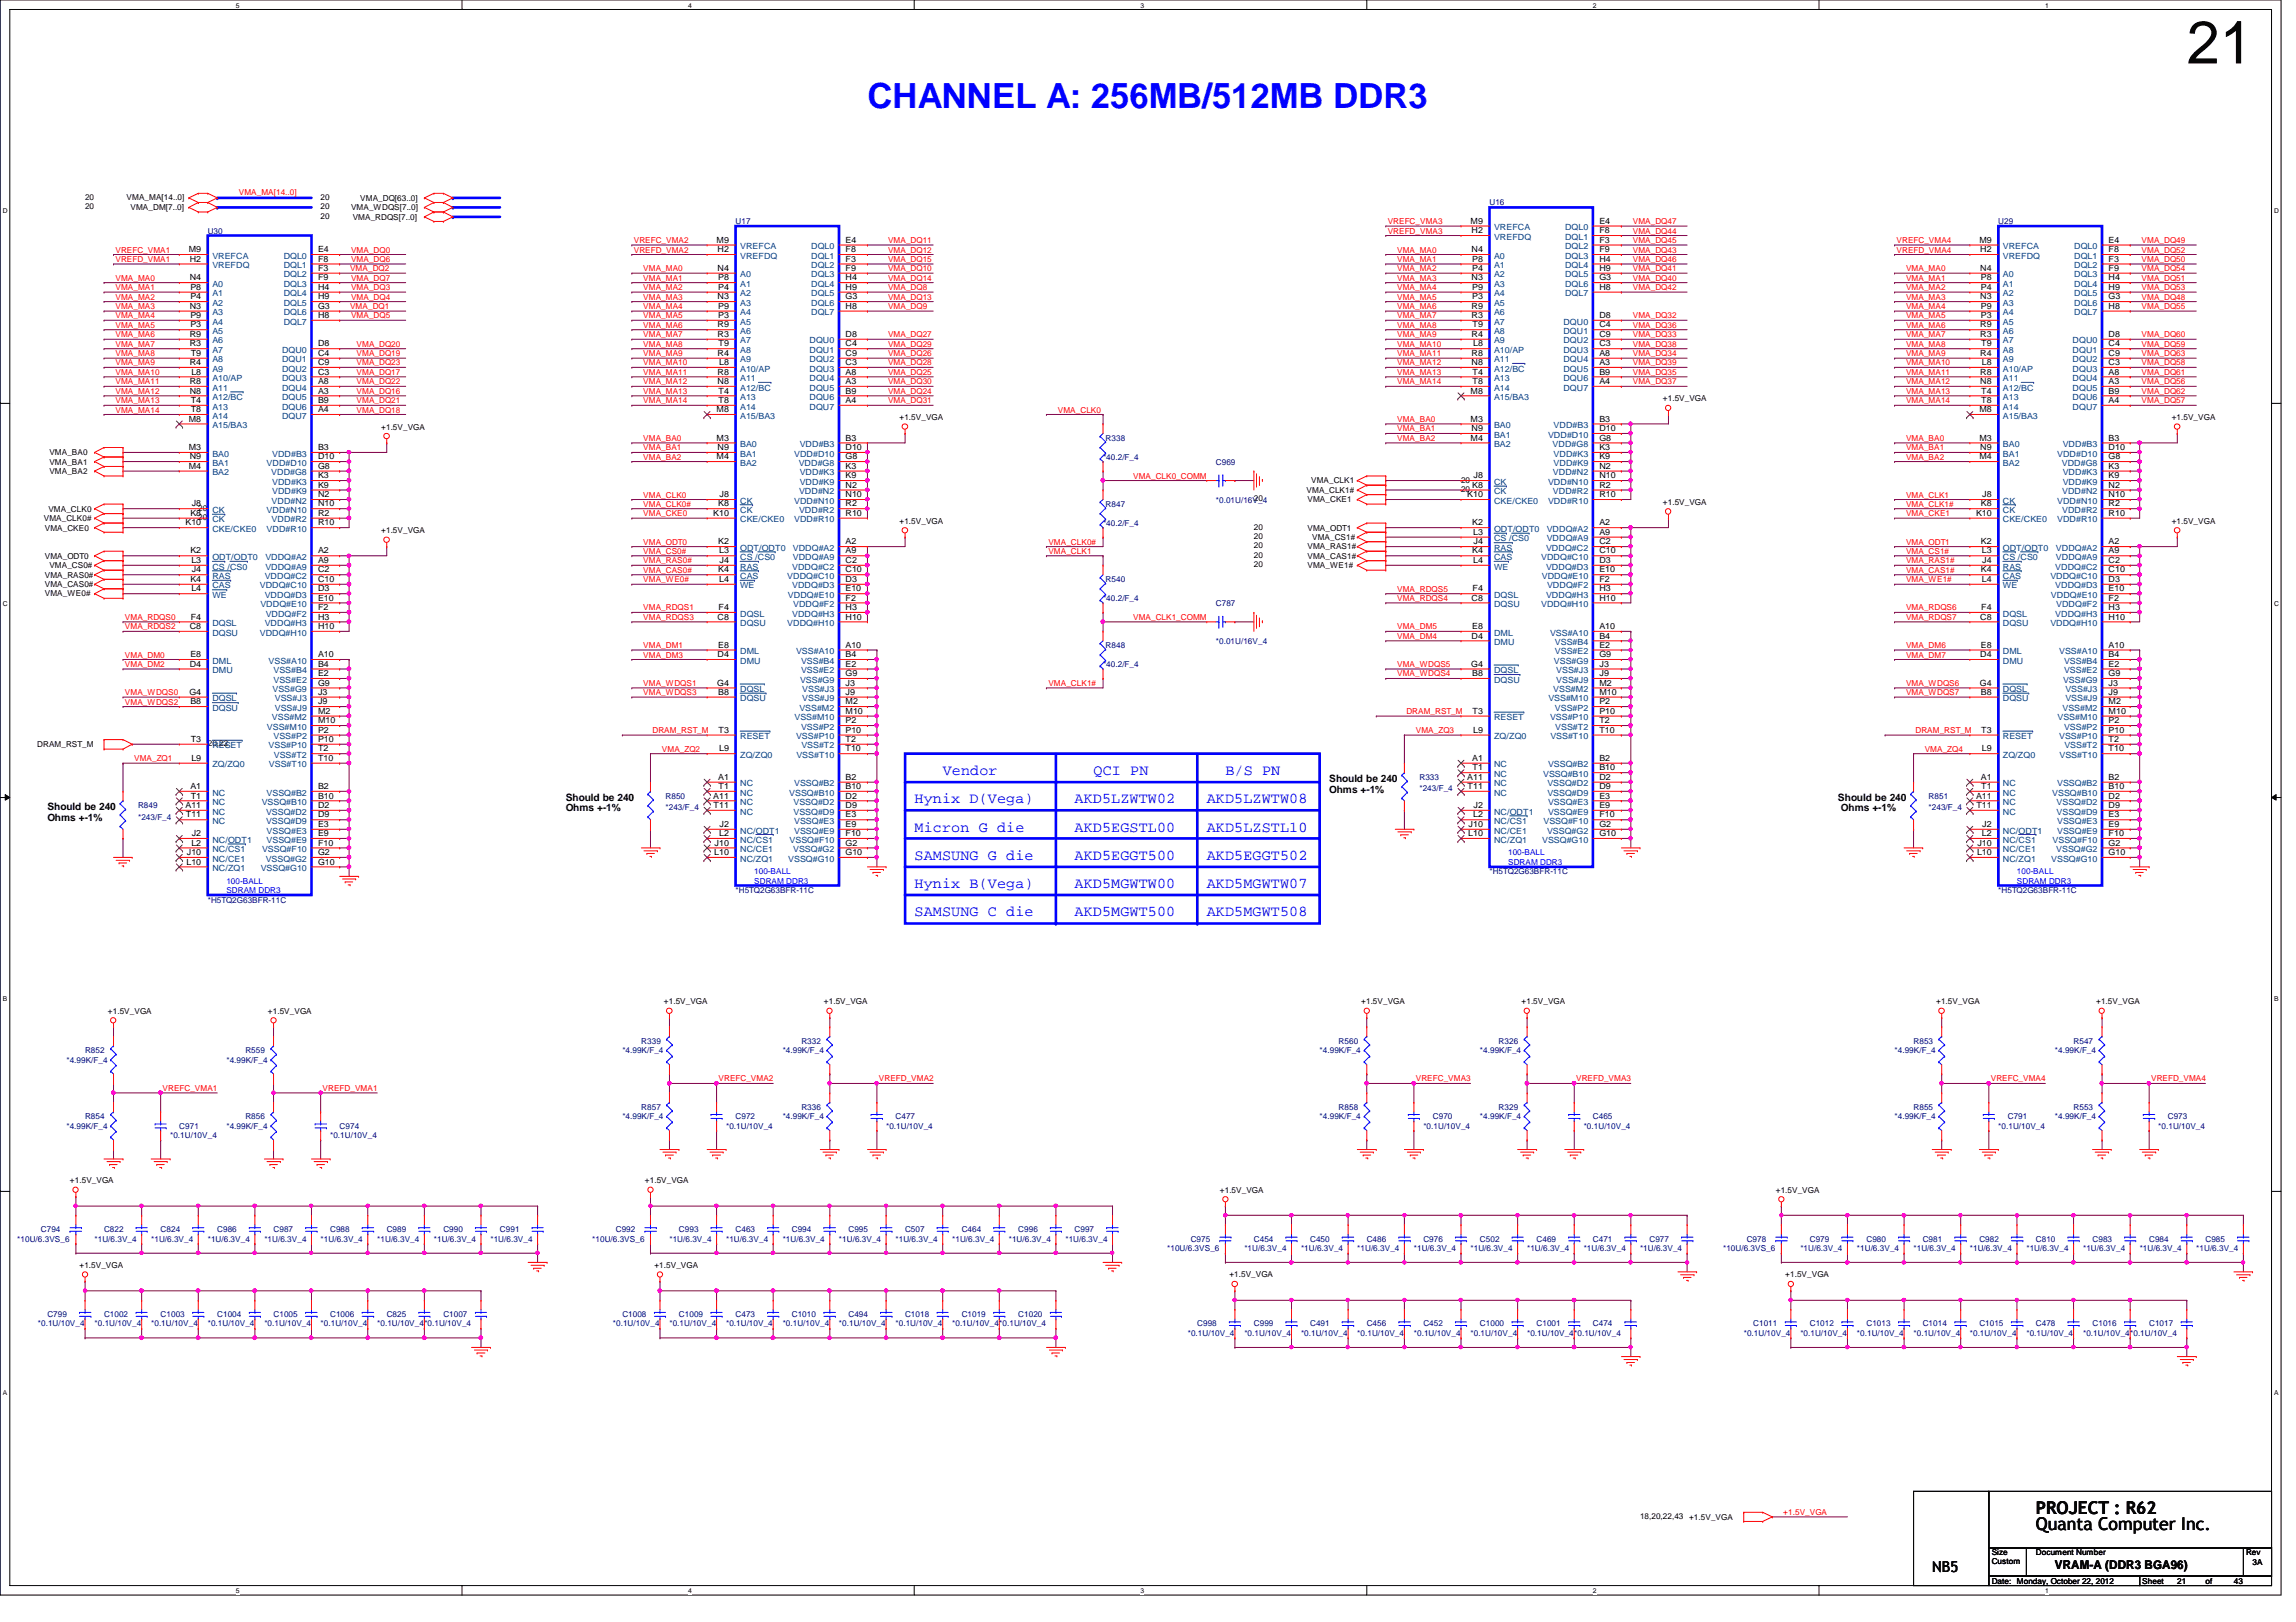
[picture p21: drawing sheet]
<svg xmlns="http://www.w3.org/2000/svg" width="297mm" height="210mm" viewBox="0 0 297 210" stroke-linecap="round" stroke-linejoin="round" font-family="sans-serif">
<defs><g id="words">
<text font-size="7.8" x="282.9" y="8.2">21</text>
<text font-size="4.5" fill="#00f" x="112.2" y="14">CHANNEL A: 256MB/512MB DDR3</text>
<g font-size="2.3">
<text x="263.4" y="195.9">PROJECT : R62</text>
<text x="263.4" y="198">Quanta Computer Inc.</text>
</g>
<g font-size="1.9" fill="#00f">
<text x="122" y="100.3">Vendor</text>
<text x="141.5" y="100.3">QCI PN</text>
<text x="158.5" y="100.3">B/S PN</text>
<text x="118.3" y="103.9">Hynix D(Vega)</text>
<text x="118.3" y="107.6">Micron G die</text>
<text x="139" y="103.9">AKD5LZWTW02</text>
<text x="139" y="107.6">AKD5EGSTL00</text>
<text x="156.1" y="103.9">AKD5LZWTW08</text>
<text x="156.1" y="107.6">AKD5LZSTL10</text>
<text x="118.3" y="111.3">SAMSUNG G die</text>
<text x="139" y="111.3">AKD5EGGT500</text>
<text x="156.1" y="111.3">AKD5EGGT502</text>
<text x="118.3" y="114.9">Hynix B(Vega)</text>
<text x="118.3" y="118.6">SAMSUNG C die</text>
<text x="139" y="118.6">AKD5MGWT500</text>
<text x="139" y="114.9">AKD5MGWTW00</text>
<text x="156.1" y="118.6">AKD5MGWT508</text>
<text x="156.1" y="114.9">AKD5MGWTW07</text>
</g>
<text font-size="1.9" x="250" y="203.5">NB5</text>
<text font-size="1.6" x="265.9" y="203">VRAM-A (DDR3 BGA96)</text>
<g font-size="1.3">
<text x="172" y="101.2">Should be 240</text>
<text x="6.1" y="104.9">Should be 240</text>
<text x="6.1" y="106.2">Ohms +-1%</text>
<text x="73.2" y="103.6">Should be 240</text>
<text x="73.2" y="105">Ohms +-1%</text>
<text x="172" y="102.6">Ohms +-1%</text>
<text x="237.8" y="103.6">Should be 240</text>
<text x="238.2" y="105">Ohms +-1%</text>
</g>
<g font-size="1.1">
<text x="11" y="27.1">20</text>
<text x="11" y="25.9">20</text>
<text x="16.4" y="25.9">VMA_MA[14..0]</text>
<text x="16.9" y="27.2">VMA_DM[7..0]</text>
<text x="41.5" y="28.3">20</text>
<text x="41.5" y="27.1">20</text>
<text x="41.5" y="25.9">20</text>
<text x="45.4" y="27.2">VMA_WDQS[7..0]</text>
<text x="45.6" y="28.4">VMA_RDQS[7..0]</text>
<text x="46.6" y="26">VMA_DQ[63..0]</text>
<text x="190.2" y="29">M9</text>
<text x="206.9" y="29">E4</text>
<text x="24.4" y="32.6">M9</text>
<text x="24.6" y="33.9">H2</text>
<text x="41.1" y="32.6">E4</text>
<text x="41.1" y="33.9">F8</text>
<text x="41.1" y="35.1">F3</text>
<text x="92.7" y="31.4">M9</text>
<text x="92.8" y="35.1">N4</text>
<text x="92.8" y="32.6">H2</text>
<text x="109.4" y="31.4">E4</text>
<text x="109.4" y="32.6">F8</text>
<text x="109.4" y="33.9">F3</text>
<text x="109.4" y="35.1">F9</text>
<text x="190.4" y="32.6">N4</text>
<text x="190.4" y="30.2">H2</text>
<text x="190.5" y="35.1">P4</text>
<text x="190.5" y="33.9">P8</text>
<text x="206.9" y="30.2">F8</text>
<text x="206.9" y="31.4">F3</text>
<text x="206.9" y="32.6">F9</text>
<text x="206.9" y="33.9">H4</text>
<text x="206.9" y="35.1">H9</text>
<text x="256.1" y="31.4">M9</text>
<text x="256.2" y="35.1">N4</text>
<text x="256.2" y="32.6">H2</text>
<text x="272.8" y="31.4">E4</text>
<text x="272.8" y="32.6">F8</text>
<text x="272.8" y="33.9">F3</text>
<text x="272.8" y="35.1">F9</text>
<text x="24.6" y="40">N3</text>
<text x="24.6" y="36.3">N4</text>
<text x="24.6" y="38.7">P4</text>
<text x="24.6" y="41.1">P9</text>
<text x="24.6" y="37.5">P8</text>
<text x="41.1" y="36.3">F9</text>
<text x="41.1" y="37.5">H4</text>
<text x="41.1" y="38.7">H9</text>
<text x="41.1" y="40">G3</text>
<text x="41.1" y="41.1">H8</text>
<text x="92.8" y="38.7">N3</text>
<text x="92.9" y="37.5">P4</text>
<text x="92.9" y="40">P9</text>
<text x="92.9" y="41.1">P3</text>
<text x="92.9" y="36.3">P8</text>
<text x="109.4" y="36.3">H4</text>
<text x="109.4" y="37.5">H9</text>
<text x="109.4" y="38.7">G3</text>
<text x="109.4" y="40">H8</text>
<text x="190.4" y="36.3">N3</text>
<text x="190.4" y="40">R9</text>
<text x="190.4" y="41.1">R3</text>
<text x="190.5" y="37.5">P9</text>
<text x="190.5" y="38.7">P3</text>
<text x="206.9" y="36.3">G3</text>
<text x="206.9" y="37.5">H8</text>
<text x="206.9" y="41.1">D8</text>
<text x="256.2" y="38.7">N3</text>
<text x="256.3" y="37.5">P4</text>
<text x="256.3" y="40">P9</text>
<text x="256.3" y="41.1">P3</text>
<text x="256.3" y="36.3">P8</text>
<text x="272.8" y="36.3">H4</text>
<text x="272.8" y="37.5">H9</text>
<text x="272.8" y="38.7">G3</text>
<text x="272.8" y="40">H8</text>
<text x="24.6" y="43.6">R9</text>
<text x="24.6" y="44.8">R3</text>
<text x="24.6" y="47.2">R4</text>
<text x="24.6" y="42.4">P3</text>
<text x="24.7" y="46.1">T9</text>
<text x="41.1" y="46.1">C4</text>
<text x="41.1" y="47.2">C9</text>
<text x="41.1" y="44.8">D8</text>
<text x="92.8" y="42.4">R9</text>
<text x="92.8" y="43.6">R3</text>
<text x="92.8" y="46.1">R4</text>
<text x="93" y="44.8">T9</text>
<text x="93" y="47.2">L8</text>
<text x="109.4" y="44.8">C4</text>
<text x="109.4" y="46.1">C9</text>
<text x="109.4" y="47.2">C3</text>
<text x="109.4" y="43.6">D8</text>
<text x="190.4" y="43.6">R4</text>
<text x="190.4" y="46.1">R8</text>
<text x="190.4" y="47.2">N8</text>
<text x="190.5" y="42.4">T9</text>
<text x="190.6" y="44.8">L8</text>
<text x="206.9" y="42.4">C4</text>
<text x="206.9" y="43.6">C9</text>
<text x="206.9" y="44.8">C3</text>
<text x="206.9" y="46.1">A8</text>
<text x="206.9" y="47.2">A3</text>
<text x="256.2" y="42.4">R9</text>
<text x="256.2" y="43.6">R3</text>
<text x="256.2" y="46.1">R4</text>
<text x="256.3" y="44.8">T9</text>
<text x="256.4" y="47.2">L8</text>
<text x="272.8" y="44.8">C4</text>
<text x="272.8" y="46.1">C9</text>
<text x="272.8" y="47.2">C3</text>
<text x="272.8" y="43.6">D8</text>
<text x="24.6" y="49.7">R8</text>
<text x="24.6" y="50.9">N8</text>
<text x="24.7" y="52.2">T4</text>
<text x="24.7" y="53.3">T8</text>
<text x="24.8" y="48.5">L8</text>
<text x="41.1" y="48.5">C3</text>
<text x="41.1" y="49.7">A8</text>
<text x="41.1" y="50.9">A3</text>
<text x="41.1" y="52.2">B9</text>
<text x="41.1" y="53.3">A4</text>
<text x="92.7" y="53.3">M8</text>
<text x="92.8" y="48.5">R8</text>
<text x="92.8" y="49.7">N8</text>
<text x="93" y="50.9">T4</text>
<text x="93" y="52.2">T8</text>
<text x="109.4" y="48.5">A8</text>
<text x="109.4" y="49.7">A3</text>
<text x="109.4" y="50.9">B9</text>
<text x="109.4" y="52.2">A4</text>
<text x="190.2" y="50.9">M8</text>
<text x="190.5" y="48.5">T4</text>
<text x="190.5" y="49.7">T8</text>
<text x="206.9" y="48.5">B9</text>
<text x="206.9" y="49.7">A4</text>
<text x="215.1" y="51.9">+1.5V_VGA</text>
<text x="256.1" y="53.3">M8</text>
<text x="256.2" y="48.5">R8</text>
<text x="256.2" y="49.7">N8</text>
<text x="256.3" y="50.9">T4</text>
<text x="256.3" y="52.2">T8</text>
<text x="272.8" y="48.5">A8</text>
<text x="272.8" y="49.7">A3</text>
<text x="272.8" y="50.9">B9</text>
<text x="272.8" y="52.2">A4</text>
<text x="6.4" y="58.9">VMA_BA0</text>
<text x="24.4" y="58.3">M3</text>
<text x="24.4" y="54.6">M8</text>
<text x="24.6" y="59.4">N9</text>
<text x="41.1" y="58.3">B3</text>
<text x="41.1" y="59.4">D10</text>
<text x="49.3" y="55.6">+1.5V_VGA</text>
<text x="92.7" y="57">M3</text>
<text x="92.7" y="59.4">M4</text>
<text x="92.8" y="58.3">N9</text>
<text x="109.4" y="57">B3</text>
<text x="109.4" y="58.3">D10</text>
<text x="109.4" y="59.4">G8</text>
<text x="116.4" y="54.4">+1.5V_VGA</text>
<text x="190.2" y="54.6">M3</text>
<text x="190.2" y="57">M4</text>
<text x="190.4" y="55.8">N9</text>
<text x="206.9" y="54.6">B3</text>
<text x="206.9" y="55.8">D10</text>
<text x="206.9" y="57">G8</text>
<text x="206.9" y="58.3">K3</text>
<text x="206.9" y="59.4">K9</text>
<text x="256.1" y="57">M3</text>
<text x="256.1" y="59.4">M4</text>
<text x="256.2" y="58.3">N9</text>
<text x="272.8" y="57">B3</text>
<text x="272.8" y="58.3">D10</text>
<text x="272.8" y="59.4">G8</text>
<text x="281" y="54.4">+1.5V_VGA</text>
<text x="6.4" y="60.1">VMA_BA1</text>
<text x="6.4" y="61.3">VMA_BA2</text>
<text x="24.4" y="60.7">M4</text>
<text x="24.8" y="65.5">J8</text>
<text x="41.1" y="60.7">G8</text>
<text x="41.1" y="61.9">K3</text>
<text x="41.1" y="63.1">K9</text>
<text x="41.1" y="64.3">N2</text>
<text x="41.1" y="65.5">N10</text>
<text x="92.9" y="65.5">K8</text>
<text x="93.1" y="64.3">J8</text>
<text x="109.4" y="60.7">K3</text>
<text x="109.4" y="61.9">K9</text>
<text x="109.4" y="63.1">N2</text>
<text x="109.4" y="64.3">N10</text>
<text x="109.4" y="65.5">R2</text>
<text x="162.2" y="64.9">20</text>
<text x="169" y="63.8">VMA_CLK1#</text>
<text x="169.2" y="65">VMA_CKE1</text>
<text x="169.6" y="62.6">VMA_CLK1</text>
<text x="189" y="62.4">20</text>
<text x="189" y="63.7">20</text>
<text x="189.8" y="64.3">K10</text>
<text x="190.5" y="63.1">K8</text>
<text x="190.6" y="61.9">J8</text>
<text x="206.9" y="60.7">N2</text>
<text x="206.9" y="61.9">N10</text>
<text x="206.9" y="63.1">R2</text>
<text x="206.9" y="64.3">R10</text>
<text x="215.1" y="65.4">+1.5V_VGA</text>
<text x="256.3" y="65.5">K8</text>
<text x="256.5" y="64.3">J8</text>
<text x="272.8" y="60.7">K3</text>
<text x="272.8" y="61.9">K9</text>
<text x="272.8" y="63.1">N2</text>
<text x="272.8" y="64.3">N10</text>
<text x="272.8" y="65.5">R2</text>
<text x="5.7" y="67.4">VMA_CLK0#</text>
<text x="5.8" y="68.7">VMA_CKE0</text>
<text x="6.3" y="66.2">VMA_CLK0</text>
<text x="24" y="68">K10</text>
<text x="24.6" y="66.8">K8</text>
<text x="24.6" y="71.6">K2</text>
<text x="25.7" y="67.3">20</text>
<text x="25.7" y="66.1">20</text>
<text x="41.1" y="71.6">A2</text>
<text x="41.1" y="66.8">R2</text>
<text x="41.1" y="68">R10</text>
<text x="49.3" y="69">+1.5V_VGA</text>
<text x="92.3" y="66.8">K10</text>
<text x="92.9" y="70.4">K2</text>
<text x="93" y="71.6">L3</text>
<text x="109.4" y="70.4">A2</text>
<text x="109.4" y="71.6">A9</text>
<text x="109.4" y="66.8">R10</text>
<text x="116.4" y="67.8">+1.5V_VGA</text>
<text x="162.2" y="69.8">20</text>
<text x="162.2" y="68.5">20</text>
<text x="162.2" y="71">20</text>
<text x="169.2" y="68.7">VMA_ODT1</text>
<text x="169.2" y="71.1">VMA_RAS1#</text>
<text x="169.8" y="69.8">VMA_CS1#</text>
<text x="190.5" y="71.6">K4</text>
<text x="190.5" y="68">K2</text>
<text x="190.6" y="69.2">L3</text>
<text x="190.6" y="70.4">J4</text>
<text x="206.9" y="68">A2</text>
<text x="206.9" y="69.2">A9</text>
<text x="206.9" y="70.4">C2</text>
<text x="206.9" y="71.6">C10</text>
<text x="255.6" y="66.8">K10</text>
<text x="256.3" y="70.4">K2</text>
<text x="256.4" y="71.6">L3</text>
<text x="272.8" y="70.4">A2</text>
<text x="272.8" y="71.6">A9</text>
<text x="272.8" y="66.8">R10</text>
<text x="281" y="67.8">+1.5V_VGA</text>
<text x="5.8" y="77.2">VMA_WE0#</text>
<text x="5.8" y="72.3">VMA_ODT0</text>
<text x="5.8" y="75.9">VMA_CAS0#</text>
<text x="5.8" y="74.8">VMA_RAS0#</text>
<text x="6.4" y="73.5">VMA_CS0#</text>
<text x="24.6" y="75.3">K4</text>
<text x="24.8" y="76.5">L4</text>
<text x="24.8" y="72.9">L3</text>
<text x="24.8" y="74.1">J4</text>
<text x="41.1" y="72.9">A9</text>
<text x="41.1" y="74.1">C2</text>
<text x="41.1" y="75.3">C10</text>
<text x="41.1" y="77.7">E10</text>
<text x="41.1" y="76.5">D3</text>
<text x="92.9" y="74.1">K4</text>
<text x="93" y="75.3">L4</text>
<text x="93.1" y="72.9">J4</text>
<text x="109.4" y="72.9">C2</text>
<text x="109.4" y="74.1">C10</text>
<text x="109.4" y="76.5">E10</text>
<text x="109.4" y="77.7">F2</text>
<text x="109.4" y="75.3">D3</text>
<text x="162.2" y="73.4">20</text>
<text x="162.2" y="72.2">20</text>
<text x="169.2" y="73.5">VMA_WE1#</text>
<text x="169.2" y="72.3">VMA_CAS1#</text>
<text x="190.4" y="77.7">C8</text>
<text x="190.5" y="76.5">F4</text>
<text x="190.6" y="72.9">L4</text>
<text x="206.9" y="74.1">E10</text>
<text x="206.9" y="75.3">F2</text>
<text x="206.9" y="76.5">H3</text>
<text x="206.9" y="77.7">H10</text>
<text x="206.9" y="72.9">D3</text>
<text x="256.3" y="74.1">K4</text>
<text x="256.4" y="75.3">L4</text>
<text x="256.5" y="72.9">J4</text>
<text x="272.8" y="72.9">C2</text>
<text x="272.8" y="74.1">C10</text>
<text x="272.8" y="76.5">E10</text>
<text x="272.8" y="77.7">F2</text>
<text x="272.8" y="75.3">D3</text>
<text x="24.6" y="81.4">C8</text>
<text x="24.7" y="80.2">F4</text>
<text x="41.1" y="79">F2</text>
<text x="41.1" y="80.2">H3</text>
<text x="41.1" y="81.4">H10</text>
<text x="92.8" y="80.2">C8</text>
<text x="92.9" y="83.8">E8</text>
<text x="93" y="79">F4</text>
<text x="109.4" y="83.8">A10</text>
<text x="109.4" y="79">H3</text>
<text x="109.4" y="80.2">H10</text>
<text x="190.4" y="82.6">D4</text>
<text x="190.5" y="81.4">E8</text>
<text x="206.9" y="81.4">A10</text>
<text x="206.9" y="83.8">E2</text>
<text x="206.9" y="82.6">B4</text>
<text x="256.2" y="80.2">C8</text>
<text x="256.3" y="83.8">E8</text>
<text x="256.3" y="79">F4</text>
<text x="272.8" y="83.8">A10</text>
<text x="272.8" y="79">H3</text>
<text x="272.8" y="80.2">H10</text>
<text x="24.5" y="89.9">G4</text>
<text x="24.6" y="86.3">D4</text>
<text x="24.6" y="85">E8</text>
<text x="41.1" y="85">A10</text>
<text x="41.1" y="87.5">E2</text>
<text x="41.1" y="86.3">B4</text>
<text x="41.1" y="88.7">G9</text>
<text x="41.1" y="89.9">J3</text>
<text x="92.8" y="88.7">G4</text>
<text x="92.8" y="85">D4</text>
<text x="92.9" y="89.9">B8</text>
<text x="109.4" y="86.3">E2</text>
<text x="109.4" y="85">B4</text>
<text x="109.4" y="87.5">G9</text>
<text x="109.4" y="88.7">J3</text>
<text x="109.4" y="89.9">J9</text>
<text x="190.3" y="86.3">G4</text>
<text x="190.5" y="87.5">B8</text>
<text x="206.9" y="85">G9</text>
<text x="206.9" y="86.3">J3</text>
<text x="206.9" y="87.5">J9</text>
<text x="206.9" y="88.7">M2</text>
<text x="206.9" y="89.9">M10</text>
<text x="256.2" y="88.7">G4</text>
<text x="256.2" y="85">D4</text>
<text x="256.3" y="89.9">B8</text>
<text x="272.8" y="86.3">E2</text>
<text x="272.8" y="85">B4</text>
<text x="272.8" y="87.5">G9</text>
<text x="272.8" y="88.7">J3</text>
<text x="272.8" y="89.9">J9</text>
<text x="24.6" y="91.1">B8</text>
<text x="41.1" y="91.1">J9</text>
<text x="41.1" y="92.4">M2</text>
<text x="41.1" y="93.6">M10</text>
<text x="41.1" y="94.8">P2</text>
<text x="93" y="94.8">T3</text>
<text x="109.4" y="91.1">M2</text>
<text x="109.4" y="92.4">M10</text>
<text x="109.4" y="93.6">P2</text>
<text x="109.4" y="94.8">P10</text>
<text x="190.5" y="92.4">T3</text>
<text x="190.6" y="94.8">L9</text>
<text x="206.9" y="91.1">P2</text>
<text x="206.9" y="92.4">P10</text>
<text x="206.9" y="93.6">T2</text>
<text x="206.9" y="94.8">T10</text>
<text x="256.3" y="94.8">T3</text>
<text x="272.8" y="91.1">M2</text>
<text x="272.8" y="92.4">M10</text>
<text x="272.8" y="93.6">P2</text>
<text x="272.8" y="94.8">P10</text>
<text x="4.8" y="96.7">DRAM_RST_M</text>
<text x="24.7" y="96">T3</text>
<text x="24.8" y="98.5">L9</text>
<text x="26.9" y="96.6">20,22</text>
<text x="41.1" y="96">P10</text>
<text x="41.1" y="97.2">T2</text>
<text x="41.1" y="98.5">T10</text>
<text x="92.9" y="100.9">A1</text>
<text x="93" y="97.2">L9</text>
<text x="109.4" y="100.9">B2</text>
<text x="109.4" y="96">T2</text>
<text x="109.4" y="97.2">T10</text>
<text x="189.8" y="100.9">A11</text>
<text x="190.5" y="98.5">A1</text>
<text x="190.5" y="99.7">T1</text>
<text x="206.9" y="100.9">D2</text>
<text x="206.9" y="98.5">B2</text>
<text x="206.9" y="99.7">B10</text>
<text x="256.3" y="100.9">A1</text>
<text x="256.4" y="97.2">L9</text>
<text x="272.8" y="100.9">B2</text>
<text x="272.8" y="96">T2</text>
<text x="272.8" y="97.2">T10</text>
<text x="24" y="104.6">A11</text>
<text x="24" y="105.8">T11</text>
<text x="24.6" y="102.1">A1</text>
<text x="24.7" y="103.3">T1</text>
<text x="41.1" y="104.6">D2</text>
<text x="41.1" y="102.1">B2</text>
<text x="41.1" y="103.3">B10</text>
<text x="41.1" y="105.8">D9</text>
<text x="41.1" y="107">E3</text>
<text x="92.3" y="103.3">A11</text>
<text x="92.3" y="104.6">T11</text>
<text x="93" y="102.1">T1</text>
<text x="93.1" y="107">J2</text>
<text x="109.4" y="103.3">D2</text>
<text x="109.4" y="102.1">B10</text>
<text x="109.4" y="104.6">D9</text>
<text x="109.4" y="105.8">E3</text>
<text x="109.4" y="107">E9</text>
<text x="189.9" y="102.1">T11</text>
<text x="190" y="107">J10</text>
<text x="190.6" y="105.8">L2</text>
<text x="190.6" y="104.6">J2</text>
<text x="206.9" y="102.1">D9</text>
<text x="206.9" y="103.3">E3</text>
<text x="206.9" y="104.6">E9</text>
<text x="206.9" y="105.8">F10</text>
<text x="206.9" y="107">G2</text>
<text x="255.6" y="103.3">A11</text>
<text x="255.7" y="104.6">T11</text>
<text x="256.3" y="102.1">T1</text>
<text x="256.5" y="107">J2</text>
<text x="272.8" y="103.3">D2</text>
<text x="272.8" y="102.1">B10</text>
<text x="272.8" y="104.6">D9</text>
<text x="272.8" y="105.8">E3</text>
<text x="272.8" y="107">E9</text>
<text x="24.1" y="111.9">L10</text>
<text x="24.2" y="110.7">J10</text>
<text x="24.8" y="109.4">L2</text>
<text x="24.8" y="108.2">J2</text>
<text x="41.1" y="108.2">E9</text>
<text x="41.1" y="109.4">F10</text>
<text x="41.1" y="110.7">G2</text>
<text x="41.1" y="111.9">G10</text>
<text x="92.4" y="110.7">L10</text>
<text x="92.5" y="109.4">J10</text>
<text x="93" y="108.2">L2</text>
<text x="109.4" y="108.2">F10</text>
<text x="109.4" y="109.4">G2</text>
<text x="109.4" y="110.7">G10</text>
<text x="189.9" y="108.2">L10</text>
<text x="206.9" y="108.2">G10</text>
<text x="255.8" y="110.7">L10</text>
<text x="255.8" y="109.4">J10</text>
<text x="256.4" y="108.2">L2</text>
<text x="272.8" y="108.2">F10</text>
<text x="272.8" y="109.4">G2</text>
<text x="272.8" y="110.7">G10</text>
<text x="14" y="131.2">+1.5V_VGA</text>
<text x="34.7" y="131.2">+1.5V_VGA</text>
<text x="85.9" y="130">+1.5V_VGA</text>
<text x="106.6" y="130">+1.5V_VGA</text>
<text x="176.1" y="130">+1.5V_VGA</text>
<text x="196.8" y="130">+1.5V_VGA</text>
<text x="250.5" y="130">+1.5V_VGA</text>
<text x="271.2" y="130">+1.5V_VGA</text>
<text x="9.1" y="153.1">+1.5V_VGA</text>
<text x="83.4" y="153.1">+1.5V_VGA</text>
<text x="157.8" y="154.3">+1.5V_VGA</text>
<text x="229.7" y="154.3">+1.5V_VGA</text>
<text x="10.3" y="164.1">+1.5V_VGA</text>
<text x="84.7" y="164.1">+1.5V_VGA</text>
<text x="159" y="165.3">+1.5V_VGA</text>
<text x="231" y="165.3">+1.5V_VGA</text>
<text x="212.2" y="196.6">18,20,22,43 +1.5V_VGA</text>
<text x="257.7" y="201.3">Size</text>
<text x="257.7" y="202.4">Custom</text>
<text x="263.4" y="201.3">Document Number</text>
<text x="290.6" y="201.3">Rev</text>
<text x="291.4" y="202.5">3A</text>
<text x="257.7" y="204.9">Date: Monday, October 22, 2012</text>
<text x="277.2" y="204.9">Sheet</text>
<text x="281.7" y="204.9">21</text>
<text x="285.3" y="204.9">of</text>
<text x="289" y="204.9">43</text>
</g>
<g font-size="1.1" fill="#f00">
<text x="30.9" y="25.2">VMA_MA[14..0]</text>
<text x="179.5" y="29">VREFC_VMA3</text>
<text x="211.2" y="29">VMA_DQ47</text>
<text x="14.9" y="32.7">VREFC_VMA1</text>
<text x="14.9" y="33.9">VREFD_VMA1</text>
<text x="45.3" y="35.1">VMA_DQ2</text>
<text x="45.4" y="33.9">VMA_DQ6</text>
<text x="45.4" y="32.7">VMA_DQ0</text>
<text x="82" y="31.5">VREFC_VMA2</text>
<text x="82" y="32.7">VREFD_VMA2</text>
<text x="83.2" y="35.1">VMA_MA0</text>
<text x="114.9" y="33.9">VMA_DQ15</text>
<text x="114.9" y="32.7">VMA_DQ12</text>
<text x="114.9" y="31.5">VMA_DQ11</text>
<text x="114.9" y="35.1">VMA_DQ10</text>
<text x="179.5" y="30.2">VREFD_VMA3</text>
<text x="180.8" y="33.9">VMA_MA1</text>
<text x="180.8" y="35.1">VMA_MA2</text>
<text x="180.8" y="32.7">VMA_MA0</text>
<text x="211.2" y="32.7">VMA_DQ43</text>
<text x="211.2" y="31.5">VMA_DQ45</text>
<text x="211.2" y="30.2">VMA_DQ44</text>
<text x="211.2" y="35.1">VMA_DQ41</text>
<text x="211.2" y="33.9">VMA_DQ46</text>
<text x="245.4" y="31.5">VREFC_VMA4</text>
<text x="245.4" y="32.7">VREFD_VMA4</text>
<text x="246.6" y="35.1">VMA_MA0</text>
<text x="277.1" y="31.5">VMA_DQ49</text>
<text x="277.1" y="33.9">VMA_DQ50</text>
<text x="277.1" y="35.1">VMA_DQ54</text>
<text x="277.1" y="32.7">VMA_DQ52</text>
<text x="14.9" y="40">VMA_MA3</text>
<text x="14.9" y="41.2">VMA_MA4</text>
<text x="14.9" y="37.5">VMA_MA1</text>
<text x="14.9" y="38.8">VMA_MA2</text>
<text x="14.9" y="36.3">VMA_MA0</text>
<text x="45.3" y="40">VMA_DQ1</text>
<text x="45.4" y="37.5">VMA_DQ3</text>
<text x="45.4" y="41.2">VMA_DQ5</text>
<text x="45.4" y="36.3">VMA_DQ7</text>
<text x="45.4" y="38.8">VMA_DQ4</text>
<text x="83.2" y="38.8">VMA_MA3</text>
<text x="83.2" y="40">VMA_MA4</text>
<text x="83.2" y="41.2">VMA_MA5</text>
<text x="83.2" y="36.3">VMA_MA1</text>
<text x="83.2" y="37.5">VMA_MA2</text>
<text x="114.9" y="40">VMA_DQ9</text>
<text x="114.9" y="36.3">VMA_DQ14</text>
<text x="114.9" y="37.5">VMA_DQ8</text>
<text x="114.9" y="38.8">VMA_DQ13</text>
<text x="180.8" y="41.2">VMA_MA7</text>
<text x="180.8" y="40">VMA_MA6</text>
<text x="180.8" y="36.3">VMA_MA3</text>
<text x="180.8" y="37.5">VMA_MA4</text>
<text x="180.8" y="38.8">VMA_MA5</text>
<text x="211.2" y="41.2">VMA_DQ32</text>
<text x="211.2" y="36.3">VMA_DQ40</text>
<text x="211.2" y="37.5">VMA_DQ42</text>
<text x="246.6" y="38.8">VMA_MA3</text>
<text x="246.6" y="40">VMA_MA4</text>
<text x="246.6" y="41.2">VMA_MA5</text>
<text x="246.6" y="36.3">VMA_MA1</text>
<text x="246.6" y="37.5">VMA_MA2</text>
<text x="277.1" y="37.5">VMA_DQ53</text>
<text x="277.1" y="40">VMA_DQ55</text>
<text x="277.1" y="38.8">VMA_DQ48</text>
<text x="277.1" y="36.3">VMA_DQ51</text>
<text x="14.9" y="47.3">VMA_MA9</text>
<text x="14.9" y="46.1">VMA_MA8</text>
<text x="14.9" y="44.9">VMA_MA7</text>
<text x="14.9" y="43.6">VMA_MA6</text>
<text x="14.9" y="42.4">VMA_MA5</text>
<text x="46.1" y="44.9">VMA_DQ20</text>
<text x="46.1" y="47.3">VMA_DQ23</text>
<text x="46.1" y="46.1">VMA_DQ19</text>
<text x="83.2" y="46.1">VMA_MA9</text>
<text x="83.2" y="47.3">VMA_MA10</text>
<text x="83.2" y="44.9">VMA_MA8</text>
<text x="83.2" y="43.6">VMA_MA7</text>
<text x="83.2" y="42.4">VMA_MA6</text>
<text x="114.9" y="47.3">VMA_DQ28</text>
<text x="114.9" y="43.6">VMA_DQ27</text>
<text x="114.9" y="44.9">VMA_DQ29</text>
<text x="114.9" y="46.1">VMA_DQ26</text>
<text x="180.8" y="46.1">VMA_MA11</text>
<text x="180.8" y="43.6">VMA_MA9</text>
<text x="180.8" y="44.9">VMA_MA10</text>
<text x="180.8" y="42.4">VMA_MA8</text>
<text x="180.8" y="47.3">VMA_MA12</text>
<text x="211.2" y="46.1">VMA_DQ34</text>
<text x="211.2" y="47.3">VMA_DQ39</text>
<text x="211.2" y="42.4">VMA_DQ36</text>
<text x="211.2" y="43.6">VMA_DQ33</text>
<text x="211.2" y="44.9">VMA_DQ38</text>
<text x="246.6" y="46.1">VMA_MA9</text>
<text x="246.6" y="47.3">VMA_MA10</text>
<text x="246.6" y="44.9">VMA_MA8</text>
<text x="246.6" y="43.6">VMA_MA7</text>
<text x="246.6" y="42.4">VMA_MA6</text>
<text x="277.1" y="44.9">VMA_DQ59</text>
<text x="277.1" y="47.3">VMA_DQ58</text>
<text x="277.1" y="46.1">VMA_DQ63</text>
<text x="277.1" y="43.6">VMA_DQ60</text>
<text x="14.9" y="49.7">VMA_MA11</text>
<text x="14.9" y="48.5">VMA_MA10</text>
<text x="14.9" y="51">VMA_MA12</text>
<text x="14.9" y="52.2">VMA_MA13</text>
<text x="14.9" y="53.4">VMA_MA14</text>
<text x="46.1" y="48.5">VMA_DQ17</text>
<text x="46.1" y="49.7">VMA_DQ22</text>
<text x="46.1" y="51">VMA_DQ16</text>
<text x="46.1" y="52.2">VMA_DQ21</text>
<text x="46.1" y="53.4">VMA_DQ18</text>
<text x="83.2" y="48.5">VMA_MA11</text>
<text x="83.2" y="49.7">VMA_MA12</text>
<text x="83.2" y="51">VMA_MA13</text>
<text x="83.2" y="52.2">VMA_MA14</text>
<text x="114.9" y="52.2">VMA_DQ31</text>
<text x="114.9" y="48.5">VMA_DQ25</text>
<text x="114.9" y="49.7">VMA_DQ30</text>
<text x="114.9" y="51">VMA_DQ24</text>
<text x="136.9" y="53.4">VMA_CLK0</text>
<text x="180.8" y="48.5">VMA_MA13</text>
<text x="180.8" y="49.7">VMA_MA14</text>
<text x="211.2" y="49.7">VMA_DQ37</text>
<text x="211.2" y="48.5">VMA_DQ35</text>
<text x="246.6" y="48.5">VMA_MA11</text>
<text x="246.6" y="49.7">VMA_MA12</text>
<text x="246.6" y="51">VMA_MA13</text>
<text x="246.6" y="52.2">VMA_MA14</text>
<text x="277.1" y="51">VMA_DQ62</text>
<text x="277.1" y="49.7">VMA_DQ56</text>
<text x="277.1" y="48.5">VMA_DQ61</text>
<text x="277.1" y="52.2">VMA_DQ57</text>
<text x="83.2" y="57.1">VMA_BA0</text>
<text x="83.2" y="58.3">VMA_BA1</text>
<text x="83.2" y="59.5">VMA_BA2</text>
<text x="180.8" y="54.6">VMA_BA0</text>
<text x="180.8" y="55.8">VMA_BA1</text>
<text x="180.8" y="57.1">VMA_BA2</text>
<text x="246.6" y="57.1">VMA_BA0</text>
<text x="246.6" y="58.3">VMA_BA1</text>
<text x="246.6" y="59.5">VMA_BA2</text>
<text x="83.2" y="64.4">VMA_CLK0</text>
<text x="83.2" y="65.6">VMA_CLK0#</text>
<text x="146.6" y="61.9">VMA_CLK0_COMM</text>
<text x="246.6" y="64.4">VMA_CLK1</text>
<text x="246.6" y="65.6">VMA_CLK1#</text>
<text x="83.2" y="66.8">VMA_CKE0</text>
<text x="83.2" y="70.5">VMA_ODT0</text>
<text x="83.2" y="71.7">VMA_CS0#</text>
<text x="135.6" y="70.5">VMA_CLK0#</text>
<text x="135.6" y="71.7">VMA_CLK1</text>
<text x="246.6" y="70.5">VMA_ODT1</text>
<text x="246.6" y="66.8">VMA_CKE1</text>
<text x="246.6" y="71.7">VMA_CS1#</text>
<text x="83.2" y="75.4">VMA_WE0#</text>
<text x="83.2" y="74.1">VMA_CAS0#</text>
<text x="83.2" y="72.9">VMA_RAS0#</text>
<text x="180.8" y="76.6">VMA_RDQS5</text>
<text x="180.8" y="77.8">VMA_RDQS4</text>
<text x="246.6" y="75.4">VMA_WE1#</text>
<text x="246.6" y="74.1">VMA_CAS1#</text>
<text x="246.6" y="72.9">VMA_RAS1#</text>
<text x="16.2" y="81.4">VMA_RDQS2</text>
<text x="16.2" y="80.2">VMA_RDQS0</text>
<text x="83.2" y="83.9">VMA_DM1</text>
<text x="83.2" y="80.2">VMA_RDQS3</text>
<text x="83.2" y="79">VMA_RDQS1</text>
<text x="146.6" y="80.2">VMA_CLK1_COMM</text>
<text x="180.8" y="81.4">VMA_DM5</text>
<text x="180.8" y="82.7">VMA_DM4</text>
<text x="246.6" y="83.9">VMA_DM6</text>
<text x="246.6" y="79">VMA_RDQS6</text>
<text x="246.6" y="80.2">VMA_RDQS7</text>
<text x="16.2" y="86.3">VMA_DM2</text>
<text x="16.2" y="85.1">VMA_DM0</text>
<text x="16.2" y="90">VMA_WDQS0</text>
<text x="83.2" y="88.8">VMA_WDQS1</text>
<text x="83.2" y="85.1">VMA_DM3</text>
<text x="83.2" y="90">VMA_WDQS3</text>
<text x="135.6" y="88.8">VMA_CLK1#</text>
<text x="180.8" y="86.3">VMA_WDQS5</text>
<text x="180.8" y="87.5">VMA_WDQS4</text>
<text x="246.6" y="85.1">VMA_DM7</text>
<text x="246.6" y="88.8">VMA_WDQS6</text>
<text x="246.6" y="90">VMA_WDQS7</text>
<text x="16.2" y="91.2">VMA_WDQS2</text>
<text x="84.4" y="94.9">DRAM_RST_M</text>
<text x="181.9" y="92.4">DRAM_RST_M</text>
<text x="183.2" y="94.9">VMA_ZQ3</text>
<text x="247.8" y="94.9">DRAM_RST_M</text>
<text x="17.4" y="98.5">VMA_ZQ1</text>
<text x="85.6" y="97.3">VMA_ZQ2</text>
<text x="249" y="97.3">VMA_ZQ4</text>
<text x="21" y="141.2">VREFC_VMA1</text>
<text x="41.7" y="141.2">VREFD_VMA1</text>
<text x="93" y="140">VREFC_VMA2</text>
<text x="113.7" y="140">VREFD_VMA2</text>
<text x="183.2" y="140">VREFC_VMA3</text>
<text x="203.9" y="140">VREFD_VMA3</text>
<text x="257.6" y="140">VREFC_VMA4</text>
<text x="278.3" y="140">VREFD_VMA4</text>
<text x="230.7" y="196">+1.5V_VGA</text>
</g>
<g font-size="1.1" fill="#000080">
<text x="95.2" y="29">U17</text>
<text x="192.7" y="26.6">U16</text>
<text x="258.5" y="29">U29</text>
<text x="26.9" y="30.2">U30</text>
<text x="142.7" y="59.5">*40.2/F_4</text>
<text x="143" y="57.1">R338</text>
<text x="143" y="65.6">R847</text>
<text x="157.3" y="60.1">C969</text>
<text x="157.3" y="65.1">*0.01U/16V_4</text>
<text x="142.7" y="68">*40.2/F_4</text>
<text x="142.7" y="77.8">*40.2/F_4</text>
<text x="143" y="75.4">R540</text>
<text x="143" y="83.9">R848</text>
<text x="157.3" y="78.4">C787</text>
<text x="157.3" y="83.4">*0.01U/16V_4</text>
<text x="142.7" y="86.3">*40.2/F_4</text>
<text x="183.6" y="101">R333</text>
<text x="17.9" y="104.6">R849</text>
<text x="17.9" y="106.1">*243/F_4</text>
<text x="86.1" y="103.4">R850</text>
<text x="86.1" y="104.9">*243/F_4</text>
<text x="183.6" y="102.4">*243/F_4</text>
<text x="249.5" y="103.4">R851</text>
<text x="249.5" y="104.9">*243/F_4</text>
<text x="192.7" y="113.2">*H5TQ2G63BFR-11C</text>
<text x="26.9" y="116.8">*H5TQ2G63BFR-11C</text>
<text x="95.2" y="115.6">*H5TQ2G63BFR-11C</text>
<text x="258.5" y="115.6">*H5TQ2G63BFR-11C</text>
<text x="8.6" y="137.5">*4.99K/F_4</text>
<text x="11" y="136.3">R852</text>
<text x="29.3" y="137.5">*4.99K/F_4</text>
<text x="31.7" y="136.3">R559</text>
<text x="80.5" y="136.3">*4.99K/F_4</text>
<text x="83" y="135.1">R339</text>
<text x="101.3" y="136.3">*4.99K/F_4</text>
<text x="103.7" y="135.1">R332</text>
<text x="170.7" y="136.3">*4.99K/F_4</text>
<text x="173.2" y="135.1">R560</text>
<text x="191.5" y="136.3">*4.99K/F_4</text>
<text x="193.9" y="135.1">R326</text>
<text x="245.1" y="136.3">*4.99K/F_4</text>
<text x="247.6" y="135.1">R853</text>
<text x="265.8" y="136.3">*4.99K/F_4</text>
<text x="268.3" y="135.1">R547</text>
<text x="83" y="143.6">R857</text>
<text x="103.7" y="143.6">R336</text>
<text x="173.2" y="143.6">R858</text>
<text x="193.9" y="143.6">R329</text>
<text x="247.6" y="143.6">R855</text>
<text x="268.3" y="143.6">R553</text>
<text x="8.6" y="146.1">*4.99K/F_4</text>
<text x="11" y="144.9">R854</text>
<text x="22" y="147.3">*0.1U/10V_4</text>
<text x="23.2" y="146">C971</text>
<text x="29.3" y="146.1">*4.99K/F_4</text>
<text x="31.7" y="144.9">R856</text>
<text x="42.7" y="147.3">*0.1U/10V_4</text>
<text x="43.9" y="146">C974</text>
<text x="80.5" y="144.9">*4.99K/F_4</text>
<text x="93.9" y="146.1">*0.1U/10V_4</text>
<text x="95.2" y="144.9">C972</text>
<text x="101.3" y="144.9">*4.99K/F_4</text>
<text x="114.6" y="146.1">*0.1U/10V_4</text>
<text x="115.9" y="144.9">C477</text>
<text x="170.7" y="144.9">*4.99K/F_4</text>
<text x="184.1" y="146.1">*0.1U/10V_4</text>
<text x="185.4" y="144.9">C970</text>
<text x="191.5" y="144.9">*4.99K/F_4</text>
<text x="204.9" y="146.1">*0.1U/10V_4</text>
<text x="206.1" y="144.9">C465</text>
<text x="245.1" y="144.9">*4.99K/F_4</text>
<text x="258.5" y="146.1">*0.1U/10V_4</text>
<text x="259.8" y="144.9">C791</text>
<text x="265.8" y="144.9">*4.99K/F_4</text>
<text x="279.2" y="146.1">*0.1U/10V_4</text>
<text x="280.5" y="144.9">C973</text>
<text x="2.2" y="160.7">*10U/6.3VS_6</text>
<text x="5.3" y="159.5">C794</text>
<text x="12.2" y="160.7">*1U/6.3V_4</text>
<text x="13.5" y="159.5">C822</text>
<text x="19.6" y="160.7">*1U/6.3V_4</text>
<text x="20.8" y="159.5">C824</text>
<text x="26.9" y="160.7">*1U/6.3V_4</text>
<text x="28.1" y="159.5">C986</text>
<text x="34.2" y="160.7">*1U/6.3V_4</text>
<text x="35.4" y="159.5">C987</text>
<text x="41.5" y="160.7">*1U/6.3V_4</text>
<text x="42.7" y="159.5">C988</text>
<text x="48.8" y="160.7">*1U/6.3V_4</text>
<text x="50" y="159.5">C989</text>
<text x="56.1" y="160.7">*1U/6.3V_4</text>
<text x="57.4" y="159.5">C990</text>
<text x="63.5" y="160.7">*1U/6.3V_4</text>
<text x="64.7" y="159.5">C991</text>
<text x="76.6" y="160.7">*10U/6.3VS_6</text>
<text x="79.7" y="159.5">C992</text>
<text x="86.6" y="160.7">*1U/6.3V_4</text>
<text x="87.8" y="159.5">C993</text>
<text x="93.9" y="160.7">*1U/6.3V_4</text>
<text x="95.2" y="159.5">C463</text>
<text x="101.3" y="160.7">*1U/6.3V_4</text>
<text x="102.4" y="159.5">C994</text>
<text x="108.5" y="160.7">*1U/6.3V_4</text>
<text x="109.8" y="159.5">C995</text>
<text x="115.9" y="160.7">*1U/6.3V_4</text>
<text x="117.1" y="159.5">C507</text>
<text x="123.2" y="160.7">*1U/6.3V_4</text>
<text x="124.4" y="159.5">C464</text>
<text x="130.5" y="160.7">*1U/6.3V_4</text>
<text x="131.7" y="159.5">C996</text>
<text x="137.8" y="160.7">*1U/6.3V_4</text>
<text x="139" y="159.5">C997</text>
<text x="151" y="161.9">*10U/6.3VS_6</text>
<text x="154" y="160.7">C975</text>
<text x="161" y="161.9">*1U/6.3V_4</text>
<text x="162.2" y="160.7">C454</text>
<text x="168.3" y="161.9">*1U/6.3V_4</text>
<text x="169.5" y="160.7">C450</text>
<text x="175.6" y="161.9">*1U/6.3V_4</text>
<text x="176.8" y="160.7">C486</text>
<text x="182.9" y="161.9">*1U/6.3V_4</text>
<text x="184.1" y="160.7">C976</text>
<text x="190.2" y="161.9">*1U/6.3V_4</text>
<text x="191.5" y="160.7">C502</text>
<text x="197.6" y="161.9">*1U/6.3V_4</text>
<text x="198.8" y="160.7">C469</text>
<text x="204.9" y="161.9">*1U/6.3V_4</text>
<text x="206.1" y="160.7">C471</text>
<text x="212.2" y="161.9">*1U/6.3V_4</text>
<text x="213.4" y="160.7">C977</text>
<text x="222.9" y="161.9">*10U/6.3VS_6</text>
<text x="226" y="160.7">C978</text>
<text x="232.9" y="161.9">*1U/6.3V_4</text>
<text x="234.1" y="160.7">C979</text>
<text x="240.2" y="161.9">*1U/6.3V_4</text>
<text x="241.5" y="160.7">C980</text>
<text x="247.6" y="161.9">*1U/6.3V_4</text>
<text x="248.7" y="160.7">C981</text>
<text x="254.8" y="161.9">*1U/6.3V_4</text>
<text x="256.1" y="160.7">C982</text>
<text x="262.2" y="161.9">*1U/6.3V_4</text>
<text x="263.4" y="160.7">C810</text>
<text x="269.5" y="161.9">*1U/6.3V_4</text>
<text x="270.7" y="160.7">C983</text>
<text x="276.8" y="161.9">*1U/6.3V_4</text>
<text x="278" y="160.7">C984</text>
<text x="284.1" y="161.9">*1U/6.3V_4</text>
<text x="285.3" y="160.7">C985</text>
<text x="4.9" y="171.7">*0.1U/10V_4</text>
<text x="6.1" y="170.4">C799</text>
<text x="12.2" y="171.7">*0.1U/10V_4</text>
<text x="13.5" y="170.4">C1002</text>
<text x="19.6" y="171.7">*0.1U/10V_4</text>
<text x="20.8" y="170.4">C1003</text>
<text x="26.9" y="171.7">*0.1U/10V_4</text>
<text x="28.1" y="170.4">C1004</text>
<text x="34.2" y="171.7">*0.1U/10V_4</text>
<text x="35.4" y="170.4">C1005</text>
<text x="41.5" y="171.7">*0.1U/10V_4</text>
<text x="42.7" y="170.4">C1006</text>
<text x="48.8" y="171.7">*0.1U/10V_4*0.1U/10V_4</text>
<text x="50" y="170.4">C825</text>
<text x="57.4" y="170.4">C1007</text>
<text x="79.3" y="171.7">*0.1U/10V_4</text>
<text x="80.5" y="170.4">C1008</text>
<text x="86.6" y="171.7">*0.1U/10V_4</text>
<text x="87.8" y="170.4">C1009</text>
<text x="93.9" y="171.7">*0.1U/10V_4</text>
<text x="95.2" y="170.4">C473</text>
<text x="101.3" y="171.7">*0.1U/10V_4</text>
<text x="102.4" y="170.4">C1010</text>
<text x="108.5" y="171.7">*0.1U/10V_4</text>
<text x="109.8" y="170.4">C494</text>
<text x="115.9" y="171.7">*0.1U/10V_4</text>
<text x="117.1" y="170.4">C1018</text>
<text x="123.2" y="171.7">*0.1U/10V_4*0.1U/10V_4</text>
<text x="124.4" y="170.4">C1019</text>
<text x="131.7" y="170.4">C1020</text>
<text x="153.7" y="172.9">*0.1U/10V_4</text>
<text x="154.9" y="171.7">C998</text>
<text x="161" y="172.9">*0.1U/10V_4</text>
<text x="162.2" y="171.7">C999</text>
<text x="168.3" y="172.9">*0.1U/10V_4</text>
<text x="169.5" y="171.7">C491</text>
<text x="175.6" y="172.9">*0.1U/10V_4</text>
<text x="176.8" y="171.7">C456</text>
<text x="182.9" y="172.9">*0.1U/10V_4</text>
<text x="184.1" y="171.7">C452</text>
<text x="190.2" y="172.9">*0.1U/10V_4</text>
<text x="191.5" y="171.7">C1000</text>
<text x="197.6" y="172.9">*0.1U/10V_4*0.1U/10V_4</text>
<text x="198.8" y="171.7">C1001</text>
<text x="206.1" y="171.7">C474</text>
<text x="225.6" y="172.9">*0.1U/10V_4</text>
<text x="226.8" y="171.7">C1011</text>
<text x="232.9" y="172.9">*0.1U/10V_4</text>
<text x="234.1" y="171.7">C1012</text>
<text x="240.2" y="172.9">*0.1U/10V_4</text>
<text x="241.5" y="171.7">C1013</text>
<text x="247.6" y="172.9">*0.1U/10V_4</text>
<text x="248.7" y="171.7">C1014</text>
<text x="254.8" y="172.9">*0.1U/10V_4</text>
<text x="256.1" y="171.7">C1015</text>
<text x="262.2" y="172.9">*0.1U/10V_4</text>
<text x="263.4" y="171.7">C478</text>
<text x="269.5" y="172.9">*0.1U/10V_4*0.1U/10V_4</text>
<text x="270.7" y="171.7">C1016</text>
<text x="278" y="171.7">C1017</text>
</g>
<g font-size="1.1" fill="#004080">
<text x="193.3" y="29.8">VREFCA</text>
<text x="202.5" y="29.8">DQL0</text>
<text x="27.5" y="33.5">VREFCA</text>
<text x="27.5" y="34.7">VREFDQ</text>
<text x="36.7" y="33.5">DQL0</text>
<text x="36.7" y="34.7">DQL1</text>
<text x="36.7" y="35.9">DQL2</text>
<text x="95.8" y="32.3">VREFCA</text>
<text x="95.8" y="35.9">A0</text>
<text x="95.8" y="33.5">VREFDQ</text>
<text x="104.9" y="32.3">DQL0</text>
<text x="104.9" y="33.5">DQL1</text>
<text x="104.9" y="34.7">DQL2</text>
<text x="104.9" y="35.9">DQL3</text>
<text x="193.3" y="35.9">A2</text>
<text x="193.3" y="33.5">A0</text>
<text x="193.3" y="34.7">A1</text>
<text x="193.3" y="31">VREFDQ</text>
<text x="202.5" y="31">DQL1</text>
<text x="202.5" y="32.3">DQL2</text>
<text x="202.5" y="33.5">DQL3</text>
<text x="202.5" y="34.7">DQL4</text>
<text x="202.5" y="35.9">DQL5</text>
<text x="259.1" y="32.3">VREFCA</text>
<text x="259.1" y="35.9">A0</text>
<text x="259.1" y="33.5">VREFDQ</text>
<text x="268.3" y="32.3">DQL0</text>
<text x="268.3" y="33.5">DQL1</text>
<text x="268.3" y="34.7">DQL2</text>
<text x="268.3" y="35.9">DQL3</text>
<text x="27.5" y="39.6">A2</text>
<text x="27.5" y="40.8">A3</text>
<text x="27.5" y="42">A4</text>
<text x="27.5" y="37.1">A0</text>
<text x="27.5" y="38.4">A1</text>
<text x="36.7" y="37.1">DQL3</text>
<text x="36.7" y="38.4">DQL4</text>
<text x="36.7" y="39.6">DQL5</text>
<text x="36.7" y="40.8">DQL6</text>
<text x="36.7" y="42">DQL7</text>
<text x="95.8" y="38.4">A2</text>
<text x="95.8" y="39.6">A3</text>
<text x="95.8" y="40.8">A4</text>
<text x="95.8" y="42">A5</text>
<text x="95.8" y="37.1">A1</text>
<text x="104.9" y="37.1">DQL4</text>
<text x="104.9" y="38.4">DQL5</text>
<text x="104.9" y="39.6">DQL6</text>
<text x="104.9" y="40.8">DQL7</text>
<text x="193.3" y="37.1">A3</text>
<text x="193.3" y="38.4">A4</text>
<text x="193.3" y="39.6">A5</text>
<text x="193.3" y="40.8">A6</text>
<text x="193.3" y="42">A7</text>
<text x="202.3" y="42">DQU0</text>
<text x="202.5" y="37.1">DQL6</text>
<text x="202.5" y="38.4">DQL7</text>
<text x="259.1" y="38.4">A2</text>
<text x="259.1" y="39.6">A3</text>
<text x="259.1" y="40.8">A4</text>
<text x="259.1" y="42">A5</text>
<text x="259.1" y="37.1">A1</text>
<text x="268.3" y="37.1">DQL4</text>
<text x="268.3" y="38.4">DQL5</text>
<text x="268.3" y="39.6">DQL6</text>
<text x="268.3" y="40.8">DQL7</text>
<text x="27.5" y="43.2">A5</text>
<text x="27.5" y="44.4">A6</text>
<text x="27.5" y="45.7">A7</text>
<text x="27.5" y="46.9">A8</text>
<text x="36.5" y="46.9">DQU1</text>
<text x="36.5" y="45.7">DQU0</text>
<text x="95.8" y="43.2">A6</text>
<text x="95.8" y="44.4">A7</text>
<text x="95.8" y="45.7">A8</text>
<text x="95.8" y="46.9">A9</text>
<text x="104.7" y="45.7">DQU1</text>
<text x="104.7" y="46.9">DQU2</text>
<text x="104.7" y="44.4">DQU0</text>
<text x="193.3" y="43.2">A8</text>
<text x="193.3" y="44.4">A9</text>
<text x="193.3" y="45.7">A10/AP</text>
<text x="193.3" y="46.9">A11</text>
<text x="202.3" y="43.2">DQU1</text>
<text x="202.3" y="44.4">DQU2</text>
<text x="202.3" y="45.7">DQU3</text>
<text x="202.3" y="46.9">DQU4</text>
<text x="259.1" y="43.2">A6</text>
<text x="259.1" y="44.4">A7</text>
<text x="259.1" y="45.7">A8</text>
<text x="259.1" y="46.9">A9</text>
<text x="268.1" y="45.7">DQU1</text>
<text x="268.1" y="46.9">DQU2</text>
<text x="268.1" y="44.4">DQU0</text>
<text x="27.5" y="48.1">A9</text>
<text x="27.5" y="49.3">A10/AP</text>
<text x="27.5" y="50.5">A11</text>
<text x="27.5" y="51.8">A12/BC</text>
<text x="27.5" y="53">A13</text>
<text x="36.5" y="48.1">DQU2</text>
<text x="36.5" y="49.3">DQU3</text>
<text x="36.5" y="50.5">DQU4</text>
<text x="36.5" y="51.8">DQU5</text>
<text x="36.5" y="53">DQU6</text>
<text x="95.8" y="48.1">A10/AP</text>
<text x="95.8" y="49.3">A11</text>
<text x="95.8" y="50.5">A12/BC</text>
<text x="95.8" y="51.8">A13</text>
<text x="95.8" y="53">A14</text>
<text x="104.7" y="48.1">DQU3</text>
<text x="104.7" y="49.3">DQU4</text>
<text x="104.7" y="50.5">DQU5</text>
<text x="104.7" y="51.8">DQU6</text>
<text x="104.7" y="53">DQU7</text>
<text x="193.3" y="48.1">A12/BC</text>
<text x="193.3" y="49.3">A13</text>
<text x="193.3" y="50.5">A14</text>
<text x="193.3" y="51.8">A15/BA3</text>
<text x="202.3" y="48.1">DQU5</text>
<text x="202.3" y="49.3">DQU6</text>
<text x="202.3" y="50.5">DQU7</text>
<text x="259.1" y="48.1">A10/AP</text>
<text x="259.1" y="49.3">A11</text>
<text x="259.1" y="50.5">A12/BC</text>
<text x="259.1" y="51.8">A13</text>
<text x="259.1" y="53">A14</text>
<text x="268.1" y="48.1">DQU3</text>
<text x="268.1" y="49.3">DQU4</text>
<text x="268.1" y="50.5">DQU5</text>
<text x="268.1" y="51.8">DQU6</text>
<text x="268.1" y="53">DQU7</text>
<text x="27.5" y="59.1">BA0</text>
<text x="27.5" y="54.2">A14</text>
<text x="27.5" y="55.4">A15/BA3</text>
<text x="35.2" y="59.1">VDD#B3</text>
<text x="36.5" y="54.2">DQU7</text>
<text x="95.8" y="57.9">BA0</text>
<text x="95.8" y="59.1">BA1</text>
<text x="95.8" y="54.2">A15/BA3</text>
<text x="102.7" y="59.1">VDD#D10</text>
<text x="103.5" y="57.9">VDD#B3</text>
<text x="193.3" y="55.4">BA0</text>
<text x="193.3" y="56.6">BA1</text>
<text x="193.3" y="57.9">BA2</text>
<text x="200.3" y="56.6">VDD#D10</text>
<text x="200.9" y="57.9">VDD#G8</text>
<text x="201" y="55.4">VDD#B3</text>
<text x="201" y="59.1">VDD#K3</text>
<text x="259.1" y="57.9">BA0</text>
<text x="259.1" y="59.1">BA1</text>
<text x="259.1" y="54.2">A15/BA3</text>
<text x="266.1" y="59.1">VDD#D10</text>
<text x="266.9" y="57.9">VDD#B3</text>
<text x="27.5" y="60.3">BA1</text>
<text x="27.5" y="61.5">BA2</text>
<text x="34.5" y="60.3">VDD#D10</text>
<text x="35.1" y="61.5">VDD#G8</text>
<text x="35.1" y="65.2">VDD#N2</text>
<text x="35.2" y="62.7">VDD#K3</text>
<text x="35.2" y="64">VDD#K9</text>
<text x="95.8" y="65.2">CK</text>
<text x="95.8" y="60.3">BA2</text>
<text x="102.7" y="65.2">VDD#N10</text>
<text x="103.3" y="60.3">VDD#G8</text>
<text x="103.4" y="64">VDD#N2</text>
<text x="103.5" y="61.5">VDD#K3</text>
<text x="103.5" y="62.7">VDD#K9</text>
<text x="193.3" y="65.2">CKE/CKE0</text>
<text x="193.3" y="62.7">CK</text>
<text x="193.3" y="64">CK</text>
<text x="200.3" y="62.7">VDD#N10</text>
<text x="200.3" y="65.2">VDD#R10</text>
<text x="200.9" y="61.5">VDD#N2</text>
<text x="200.9" y="64">VDD#R2</text>
<text x="201" y="60.3">VDD#K9</text>
<text x="259.1" y="65.2">CK</text>
<text x="259.1" y="60.3">BA2</text>
<text x="266.1" y="65.2">VDD#N10</text>
<text x="266.7" y="60.3">VDD#G8</text>
<text x="266.8" y="64">VDD#N2</text>
<text x="266.9" y="61.5">VDD#K3</text>
<text x="266.9" y="62.7">VDD#K9</text>
<text x="27.5" y="68.8">CKE/CKE0</text>
<text x="27.5" y="66.4">CK</text>
<text x="27.5" y="67.6">CK</text>
<text x="34.5" y="66.4">VDD#N10</text>
<text x="34.5" y="68.8">VDD#R10</text>
<text x="35.1" y="67.6">VDD#R2</text>
<text x="95.8" y="67.6">CKE/CKE0</text>
<text x="95.8" y="66.4">CK</text>
<text x="95.8" y="71.3">ODT/ODT0</text>
<text x="102.6" y="71.3">VDDQ#A2</text>
<text x="102.7" y="67.6">VDD#R10</text>
<text x="103.4" y="66.4">VDD#R2</text>
<text x="193.3" y="71.3">RAS</text>
<text x="193.3" y="70.1">CS /CS0</text>
<text x="193.3" y="68.8">ODT/ODT0</text>
<text x="200" y="71.3">VDDQ#C2</text>
<text x="200.1" y="68.8">VDDQ#A2</text>
<text x="200.1" y="70.1">VDDQ#A9</text>
<text x="259.1" y="67.6">CKE/CKE0</text>
<text x="259.1" y="66.4">CK</text>
<text x="259.1" y="71.3">ODT/ODT0</text>
<text x="266" y="71.3">VDDQ#A2</text>
<text x="266.1" y="67.6">VDD#R10</text>
<text x="266.8" y="66.4">VDD#R2</text>
<text x="27.5" y="77.4">WE</text>
<text x="27.5" y="74.9">RAS</text>
<text x="27.5" y="76.2">CAS</text>
<text x="27.5" y="73.7">CS /CS0</text>
<text x="27.5" y="72.5">ODT/ODT0</text>
<text x="33.6" y="76.2">VDDQ#C10</text>
<text x="34.2" y="74.9">VDDQ#C2</text>
<text x="34.2" y="77.4">VDDQ#D3</text>
<text x="34.3" y="72.5">VDDQ#A2</text>
<text x="34.3" y="73.7">VDDQ#A9</text>
<text x="95.8" y="76.2">WE</text>
<text x="95.8" y="73.7">RAS</text>
<text x="95.8" y="74.9">CAS</text>
<text x="95.8" y="72.5">CS /CS0</text>
<text x="101.9" y="74.9">VDDQ#C10</text>
<text x="101.9" y="77.4">VDDQ#E10</text>
<text x="102.5" y="73.7">VDDQ#C2</text>
<text x="102.5" y="76.2">VDDQ#D3</text>
<text x="102.6" y="72.5">VDDQ#A9</text>
<text x="193.3" y="73.7">WE</text>
<text x="193.3" y="72.5">CAS</text>
<text x="193.3" y="77.4">DQSL</text>
<text x="199.4" y="72.5">VDDQ#C10</text>
<text x="199.5" y="74.9">VDDQ#E10</text>
<text x="200" y="77.4">VDDQ#H3</text>
<text x="200" y="73.7">VDDQ#D3</text>
<text x="200.1" y="76.2">VDDQ#F2</text>
<text x="259.1" y="76.2">WE</text>
<text x="259.1" y="73.7">RAS</text>
<text x="259.1" y="74.9">CAS</text>
<text x="259.1" y="72.5">CS /CS0</text>
<text x="265.3" y="74.9">VDDQ#C10</text>
<text x="265.3" y="77.4">VDDQ#E10</text>
<text x="265.9" y="73.7">VDDQ#C2</text>
<text x="265.9" y="76.2">VDDQ#D3</text>
<text x="266" y="72.5">VDDQ#A9</text>
<text x="27.5" y="81">DQSL</text>
<text x="27.5" y="82.3">DQSU</text>
<text x="33.6" y="82.3">VDDQ#H10</text>
<text x="33.7" y="78.6">VDDQ#E10</text>
<text x="34.2" y="81">VDDQ#H3</text>
<text x="34.4" y="79.8">VDDQ#F2</text>
<text x="95.8" y="79.8">DQSL</text>
<text x="95.8" y="81">DQSU</text>
<text x="101.9" y="81">VDDQ#H10</text>
<text x="102.5" y="79.8">VDDQ#H3</text>
<text x="102.6" y="78.6">VDDQ#F2</text>
<text x="193.3" y="83.5">DMU</text>
<text x="193.3" y="82.3">DML</text>
<text x="193.3" y="78.6">DQSU</text>
<text x="199.4" y="78.6">VDDQ#H10</text>
<text x="200.5" y="82.3">VSS#A10</text>
<text x="201.2" y="83.5">VSS#B4</text>
<text x="259.1" y="79.8">DQSL</text>
<text x="259.1" y="81">DQSU</text>
<text x="265.3" y="81">VDDQ#H10</text>
<text x="265.9" y="79.8">VDDQ#H3</text>
<text x="266" y="78.6">VDDQ#F2</text>
<text x="27.5" y="87.1">DMU</text>
<text x="27.5" y="85.9">DML</text>
<text x="34.8" y="85.9">VSS#A10</text>
<text x="35.3" y="89.6">VSS#G9</text>
<text x="35.4" y="88.3">VSS#E2</text>
<text x="35.4" y="87.1">VSS#B4</text>
<text x="95.8" y="85.9">DMU</text>
<text x="95.8" y="84.7">DML</text>
<text x="95.8" y="89.6">DQSL</text>
<text x="103" y="84.7">VSS#A10</text>
<text x="103.5" y="88.3">VSS#G9</text>
<text x="103.6" y="87.1">VSS#E2</text>
<text x="103.6" y="85.9">VSS#B4</text>
<text x="103.8" y="89.6">VSS#J3</text>
<text x="193.3" y="88.3">DQSU</text>
<text x="193.3" y="87.1">DQSL</text>
<text x="201" y="89.6">VSS#M2</text>
<text x="201" y="85.9">VSS#G9</text>
<text x="201.2" y="84.7">VSS#E2</text>
<text x="201.3" y="87.1">VSS#J3</text>
<text x="201.3" y="88.3">VSS#J9</text>
<text x="259.1" y="85.9">DMU</text>
<text x="259.1" y="84.7">DML</text>
<text x="259.1" y="89.6">DQSL</text>
<text x="266.4" y="84.7">VSS#A10</text>
<text x="266.9" y="88.3">VSS#G9</text>
<text x="267" y="87.1">VSS#E2</text>
<text x="267" y="85.9">VSS#B4</text>
<text x="267.2" y="89.6">VSS#J3</text>
<text x="27.5" y="92">DQSU</text>
<text x="27.5" y="90.8">DQSL</text>
<text x="34.5" y="94.4">VSS#M10</text>
<text x="35.2" y="93.2">VSS#M2</text>
<text x="35.4" y="95.7">VSS#P2</text>
<text x="35.6" y="90.8">VSS#J3</text>
<text x="35.6" y="92">VSS#J9</text>
<text x="95.8" y="90.8">DQSU</text>
<text x="95.8" y="95.7">RESET</text>
<text x="102.8" y="93.2">VSS#M10</text>
<text x="103" y="95.7">VSS#P10</text>
<text x="103.4" y="92">VSS#M2</text>
<text x="103.6" y="94.4">VSS#P2</text>
<text x="103.8" y="90.8">VSS#J9</text>
<text x="193.3" y="95.7">ZQ/ZQ0</text>
<text x="193.3" y="93.2">RESET</text>
<text x="200.3" y="90.8">VSS#M10</text>
<text x="200.5" y="93.2">VSS#P10</text>
<text x="200.6" y="95.7">VSS#T10</text>
<text x="201.2" y="92">VSS#P2</text>
<text x="201.2" y="94.4">VSS#T2</text>
<text x="259.1" y="90.8">DQSU</text>
<text x="259.1" y="95.7">RESET</text>
<text x="266.2" y="93.2">VSS#M10</text>
<text x="266.4" y="95.7">VSS#P10</text>
<text x="266.8" y="92">VSS#M2</text>
<text x="267" y="94.4">VSS#P2</text>
<text x="267.2" y="90.8">VSS#J9</text>
<text x="27.5" y="99.3">ZQ/ZQ0</text>
<text x="27.5" y="96.9">RESET</text>
<text x="34.8" y="96.9">VSS#P10</text>
<text x="34.8" y="99.3">VSS#T10</text>
<text x="35.4" y="98.1">VSS#T2</text>
<text x="95.8" y="98.1">ZQ/ZQ0</text>
<text x="95.8" y="101.8">NC</text>
<text x="102.7" y="101.8">VSSQ#B2</text>
<text x="103" y="98.1">VSS#T10</text>
<text x="103.7" y="96.9">VSS#T2</text>
<text x="193.3" y="99.3">NC</text>
<text x="193.3" y="100.5">NC</text>
<text x="193.3" y="101.8">NC</text>
<text x="199.6" y="100.5">VSSQ#B10</text>
<text x="200.2" y="101.8">VSSQ#D2</text>
<text x="200.3" y="99.3">VSSQ#B2</text>
<text x="259.1" y="98.1">ZQ/ZQ0</text>
<text x="259.1" y="101.8">NC</text>
<text x="266.1" y="101.8">VSSQ#B2</text>
<text x="266.4" y="98.1">VSS#T10</text>
<text x="267.1" y="96.9">VSS#T2</text>
<text x="27.5" y="103">NC</text>
<text x="27.5" y="104.2">NC</text>
<text x="27.5" y="105.4">NC</text>
<text x="27.5" y="106.6">NC</text>
<text x="33.9" y="104.2">VSSQ#B10</text>
<text x="34.4" y="105.4">VSSQ#D2</text>
<text x="34.4" y="106.6">VSSQ#D9</text>
<text x="34.5" y="103">VSSQ#B2</text>
<text x="34.5" y="107.9">VSSQ#E3</text>
<text x="95.8" y="107.9">NC/ODT1</text>
<text x="95.8" y="103">NC</text>
<text x="95.8" y="104.2">NC</text>
<text x="95.8" y="105.4">NC</text>
<text x="102.1" y="103">VSSQ#B10</text>
<text x="102.7" y="104.2">VSSQ#D2</text>
<text x="102.7" y="105.4">VSSQ#D9</text>
<text x="102.7" y="106.6">VSSQ#E3</text>
<text x="102.7" y="107.9">VSSQ#E9</text>
<text x="193.3" y="105.4">NC/ODT1</text>
<text x="193.3" y="106.6">NC/CS1</text>
<text x="193.3" y="107.9">NC/CE1</text>
<text x="193.3" y="103">NC</text>
<text x="199.7" y="106.6">VSSQ#F10</text>
<text x="200.1" y="107.9">VSSQ#G2</text>
<text x="200.2" y="103">VSSQ#D9</text>
<text x="200.3" y="104.2">VSSQ#E3</text>
<text x="200.3" y="105.4">VSSQ#E9</text>
<text x="259.1" y="107.9">NC/ODT1</text>
<text x="259.1" y="103">NC</text>
<text x="259.1" y="104.2">NC</text>
<text x="259.1" y="105.4">NC</text>
<text x="265.5" y="103">VSSQ#B10</text>
<text x="266.1" y="104.2">VSSQ#D2</text>
<text x="266.1" y="105.4">VSSQ#D9</text>
<text x="266.1" y="106.6">VSSQ#E3</text>
<text x="266.1" y="107.9">VSSQ#E9</text>
<text x="27.5" y="109.1">NC/ODT1</text>
<text x="27.5" y="110.3">NC/CS1</text>
<text x="27.5" y="111.5">NC/CE1</text>
<text x="27.5" y="112.7">NC/ZQ1</text>
<text x="33.7" y="112.7">VSSQ#G10</text>
<text x="33.9" y="110.3">VSSQ#F10</text>
<text x="34.4" y="111.5">VSSQ#G2</text>
<text x="34.5" y="109.1">VSSQ#E9</text>
<text x="95.8" y="109.1">NC/CS1</text>
<text x="95.8" y="110.3">NC/CE1</text>
<text x="95.8" y="111.5">NC/ZQ1</text>
<text x="102" y="111.5">VSSQ#G10</text>
<text x="102.1" y="109.1">VSSQ#F10</text>
<text x="102.6" y="110.3">VSSQ#G2</text>
<text x="193.3" y="109.1">NC/ZQ1</text>
<text x="199.5" y="109.1">VSSQ#G10</text>
<text x="259.1" y="109.1">NC/CS1</text>
<text x="259.1" y="110.3">NC/CE1</text>
<text x="259.1" y="111.5">NC/ZQ1</text>
<text x="265.4" y="111.5">VSSQ#G10</text>
<text x="265.6" y="109.1">VSSQ#F10</text>
<text x="266" y="110.3">VSSQ#G2</text>
</g>
<g font-size="1.1" fill="#00f">
<text x="97.6" y="113.2">100-BALL</text>
<text x="195.1" y="110.7">100-BALL</text>
<text x="195.1" y="111.9">SDRAM DDR3</text>
<text x="260.9" y="113.2">100-BALL</text>
<text x="29.3" y="114.4">100-BALL</text>
<text x="29.3" y="115.6">SDRAM DDR3</text>
<text x="97.6" y="114.4">SDRAM DDR3</text>
<text x="260.9" y="114.4">SDRAM DDR3</text>
</g>
<g font-size=".9">
<text x="30.5" y="1">5</text>
<text x="89" y="1">4</text>
<text x="147.5" y="1">3</text>
<text x="206.1" y="1">2</text>
<text x="264.6" y="1">1</text>
<text x=".4" y="27.5">D</text>
<text x="294.2" y="27.5">D</text>
<text x=".4" y="78.5">C</text>
<text x="294.2" y="78.5">C</text>
<text x=".4" y="129.5">B</text>
<text x="294.2" y="129.5">B</text>
<text x=".4" y="180.5">A</text>
<text x="294.2" y="180.5">A</text>
<text x="30.5" y="206.2">5</text>
<text x="89" y="206.2">4</text>
<text x="147.5" y="206.2">3</text>
<text x="206.1" y="206.2">2</text>
<text x="264.6" y="206.2">1</text>
</g>
</g></defs>
<path d="M0 0h295.1v206.4h-295.1zM1.3 1.2h292.6v204h-292.6z" fill="none" stroke="#000" stroke-width=".13"/>
<g fill="#fff">
<path d="M30.5 .2h.5v.9h-.5z"/>
<path d="M30.5 205.4h.5v.9h-.5z"/>
</g>
<path d="M59.8 0v1.2M59.8 205.2v1.2" fill="none" stroke="#000" stroke-width=".13"/>
<g fill="#fff">
<path d="M89 .2h.5v.9h-.5z"/>
<path d="M89 205.4h.5v.9h-.5z"/>
</g>
<path d="M118.3 0v1.2M118.3 205.2v1.2" fill="none" stroke="#000" stroke-width=".13"/>
<g fill="#fff">
<path d="M147.5 .2h.5v.9h-.5z"/>
<path d="M147.5 205.4h.5v.9h-.5z"/>
</g>
<path d="M176.8 0v1.2M176.8 205.2v1.2" fill="none" stroke="#000" stroke-width=".13"/>
<g fill="#fff">
<path d="M206.1 .2h.4v.9h-.4z"/>
<path d="M206.1 205.4h.4v.9h-.4z"/>
</g>
<path d="M235.3 0v1.2M235.3 205.2v1.2" fill="none" stroke="#000" stroke-width=".13"/>
<g fill="#fff">
<path d="M264.6 .2h.4v.9h-.4z"/>
<path d="M264.6 205.4h.4v.9h-.4z"/>
<path d="M.4 26.7h.6v1h-.6z"/>
<path d="M294.2 26.7h.6v1h-.6z"/>
<path d="M.4 77.7h.6v1h-.6z"/>
<path d="M294.2 77.7h.6v1h-.6z"/>
</g>
<path d="M0 52.2h1.3M293.9 52.2h1.2" fill="none" stroke="#000" stroke-width=".13"/>
<g fill="#fff">
<path d="M.4 128.7h.5v1h-.5z"/>
<path d="M294.2 128.7h.6v1h-.6z"/>
</g>
<path d="M0 103.2h1.3M.7 102.8l.6 .4-.6 .3zM293.9 103.2l.6-.4v.7zM293.9 103.2h1.2" fill="none" stroke="#000" stroke-width=".13"/>
<path d="M.7 102.8l.6 .4-.6 .3zM293.9 103.2l.6-.4v.7z" fill="#000"/>
<g fill="#fff">
<path d="M.4 179.7h.5v.9h-.5z"/>
<path d="M294.2 179.7h.6v.9h-.6z"/>
</g>
<path d="M0 154.2h1.3M293.9 154.2h1.2" fill="none" stroke="#000" stroke-width=".13"/>
<path d="M154.9 97.5v22" fill="none" stroke="#00f" stroke-width=".34"/>
<circle cx="154.9" cy="119.5" r=".17" fill="#00f"/>
<path d="M117.1 115.8h53.6" fill="none" stroke="#00f" stroke-width=".34"/>
<circle cx="170.7" cy="115.8" r=".17" fill="#00f"/>
<path d="M136.6 97.5v22" fill="none" stroke="#00f" stroke-width=".34"/>
<circle cx="136.6" cy="119.5" r=".17" fill="#00f"/>
<path d="M117.1 108.5h53.6" fill="none" stroke="#00f" stroke-width=".34"/>
<circle cx="170.7" cy="108.5" r=".17" fill="#00f"/>
<path d="M117.1 97.5h53.6v22h-53.6zM117.1 112.2h53.6" fill="none" stroke="#00f" stroke-width=".34"/>
<circle cx="170.7" cy="112.2" r=".17" fill="#00f"/>
<path d="M117.1 101.2h53.6" fill="none" stroke="#00f" stroke-width=".34"/>
<circle cx="170.7" cy="101.2" r=".17" fill="#00f"/>
<path d="M117.1 104.9h53.6" fill="none" stroke="#00f" stroke-width=".34"/>
<circle cx="170.7" cy="104.9" r=".17" fill="#00f"/>
<g fill="none" stroke="#800040" stroke-width=".13">
<path d="M15.9 58.5h.1M15.9 59.7h.1M15.9 58.5h7.3M15.9 59.7h7.3M81.7 57.3h.1M81.7 58.5h.1M81.7 59.7h.1M81.7 58.5h9.8M81.7 57.3h9.8M81.7 59.7h9.8M117.1 56.1h.1M117.1 56.1v1.2"/>
<path d="M281.7 56.1h.1M281.7 56.1v1.2M117.1 69.5h.1M117.1 69.5v1.2M245.1 70.7h.1M245.1 64.6h.1M245.1 65.8h.1M245.1 70.7h9.7M245.1 64.6h9.7M245.1 65.8h9.7M275.6 95.1h.1M275.6 95.1h1.2"/>
</g>
<path d="M276.6 94.9h.3l.1 .2-.1 .1-.1 .1-.2-.1z" fill-rule="evenodd" fill="#f0f"/>
<path d="M276.6 94.9h.3l.1 .2-.1 .1-.1 .1-.2-.1z" fill="none" stroke="#f0f" stroke-width=".13"/>
<path d="M275.6 93.9h.1M275.6 97.5h.1M275.6 93.9h1.2M276.8 96.3h.1M276.8 93.9h.1M276.8 96.3v1.2h-1.2M276.8 93.9v1.2" fill="none" stroke="#800040" stroke-width=".13"/>
<path d="M276.6 93.7h.3l.1 .2-.1 .1-.1 .1-.2-.1z" fill-rule="evenodd" fill="#f0f"/>
<path d="M276.6 93.7h.3l.1 .2-.1 .1-.1 .1-.2-.1z" fill="none" stroke="#f0f" stroke-width=".13"/>
<path d="M275.6 96.3h.1M275.6 96.3h1.2" fill="none" stroke="#800040" stroke-width=".13"/>
<path d="M276.6 96.2h.3l.1 .1-.1 .1-.1 .1-.2-.1z" fill-rule="evenodd" fill="#f0f"/>
<path d="M276.6 96.2h.3l.1 .1-.1 .1-.1 .1-.2-.1z" fill="none" stroke="#f0f" stroke-width=".13"/>
<path d="M275.6 59.7h.1M275.6 59.7h1.2M276.8 65.8h.1M276.8 65.8v1.3M276.8 95.1h.1M276.8 95.1v1.2" fill="none" stroke="#800040" stroke-width=".13"/>
<path d="M276.6 59.6h.3l.1 .1-.1 .2h-.1h-.2z" fill-rule="evenodd" fill="#f0f"/>
<path d="M276.6 59.6h.3l.1 .1-.1 .2h-.1h-.2z" fill="none" stroke="#f0f" stroke-width=".13"/>
<path d="M276.8 57.3h.1M276.8 57.3h4.9" fill="none" stroke="#800040" stroke-width=".13"/>
<path d="M276.6 57.1h.3l.1 .2-.1 .2h-.1h-.2z" fill-rule="evenodd" fill="#f0f"/>
<path d="M276.6 57.1h.3l.1 .2-.1 .2h-.1h-.2z" fill="none" stroke="#f0f" stroke-width=".13"/>
<path d="M276.8 63.4h.1M276.8 63.4v1.2" fill="none" stroke="#800040" stroke-width=".13"/>
<path d="M276.6 63.2h.3l.1 .2-.1 .1-.1 .1-.2-.1z" fill-rule="evenodd" fill="#f0f"/>
<path d="M276.6 63.2h.3l.1 .2-.1 .1-.1 .1-.2-.1z" fill="none" stroke="#f0f" stroke-width=".13"/>
<path d="M276.8 61h.1M276.8 61v1.2" fill="none" stroke="#800040" stroke-width=".13"/>
<path d="M276.6 60.8h.3l.1 .1-.1 .2-.1 .1-.2-.1z" fill-rule="evenodd" fill="#f0f"/>
<path d="M276.6 60.8h.3l.1 .1-.1 .2-.1 .1-.2-.1z" fill="none" stroke="#f0f" stroke-width=".13"/>
<path d="M275.6 62.2h.1M275.6 62.2h1.2M276.8 62.2h.1M276.8 62.2v1.2" fill="none" stroke="#800040" stroke-width=".13"/>
<path d="M276.6 62h.3l.1 .1-.1 .2-.1 .1-.2-.1z" fill-rule="evenodd" fill="#f0f"/>
<path d="M276.6 62h.3l.1 .1-.1 .2-.1 .1-.2-.1z" fill="none" stroke="#f0f" stroke-width=".13"/>
<path d="M276.8 64.6h.1M276.8 64.6v1.2" fill="none" stroke="#800040" stroke-width=".13"/>
<path d="M276.6 65.7h.3l.1 .1-.1 .2h-.1h-.2z" fill-rule="evenodd" fill="#f0f"/>
<path d="M276.6 65.7h.3l.1 .1-.1 .2h-.1h-.2z" fill="none" stroke="#f0f" stroke-width=".13"/>
<path d="M276.6 64.4h.3l.1 .2-.1 .1-.1 .1-.2-.1z" fill-rule="evenodd" fill="#f0f"/>
<path d="M276.6 64.4h.3l.1 .2-.1 .1-.1 .1-.2-.1z" fill="none" stroke="#f0f" stroke-width=".13"/>
<path d="M275.6 58.5h.1M275.6 58.5h1.2M276.8 58.5h.1M276.8 59.7h.1M276.8 57.3h.1M276.8 57.3v3.7" fill="none" stroke="#800040" stroke-width=".13"/>
<path d="M276.6 58.4h.3l.1 .1-.1 .1-.1 .1-.2-.1z" fill-rule="evenodd" fill="#f0f"/>
<path d="M276.6 58.4h.3l.1 .1-.1 .1-.1 .1-.2-.1z" fill="none" stroke="#f0f" stroke-width=".13"/>
<path d="M275.6 64.6h.1M275.6 63.4h.1M275.6 61h.1M275.6 64.6h1.2M275.6 63.4h1.2M275.6 61h1.2M275.6 92.7h.1M275.6 92.7h1.2M276.8 89h.1M276.8 92.7h.1M276.8 89v1.2M276.8 92.7v1.2" fill="none" stroke="#800040" stroke-width=".13"/>
<path d="M276.6 92.5h.3l.1 .1-.1 .2-.1 .1-.2-.1z" fill-rule="evenodd" fill="#f0f"/>
<path d="M276.6 92.5h.3l.1 .1-.1 .2-.1 .1-.2-.1z" fill="none" stroke="#f0f" stroke-width=".13"/>
<g fill="none" stroke="#800040" stroke-width=".13">
<path d="M275.6 57.3h.1M275.6 57.3h1.2M275.6 67.1h.1M275.6 65.8h.1M275.6 67.1h1.2M275.6 65.8h1.2M276.8 79.2h.1M276.8 79.2v1.3M275.6 90.2h.1M275.6 91.4h.1M275.6 89h.1M275.6 90.2h1.2"/>
<path d="M275.6 91.4h1.2M275.6 89h1.2"/>
</g>
<path d="M276.6 88.8h.3l.1 .2-.1 .1-.1 .1-.2-.1z" fill-rule="evenodd" fill="#f0f"/>
<path d="M276.6 88.8h.3l.1 .2-.1 .1-.1 .1-.2-.1z" fill="none" stroke="#f0f" stroke-width=".13"/>
<path d="M276.8 74.4h.1M276.8 74.4v1.2" fill="none" stroke="#800040" stroke-width=".13"/>
<path d="M276.6 75.4h.3l.1 .2-.1 .1-.1 .1-.2-.1z" fill-rule="evenodd" fill="#f0f"/>
<path d="M276.6 75.4h.3l.1 .2-.1 .1-.1 .1-.2-.1z" fill="none" stroke="#f0f" stroke-width=".13"/>
<path d="M276.6 74.2h.3l.1 .1-.1 .2-.1 .1-.2-.1z" fill-rule="evenodd" fill="#f0f"/>
<path d="M276.6 74.2h.3l.1 .1-.1 .2-.1 .1-.2-.1z" fill="none" stroke="#f0f" stroke-width=".13"/>
<path d="M276.8 90.2h.1M276.8 90.2v1.2" fill="none" stroke="#800040" stroke-width=".13"/>
<path d="M276.6 91.2h.3l.1 .2-.1 .2-.1 .1-.2-.1z" fill-rule="evenodd" fill="#f0f"/>
<path d="M276.6 91.2h.3l.1 .2-.1 .2-.1 .1-.2-.1z" fill="none" stroke="#f0f" stroke-width=".13"/>
<path d="M276.6 90.1h.3l.1 .1-.1 .1-.1 .1-.2-.1z" fill-rule="evenodd" fill="#f0f"/>
<path d="M276.6 90.1h.3l.1 .1-.1 .1-.1 .1-.2-.1z" fill="none" stroke="#f0f" stroke-width=".13"/>
<path d="M276.8 71.9h.1M276.8 70.7h.1M276.8 71.9v1.3M276.8 70.7h4.9" fill="none" stroke="#800040" stroke-width=".13"/>
<path d="M276.6 70.5h.3l.1 .2-.1 .1-.1 .1-.2-.1z" fill-rule="evenodd" fill="#f0f"/>
<path d="M276.6 70.5h.3l.1 .2-.1 .1-.1 .1-.2-.1z" fill="none" stroke="#f0f" stroke-width=".13"/>
<path d="M276.8 75.6h.1M276.8 78h.1M276.8 75.6v1.2M276.8 78v1.2" fill="none" stroke="#800040" stroke-width=".13"/>
<path d="M276.6 79.1h.3l.1 .1-.1 .2-.1 .1-.2-.1z" fill-rule="evenodd" fill="#f0f"/>
<path d="M276.6 79.1h.3l.1 .1-.1 .2-.1 .1-.2-.1z" fill="none" stroke="#f0f" stroke-width=".13"/>
<path d="M276.6 77.9h.3l.1 .1-.1 .2h-.1h-.2z" fill-rule="evenodd" fill="#f0f"/>
<path d="M276.6 77.9h.3l.1 .1-.1 .2h-.1h-.2z" fill="none" stroke="#f0f" stroke-width=".13"/>
<path d="M275.6 74.4h.1M275.6 71.9h.1M275.6 75.6h.1M275.6 76.8h.1M275.6 74.4h1.2M275.6 71.9h1.2M275.6 75.6h1.2M275.6 76.8h1.2M276.8 76.8h.1M276.8 76.8v1.2" fill="none" stroke="#800040" stroke-width=".13"/>
<path d="M276.6 76.6h.3l.1 .2-.1 .1-.1 .1-.2-.1z" fill-rule="evenodd" fill="#f0f"/>
<path d="M276.6 76.6h.3l.1 .2-.1 .1-.1 .1-.2-.1z" fill="none" stroke="#f0f" stroke-width=".13"/>
<path d="M275.6 73.2h.1M275.6 73.2h1.2" fill="none" stroke="#800040" stroke-width=".13"/>
<path d="M276.6 73h.3l.1 .1-.1 .2-.1 .1-.2-.1z" fill-rule="evenodd" fill="#f0f"/>
<path d="M276.6 73h.3l.1 .1-.1 .2-.1 .1-.2-.1z" fill="none" stroke="#f0f" stroke-width=".13"/>
<path d="M275.6 70.7h.1M275.6 70.7h1.2M276.8 73.2h.1M276.8 70.7h.1M276.8 70.7v1.2M276.8 73.2v1.2M276.8 108.5h.1M276.8 108.5v1.2" fill="none" stroke="#800040" stroke-width=".13"/>
<path d="M276.6 71.8h.3l.1 .1-.1 .2h-.1h-.2z" fill-rule="evenodd" fill="#f0f"/>
<path d="M276.6 71.8h.3l.1 .1-.1 .2h-.1h-.2z" fill="none" stroke="#f0f" stroke-width=".13"/>
<path d="M275.6 79.2h.1M275.6 78h.1M275.6 79.2h1.2M275.6 78h1.2M275.6 80.5h.1M275.6 80.5h1.2M275.6 106.1h.1M275.6 106.1h1.2M276.8 109.7h.1M276.8 109.7v1.3" fill="none" stroke="#800040" stroke-width=".13"/>
<path d="M276.6 105.9h.3l.1 .1-.1 .2-.1 .1-.2-.1z" fill-rule="evenodd" fill="#f0f"/>
<path d="M276.6 105.9h.3l.1 .1-.1 .2-.1 .1-.2-.1z" fill="none" stroke="#f0f" stroke-width=".13"/>
<path d="M275.6 111h.1M275.6 111h1.2M276.8 107.3h.1M276.8 107.3v1.2" fill="none" stroke="#800040" stroke-width=".13"/>
<path d="M276.6 110.8h.3l.1 .1-.1 .2-.1 .1-.2-.1z" fill-rule="evenodd" fill="#f0f"/>
<path d="M276.6 110.8h.3l.1 .1-.1 .2-.1 .1-.2-.1z" fill="none" stroke="#f0f" stroke-width=".13"/>
<path d="M275.6 107.3h.1M275.6 109.7h.1M275.6 107.3h1.2M275.6 109.7h1.2M276.8 104.9h.1M276.8 111h.1M276.8 104.9v1.2M276.8 111v1.2" fill="none" stroke="#800040" stroke-width=".13"/>
<path d="M276.6 109.5h.3l.1 .2-.1 .2h-.1h-.2z" fill-rule="evenodd" fill="#f0f"/>
<path d="M276.6 109.5h.3l.1 .2-.1 .2h-.1h-.2z" fill="none" stroke="#f0f" stroke-width=".13"/>
<path d="M275.6 108.5h.1M275.6 108.5h1.2" fill="none" stroke="#800040" stroke-width=".13"/>
<path d="M276.6 108.3h.3l.1 .2-.1 .1-.1 .1-.2-.1z" fill-rule="evenodd" fill="#f0f"/>
<path d="M276.6 108.3h.3l.1 .2-.1 .1-.1 .1-.2-.1z" fill="none" stroke="#f0f" stroke-width=".13"/>
<path d="M275.6 85.3h.1M275.6 85.3h1.2M276.8 84.1h.1M276.8 86.6h.1M276.8 85.3h.1M276.8 84.1v3.7" fill="none" stroke="#800040" stroke-width=".13"/>
<path d="M276.6 86.4h.3l.1 .1-.1 .2-.1 .1-.2-.1z" fill-rule="evenodd" fill="#f0f"/>
<path d="M276.6 86.4h.3l.1 .1-.1 .2-.1 .1-.2-.1z" fill="none" stroke="#f0f" stroke-width=".13"/>
<path d="M276.6 85.1h.3l.1 .2-.1 .2-.1 .1-.2-.1z" fill-rule="evenodd" fill="#f0f"/>
<path d="M276.6 85.1h.3l.1 .2-.1 .2-.1 .1-.2-.1z" fill="none" stroke="#f0f" stroke-width=".13"/>
<path d="M275.6 87.8h.1M275.6 87.8h1.2" fill="none" stroke="#800040" stroke-width=".13"/>
<path d="M276.6 87.6h.3l.1 .2-.1 .1-.1 .1-.2-.1z" fill-rule="evenodd" fill="#f0f"/>
<path d="M276.6 87.6h.3l.1 .2-.1 .1-.1 .1-.2-.1z" fill="none" stroke="#f0f" stroke-width=".13"/>
<path d="M275.6 86.6h.1M275.6 86.6h1.2M276.8 106.1h.1M276.8 106.1v1.2" fill="none" stroke="#800040" stroke-width=".13"/>
<path d="M276.6 107.1h.3l.1 .2-.1 .1-.1 .1-.2-.1z" fill-rule="evenodd" fill="#f0f"/>
<path d="M276.6 107.1h.3l.1 .2-.1 .1-.1 .1-.2-.1z" fill="none" stroke="#f0f" stroke-width=".13"/>
<path d="M275.6 101.2h.1M275.6 101.2h1.2M276.8 102.4h.1M276.8 103.6h.1M276.8 102.4v2.5" fill="none" stroke="#800040" stroke-width=".13"/>
<path d="M276.6 104.7h.3l.1 .1-.1 .2-.1 .1-.2-.1z" fill-rule="evenodd" fill="#f0f"/>
<path d="M276.6 104.7h.3l.1 .1-.1 .2-.1 .1-.2-.1z" fill="none" stroke="#f0f" stroke-width=".13"/>
<path d="M276.6 103.4h.3l.1 .2-.1 .2h-.1h-.2z" fill-rule="evenodd" fill="#f0f"/>
<path d="M276.6 103.4h.3l.1 .2-.1 .2h-.1h-.2z" fill="none" stroke="#f0f" stroke-width=".13"/>
<g fill="none" stroke="#800040" stroke-width=".13">
<path d="M50 57.3h.1M50 57.3v1.2M275.6 84.1h.1M275.6 84.1h1.2M276.8 87.8h.1M276.8 97.5h.1M276.8 87.8v1.2M276.8 97.5v3.7M275.6 103.6h.1M275.6 104.9h.1M275.6 102.4h.1M275.6 103.6h1.2"/>
<path d="M275.6 104.9h1.2M275.6 102.4h1.2"/>
</g>
<path d="M276.6 97.3h.3l.1 .2-.1 .2h-.1h-.2z" fill-rule="evenodd" fill="#f0f"/>
<path d="M276.6 97.3h.3l.1 .2-.1 .2h-.1h-.2z" fill="none" stroke="#f0f" stroke-width=".13"/>
<path d="M276.8 101.2h.1M276.8 101.2v1.2" fill="none" stroke="#800040" stroke-width=".13"/>
<path d="M276.6 102.3h.3l.1 .1-.1 .1-.1 .1-.2-.1z" fill-rule="evenodd" fill="#f0f"/>
<path d="M276.6 102.3h.3l.1 .1-.1 .1-.1 .1-.2-.1z" fill="none" stroke="#f0f" stroke-width=".13"/>
<path d="M276.6 101h.3l.1 .2-.1 .1-.1 .1-.2-.1z" fill-rule="evenodd" fill="#f0f"/>
<path d="M276.6 101h.3l.1 .2-.1 .1-.1 .1-.2-.1z" fill="none" stroke="#f0f" stroke-width=".13"/>
<g fill="none" stroke="#800040" stroke-width=".13">
<path d="M245.1 31.7h.1M245.1 32.9h.1M245.1 31.7h9.7M245.1 32.9h9.7M112.2 61h.1M112.2 61v1.2M245.1 67.1h.1M245.1 75.6h.1M245.1 71.9h.1M245.1 74.4h.1M245.1 73.2h.1M245.1 67.1h9.7"/>
<path d="M245.1 75.6h9.7M245.1 71.9h9.7M245.1 74.4h9.7M245.1 73.2h9.7M276.8 91.4h.1M276.8 91.4v1.3"/>
</g>
<path d="M112 62h.4v.1v.2l-.2 .1-.2-.1z" fill-rule="evenodd" fill="#f0f"/>
<path d="M112 62h.4v.1v.2l-.2 .1-.2-.1z" fill="none" stroke="#f0f" stroke-width=".13"/>
<path d="M112 60.8h.4v.1v.2l-.2 .1-.2-.1z" fill-rule="evenodd" fill="#f0f"/>
<path d="M112 60.8h.4v.1v.2l-.2 .1-.2-.1z" fill="none" stroke="#f0f" stroke-width=".13"/>
<path d="M112.2 58.5h.1M112.2 58.5v1.2M15.9 71.9h.1M15.9 71.9h7.3M112.2 74.4h.1M112.2 71.9h.1M112.2 71.9v1.3M112.2 74.4v1.2M179.3 62.2h.1M179.3 62.2h9.7M43.9 96.3h.1M43.9 96.3h1.3" fill="none" stroke="#800040" stroke-width=".13"/>
<path d="M45 96.2h.3l.1 .1-.1 .1-.2 .1-.1-.1z" fill-rule="evenodd" fill="#f0f"/>
<path d="M45 96.2h.3l.1 .1-.1 .1-.2 .1-.1-.1z" fill="none" stroke="#f0f" stroke-width=".13"/>
<path d="M45.2 97.5h.1M45.2 97.5v1.3" fill="none" stroke="#800040" stroke-width=".13"/>
<path d="M45 97.3h.3l.1 .2-.1 .2h-.2h-.1z" fill-rule="evenodd" fill="#f0f"/>
<path d="M45 97.3h.3l.1 .2-.1 .2h-.2h-.1z" fill="none" stroke="#f0f" stroke-width=".13"/>
<g fill="none" stroke="#800040" stroke-width=".13">
<path d="M15.9 67.1h.1M15.9 76.8h.1M15.9 74.4h.1M15.9 75.6h.1M15.9 73.2h.1M15.9 65.8h.1M15.9 67.1h7.3M15.9 76.8h7.3M15.9 74.4h7.3M15.9 75.6h7.3M15.9 73.2h7.3M15.9 65.8h7.3"/>
<path d="M43.9 95.1h.1M43.9 97.5h.1M43.9 98.8h.1M43.9 95.1h1.3M43.9 98.8h1.3M45.2 96.3h.1M45.2 96.3v1.2h-1.3"/>
</g>
<path d="M45 98.6h.3l.1 .1-.1 .2-.2 .1-.1-.1z" fill-rule="evenodd" fill="#f0f"/>
<path d="M45 98.6h.3l.1 .1-.1 .2-.2 .1-.1-.1z" fill="none" stroke="#f0f" stroke-width=".13"/>
<path d="M45.2 59.7h.1M45.2 58.5h.1M45.2 59.7v1.3M45.2 58.5h4.8M45.2 62.2h.1M45.2 62.2v1.2M81.7 67.1h.1M81.7 75.6h.1M81.7 67.1h9.8M81.7 75.6h9.8M45.2 95.1h.1M45.2 95.1v1.2" fill="none" stroke="#800040" stroke-width=".13"/>
<path d="M45 63.2h.3l.1 .2-.1 .1-.2 .1-.1-.1z" fill-rule="evenodd" fill="#f0f"/>
<path d="M45 63.2h.3l.1 .2-.1 .1-.2 .1-.1-.1z" fill="none" stroke="#f0f" stroke-width=".13"/>
<path d="M45 62h.3l.1 .1-.1 .2-.2 .1-.1-.1z" fill-rule="evenodd" fill="#f0f"/>
<path d="M45 62h.3l.1 .1-.1 .2-.2 .1-.1-.1z" fill="none" stroke="#f0f" stroke-width=".13"/>
<path d="M45.2 67.1h.1M45.2 67.1v1.2" fill="none" stroke="#800040" stroke-width=".13"/>
<path d="M45 66.9h.3l.1 .1-.1 .2-.2 .1-.1-.1z" fill-rule="evenodd" fill="#f0f"/>
<path d="M45 66.9h.3l.1 .1-.1 .2-.2 .1-.1-.1z" fill="none" stroke="#f0f" stroke-width=".13"/>
<path d="M43.9 63.4h.1M43.9 63.4h1.3M45.2 65.8h.1M45.2 63.4h.1M45.2 64.6h.1M45.2 63.4v3.7" fill="none" stroke="#800040" stroke-width=".13"/>
<path d="M45 65.7h.3l.1 .1-.1 .2h-.2h-.1z" fill-rule="evenodd" fill="#f0f"/>
<path d="M45 65.7h.3l.1 .1-.1 .2h-.2h-.1z" fill="none" stroke="#f0f" stroke-width=".13"/>
<path d="M45 64.4h.3l.1 .2-.1 .1-.2 .1-.1-.1z" fill-rule="evenodd" fill="#f0f"/>
<path d="M45 64.4h.3l.1 .2-.1 .1-.2 .1-.1-.1z" fill="none" stroke="#f0f" stroke-width=".13"/>
<path d="M43.9 59.7h.1M43.9 59.7h1.3M43.9 64.6h.1M43.9 62.2h.1M43.9 64.6h1.3M43.9 62.2h1.3" fill="none" stroke="#800040" stroke-width=".13"/>
<path d="M45 59.6h.3l.1 .1-.1 .2h-.2h-.1z" fill-rule="evenodd" fill="#f0f"/>
<path d="M45 59.6h.3l.1 .1-.1 .2h-.2h-.1z" fill="none" stroke="#f0f" stroke-width=".13"/>
<path d="M45.2 58.5h.1M45.2 58.5v1.2M43.9 61h.1M43.9 65.8h.1M43.9 61h1.3M43.9 65.8h1.3" fill="none" stroke="#800040" stroke-width=".13"/>
<path d="M45 58.4h.3l.1 .1-.1 .1-.2 .1-.1-.1z" fill-rule="evenodd" fill="#f0f"/>
<path d="M45 58.4h.3l.1 .1-.1 .1-.2 .1-.1-.1z" fill="none" stroke="#f0f" stroke-width=".13"/>
<path d="M43.9 68.3h.1M43.9 68.3h1.3M45.2 61h.1M45.2 61v1.2" fill="none" stroke="#800040" stroke-width=".13"/>
<path d="M45 60.8h.3l.1 .1-.1 .2-.2 .1-.1-.1z" fill-rule="evenodd" fill="#f0f"/>
<path d="M45 60.8h.3l.1 .1-.1 .2-.2 .1-.1-.1z" fill="none" stroke="#f0f" stroke-width=".13"/>
<g fill="none" stroke="#800040" stroke-width=".13">
<path d="M14.7 32.9h.1M14.7 34.2h.1M14.7 32.9h8.5M14.7 34.2h8.5M43.9 58.5h.1M43.9 58.5h1.3M43.9 67.1h.1M43.9 67.1h1.3M81.7 70.7h.1M81.7 70.7h9.8M179.3 63.4h.1M179.3 63.4h9.7"/>
<path d="M17.1 96.3h.1M17.1 96.3h6.1M43.9 91.4h.1M43.9 91.4h1.3M45.2 93.9h.1M45.2 93.9v1.2"/>
</g>
<path d="M45 94.9h.3l.1 .2-.1 .1-.2 .1-.1-.1z" fill-rule="evenodd" fill="#f0f"/>
<path d="M45 94.9h.3l.1 .2-.1 .1-.2 .1-.1-.1z" fill="none" stroke="#f0f" stroke-width=".13"/>
<path d="M45 93.7h.3l.1 .2-.1 .1-.2 .1-.1-.1z" fill-rule="evenodd" fill="#f0f"/>
<path d="M45 93.7h.3l.1 .2-.1 .1-.2 .1-.1-.1z" fill="none" stroke="#f0f" stroke-width=".13"/>
<path d="M43.9 92.7h.1M43.9 93.9h.1M43.9 92.7h1.3M43.9 93.9h1.3M45.2 90.2h.1M45.2 90.2v1.2" fill="none" stroke="#800040" stroke-width=".13"/>
<path d="M45 91.2h.3l.1 .2-.1 .2-.2 .1-.1-.1z" fill-rule="evenodd" fill="#f0f"/>
<path d="M45 91.2h.3l.1 .2-.1 .2-.2 .1-.1-.1z" fill="none" stroke="#f0f" stroke-width=".13"/>
<path d="M45 90.1h.3l.1 .1-.1 .1-.2 .1-.1-.1z" fill-rule="evenodd" fill="#f0f"/>
<path d="M45 90.1h.3l.1 .1-.1 .1-.2 .1-.1-.1z" fill="none" stroke="#f0f" stroke-width=".13"/>
<g fill="none" stroke="#800040" stroke-width=".13">
<path d="M45.2 71.9h.1M45.2 76.8h.1M45.2 73.2h.1M45.2 75.6h.1M45.2 73.2v1.2M45.2 75.6v2.4M45.2 71.9h4.8M43.9 90.2h.1M43.9 90.2h1.3M45.2 91.4h.1M45.2 80.5h.1M45.2 80.5v1.2"/>
<path d="M45.2 91.4v1.3"/>
</g>
<path d="M45 75.4h.3l.1 .2-.1 .1-.2 .1-.1-.1z" fill-rule="evenodd" fill="#f0f"/>
<path d="M45 75.4h.3l.1 .2-.1 .1-.2 .1-.1-.1z" fill="none" stroke="#f0f" stroke-width=".13"/>
<path d="M43.9 76.8h.1M43.9 76.8h1.3" fill="none" stroke="#800040" stroke-width=".13"/>
<path d="M45 76.6h.3l.1 .2-.1 .1-.2 .1-.1-.1z" fill-rule="evenodd" fill="#f0f"/>
<path d="M45 76.6h.3l.1 .2-.1 .1-.2 .1-.1-.1z" fill="none" stroke="#f0f" stroke-width=".13"/>
<path d="M45.2 79.2h.1M45.2 79.2v1.3" fill="none" stroke="#800040" stroke-width=".13"/>
<path d="M45 80.3h.3l.1 .1-.1 .2-.2 .1-.1-.1z" fill-rule="evenodd" fill="#f0f"/>
<path d="M45 80.3h.3l.1 .1-.1 .2-.2 .1-.1-.1z" fill="none" stroke="#f0f" stroke-width=".13"/>
<path d="M45.2 78h.1M45.2 78v1.2" fill="none" stroke="#800040" stroke-width=".13"/>
<path d="M45 79.1h.3l.1 .1-.1 .2-.2 .1-.1-.1z" fill-rule="evenodd" fill="#f0f"/>
<path d="M45 79.1h.3l.1 .1-.1 .2-.2 .1-.1-.1z" fill="none" stroke="#f0f" stroke-width=".13"/>
<path d="M45 77.9h.3l.1 .1-.1 .2h-.2h-.1z" fill-rule="evenodd" fill="#f0f"/>
<path d="M45 77.9h.3l.1 .1-.1 .2h-.2h-.1z" fill="none" stroke="#f0f" stroke-width=".13"/>
<path d="M43.9 75.6h.1M43.9 73.2h.1M43.9 75.6h1.3M43.9 73.2h1.3" fill="none" stroke="#800040" stroke-width=".13"/>
<path d="M45 73h.3l.1 .1-.1 .2-.2 .1-.1-.1z" fill-rule="evenodd" fill="#f0f"/>
<path d="M45 73h.3l.1 .1-.1 .2-.2 .1-.1-.1z" fill="none" stroke="#f0f" stroke-width=".13"/>
<path d="M43.9 74.4h.1M43.9 78h.1M43.9 74.4h1.3M43.9 78h1.3M45.2 74.4h.1M45.2 74.4v1.2M43.9 81.7h.1M43.9 81.7h1.3" fill="none" stroke="#800040" stroke-width=".13"/>
<path d="M45 74.2h.3l.1 .1-.1 .2-.2 .1-.1-.1z" fill-rule="evenodd" fill="#f0f"/>
<path d="M45 74.2h.3l.1 .1-.1 .2-.2 .1-.1-.1z" fill="none" stroke="#f0f" stroke-width=".13"/>
<path d="M45.2 71.9h.1M45.2 71.9v1.3" fill="none" stroke="#800040" stroke-width=".13"/>
<path d="M45 71.8h.3l.1 .1-.1 .2h-.2h-.1z" fill-rule="evenodd" fill="#f0f"/>
<path d="M45 71.8h.3l.1 .1-.1 .2h-.2h-.1z" fill="none" stroke="#f0f" stroke-width=".13"/>
<path d="M43.9 79.2h.1M43.9 71.9h.1M43.9 79.2h1.3M43.9 71.9h1.3M43.9 80.5h.1M43.9 80.5h1.3M43.9 107.3h.1M43.9 107.3h1.3M45.2 108.5h.1M45.2 111h.1M45.2 108.5v1.2M45.2 111v1.2" fill="none" stroke="#800040" stroke-width=".13"/>
<path d="M45 112h.3l.1 .1-.1 .2-.2 .1-.1-.1z" fill-rule="evenodd" fill="#f0f"/>
<path d="M45 112h.3l.1 .1-.1 .2-.2 .1-.1-.1z" fill="none" stroke="#f0f" stroke-width=".13"/>
<path d="M45.2 109.7h.1M45.2 109.7v1.3" fill="none" stroke="#800040" stroke-width=".13"/>
<path d="M45 109.5h.3l.1 .2-.1 .2h-.2h-.1z" fill-rule="evenodd" fill="#f0f"/>
<path d="M45 109.5h.3l.1 .2-.1 .2h-.2h-.1z" fill="none" stroke="#f0f" stroke-width=".13"/>
<path d="M43.9 111h.1M43.9 111h1.3M45.2 112.2h.1M45.2 106.1h.1M45.2 106.1v1.2M45.2 112.2v1.2" fill="none" stroke="#800040" stroke-width=".13"/>
<path d="M45 110.8h.3l.1 .1-.1 .2-.2 .1-.1-.1z" fill-rule="evenodd" fill="#f0f"/>
<path d="M45 110.8h.3l.1 .1-.1 .2-.2 .1-.1-.1z" fill="none" stroke="#f0f" stroke-width=".13"/>
<path d="M43.9 109.7h.1M43.9 108.5h.1M43.9 109.7h1.3M43.9 108.5h1.3" fill="none" stroke="#800040" stroke-width=".13"/>
<path d="M45 108.3h.3l.1 .2-.1 .1-.2 .1-.1-.1z" fill-rule="evenodd" fill="#f0f"/>
<path d="M45 108.3h.3l.1 .2-.1 .1-.2 .1-.1-.1z" fill="none" stroke="#f0f" stroke-width=".13"/>
<path d="M43.9 112.2h.1M43.9 112.2h1.3M45.2 107.3h.1M45.2 107.3v1.2" fill="none" stroke="#800040" stroke-width=".13"/>
<path d="M45 107.1h.3l.1 .2-.1 .1-.2 .1-.1-.1z" fill-rule="evenodd" fill="#f0f"/>
<path d="M45 107.1h.3l.1 .2-.1 .1-.2 .1-.1-.1z" fill="none" stroke="#f0f" stroke-width=".13"/>
<path d="M112.2 59.7h.1M112.2 59.7v1.3M81.7 64.6h.1M81.7 65.8h.1M81.7 64.6h9.8M81.7 65.8h9.8M112.2 62.2h.1M112.2 65.8h.1M112.2 62.2v1.2M112.2 65.8v1.3" fill="none" stroke="#800040" stroke-width=".13"/>
<path d="M112 59.6h.4v.1v.2h-.2h-.2z" fill-rule="evenodd" fill="#f0f"/>
<path d="M112 59.6h.4v.1v.2h-.2h-.2z" fill="none" stroke="#f0f" stroke-width=".13"/>
<path d="M112.2 57.3h.1M112.2 57.3h4.9M112.2 63.4h.1M112.2 63.4v1.2" fill="none" stroke="#800040" stroke-width=".13"/>
<path d="M112 63.2h.4v.2v.1l-.2 .1-.2-.1z" fill-rule="evenodd" fill="#f0f"/>
<path d="M112 63.2h.4v.2v.1l-.2 .1-.2-.1z" fill="none" stroke="#f0f" stroke-width=".13"/>
<path d="M112.2 64.6h.1M112.2 64.6v1.2" fill="none" stroke="#800040" stroke-width=".13"/>
<path d="M112 65.7h.4v.1v.2h-.2h-.2z" fill-rule="evenodd" fill="#f0f"/>
<path d="M112 65.7h.4v.1v.2h-.2h-.2z" fill="none" stroke="#f0f" stroke-width=".13"/>
<path d="M112 64.4h.4v.2v.1l-.2 .1-.2-.1z" fill-rule="evenodd" fill="#f0f"/>
<path d="M112 64.4h.4v.2v.1l-.2 .1-.2-.1z" fill="none" stroke="#f0f" stroke-width=".13"/>
<path d="M112.2 57.3h.1M112.2 57.3v1.2" fill="none" stroke="#800040" stroke-width=".13"/>
<path d="M112 58.4h.4v.1v.1l-.2 .1-.2-.1z" fill-rule="evenodd" fill="#f0f"/>
<path d="M112 58.4h.4v.1v.1l-.2 .1-.2-.1z" fill="none" stroke="#f0f" stroke-width=".13"/>
<path d="M112.2 75.6h.1M112.2 75.6v1.2" fill="none" stroke="#800040" stroke-width=".13"/>
<path d="M112 76.6h.4v.2v.1l-.2 .1-.2-.1z" fill-rule="evenodd" fill="#f0f"/>
<path d="M112 76.6h.4v.2v.1l-.2 .1-.2-.1z" fill="none" stroke="#f0f" stroke-width=".13"/>
<path d="M112 75.4h.4v.2v.1l-.2 .1-.2-.1z" fill-rule="evenodd" fill="#f0f"/>
<path d="M112 75.4h.4v.2v.1l-.2 .1-.2-.1z" fill="none" stroke="#f0f" stroke-width=".13"/>
<path d="M112.2 70.7h.1M112.2 79.2h.1M112.2 78h.1M112.2 70.7h4.9M112.2 78v2.5" fill="none" stroke="#800040" stroke-width=".13"/>
<path d="M112 79.1h.4v.1v.2l-.2 .1-.2-.1z" fill-rule="evenodd" fill="#f0f"/>
<path d="M112 79.1h.4v.1v.2l-.2 .1-.2-.1z" fill="none" stroke="#f0f" stroke-width=".13"/>
<path d="M112 77.9h.4v.1v.2h-.2h-.2z" fill-rule="evenodd" fill="#f0f"/>
<path d="M112 77.9h.4v.1v.2h-.2h-.2z" fill="none" stroke="#f0f" stroke-width=".13"/>
<path d="M112.2 76.8h.1M112.2 70.7h.1M112.2 70.7v1.2M112.2 76.8v1.2" fill="none" stroke="#800040" stroke-width=".13"/>
<path d="M112 71.8h.4v.1v.2h-.2h-.2z" fill-rule="evenodd" fill="#f0f"/>
<path d="M112 71.8h.4v.1v.2h-.2h-.2z" fill="none" stroke="#f0f" stroke-width=".13"/>
<path d="M112.2 73.2h.1M112.2 73.2v1.2" fill="none" stroke="#800040" stroke-width=".13"/>
<path d="M112 74.2h.4v.1v.2l-.2 .1-.2-.1z" fill-rule="evenodd" fill="#f0f"/>
<path d="M112 74.2h.4v.1v.2l-.2 .1-.2-.1z" fill="none" stroke="#f0f" stroke-width=".13"/>
<path d="M112 73h.4v.1v.2l-.2 .1-.2-.1z" fill-rule="evenodd" fill="#f0f"/>
<path d="M112 73h.4v.1v.2l-.2 .1-.2-.1z" fill="none" stroke="#f0f" stroke-width=".13"/>
<path d="M15.9 61h.1M15.9 61h7.3M81.7 71.9h.1M81.7 71.9h9.8M43.9 86.6h.1M43.9 89h.1M43.9 86.6h1.3M45.2 87.8h.1M45.2 87.8v1.2h-1.3" fill="none" stroke="#800040" stroke-width=".13"/>
<path d="M45 88.8h.3l.1 .2-.1 .1-.2 .1-.1-.1z" fill-rule="evenodd" fill="#f0f"/>
<path d="M45 88.8h.3l.1 .2-.1 .1-.2 .1-.1-.1z" fill="none" stroke="#f0f" stroke-width=".13"/>
<path d="M43.9 87.8h.1M43.9 87.8h1.3" fill="none" stroke="#800040" stroke-width=".13"/>
<path d="M45 87.6h.3l.1 .2-.1 .1-.2 .1-.1-.1z" fill-rule="evenodd" fill="#f0f"/>
<path d="M45 87.6h.3l.1 .2-.1 .1-.2 .1-.1-.1z" fill="none" stroke="#f0f" stroke-width=".13"/>
<path d="M45.2 85.3h.1M45.2 86.6h.1M45.2 85.3v2.5" fill="none" stroke="#800040" stroke-width=".13"/>
<path d="M45 86.4h.3l.1 .1-.1 .2-.2 .1-.1-.1z" fill-rule="evenodd" fill="#f0f"/>
<path d="M45 86.4h.3l.1 .1-.1 .2-.2 .1-.1-.1z" fill="none" stroke="#f0f" stroke-width=".13"/>
<path d="M43.9 85.3h.1M43.9 85.3h1.3M80.5 95.1h.1M80.5 95.1h11M211 93.9h.1M211 93.9v1.2" fill="none" stroke="#800040" stroke-width=".13"/>
<path d="M210.8 93.7h.3l.1 .2-.1 .1-.2 .1-.1-.1z" fill-rule="evenodd" fill="#f0f"/>
<path d="M210.8 93.7h.3l.1 .2-.1 .1-.2 .1-.1-.1z" fill="none" stroke="#f0f" stroke-width=".13"/>
<path d="M209.8 92.7h.1M209.8 95.1h.1M209.8 92.7h1.2M209.8 95.1h1.2" fill="none" stroke="#800040" stroke-width=".13"/>
<path d="M210.8 94.9h.3l.1 .2-.1 .1-.2 .1-.1-.1z" fill-rule="evenodd" fill="#f0f"/>
<path d="M210.8 94.9h.3l.1 .2-.1 .1-.2 .1-.1-.1z" fill="none" stroke="#f0f" stroke-width=".13"/>
<path d="M209.8 93.9h.1M211 91.4h.1M211 92.7h.1M211 91.4v2.5h-1.2" fill="none" stroke="#800040" stroke-width=".13"/>
<path d="M210.8 92.5h.3l.1 .1-.1 .2-.2 .1-.1-.1z" fill-rule="evenodd" fill="#f0f"/>
<path d="M210.8 92.5h.3l.1 .1-.1 .2-.2 .1-.1-.1z" fill="none" stroke="#f0f" stroke-width=".13"/>
<path d="M211 59.7h.1M211 59.7v1.3" fill="none" stroke="#800040" stroke-width=".13"/>
<path d="M210.8 60.8h.3l.1 .1-.1 .2-.2 .1-.1-.1z" fill-rule="evenodd" fill="#f0f"/>
<path d="M210.8 60.8h.3l.1 .1-.1 .2-.2 .1-.1-.1z" fill="none" stroke="#f0f" stroke-width=".13"/>
<path d="M210.8 59.6h.3l.1 .1-.1 .2h-.2h-.1z" fill-rule="evenodd" fill="#f0f"/>
<path d="M210.8 59.6h.3l.1 .1-.1 .2h-.2h-.1z" fill="none" stroke="#f0f" stroke-width=".13"/>
<path d="M211 61h.1M211 61v1.2" fill="none" stroke="#800040" stroke-width=".13"/>
<path d="M210.8 62h.3l.1 .1-.1 .2-.2 .1-.1-.1z" fill-rule="evenodd" fill="#f0f"/>
<path d="M210.8 62h.3l.1 .1-.1 .2-.2 .1-.1-.1z" fill="none" stroke="#f0f" stroke-width=".13"/>
<path d="M211 58.5h.1M211 54.9h.1M211 56.1h.1M211 56.1v1.2M211 58.5v1.2M211 54.9h4.9M211 63.4h.1M211 62.2h.1M211 62.2v2.4M209.8 91.4h.1M209.8 91.4h1.2" fill="none" stroke="#800040" stroke-width=".13"/>
<path d="M210.8 55.9h.3l.1 .1-.1 .2-.2 .1-.1-.1z" fill-rule="evenodd" fill="#f0f"/>
<path d="M210.8 55.9h.3l.1 .1-.1 .2-.2 .1-.1-.1z" fill="none" stroke="#f0f" stroke-width=".13"/>
<g fill="none" stroke="#800040" stroke-width=".13">
<path d="M209.8 58.5h.1M209.8 57.3h.1M209.8 59.7h.1M209.8 56.1h.1M209.8 54.9h.1M209.8 58.5h1.2M209.8 57.3h1.2M209.8 59.7h1.2M209.8 56.1h1.2M209.8 54.9h1.2M209.8 61h.1M209.8 62.2h.1"/>
<path d="M209.8 61h1.2M209.8 62.2h1.2M209.8 87.8h.1M209.8 89h.1M209.8 87.8h1.2M209.8 89h1.2"/>
</g>
<path d="M210.8 54.7h.3l.1 .1-.1 .2-.2 .1-.1-.1z" fill-rule="evenodd" fill="#f0f"/>
<path d="M210.8 54.7h.3l.1 .1-.1 .2-.2 .1-.1-.1z" fill="none" stroke="#f0f" stroke-width=".13"/>
<path d="M209.8 64.6h.1M209.8 64.6h1.2M211 90.2h.1M211 90.2v1.2" fill="none" stroke="#800040" stroke-width=".13"/>
<path d="M210.8 91.2h.3l.1 .2-.1 .2-.2 .1-.1-.1z" fill-rule="evenodd" fill="#f0f"/>
<path d="M210.8 91.2h.3l.1 .2-.1 .2-.2 .1-.1-.1z" fill="none" stroke="#f0f" stroke-width=".13"/>
<path d="M210.8 90.1h.3l.1 .1-.1 .1-.2 .1-.1-.1z" fill-rule="evenodd" fill="#f0f"/>
<path d="M210.8 90.1h.3l.1 .1-.1 .1-.2 .1-.1-.1z" fill="none" stroke="#f0f" stroke-width=".13"/>
<path d="M211 54.9h.1M211 57.3h.1M211 54.9v1.2M211 57.3v1.2" fill="none" stroke="#800040" stroke-width=".13"/>
<path d="M210.8 58.4h.3l.1 .1-.1 .1-.2 .1-.1-.1z" fill-rule="evenodd" fill="#f0f"/>
<path d="M210.8 58.4h.3l.1 .1-.1 .1-.2 .1-.1-.1z" fill="none" stroke="#f0f" stroke-width=".13"/>
<path d="M210.8 57.1h.3l.1 .2-.1 .2h-.2h-.1z" fill-rule="evenodd" fill="#f0f"/>
<path d="M210.8 57.1h.3l.1 .2-.1 .2h-.2h-.1z" fill="none" stroke="#f0f" stroke-width=".13"/>
<path d="M209.8 63.4h.1M209.8 63.4h1.2" fill="none" stroke="#800040" stroke-width=".13"/>
<path d="M210.8 63.2h.3l.1 .2-.1 .1-.2 .1-.1-.1z" fill-rule="evenodd" fill="#f0f"/>
<path d="M210.8 63.2h.3l.1 .2-.1 .1-.2 .1-.1-.1z" fill="none" stroke="#f0f" stroke-width=".13"/>
<path d="M211 76.8h.1M211 76.8v1.2" fill="none" stroke="#800040" stroke-width=".13"/>
<path d="M210.8 76.6h.3l.1 .2-.1 .1-.2 .1-.1-.1z" fill-rule="evenodd" fill="#f0f"/>
<path d="M210.8 76.6h.3l.1 .2-.1 .1-.2 .1-.1-.1z" fill="none" stroke="#f0f" stroke-width=".13"/>
<path d="M211 68.3h.1M211 68.3h4.9M209.8 86.6h.1M209.8 86.6h1.2" fill="none" stroke="#800040" stroke-width=".13"/>
<path d="M210.8 68.1h.3l.1 .1-.1 .2-.2 .1-.1-.1z" fill-rule="evenodd" fill="#f0f"/>
<path d="M210.8 68.1h.3l.1 .1-.1 .2-.2 .1-.1-.1z" fill="none" stroke="#f0f" stroke-width=".13"/>
<path d="M211 69.5h.1M211 69.5v1.2M211 86.6h.1M211 86.6v1.2" fill="none" stroke="#800040" stroke-width=".13"/>
<path d="M210.8 87.6h.3l.1 .2-.1 .1-.2 .1-.1-.1z" fill-rule="evenodd" fill="#f0f"/>
<path d="M210.8 87.6h.3l.1 .2-.1 .1-.2 .1-.1-.1z" fill="none" stroke="#f0f" stroke-width=".13"/>
<path d="M210.8 86.4h.3l.1 .1-.1 .2-.2 .1-.1-.1z" fill-rule="evenodd" fill="#f0f"/>
<path d="M210.8 86.4h.3l.1 .1-.1 .2-.2 .1-.1-.1z" fill="none" stroke="#f0f" stroke-width=".13"/>
<path d="M211 73.2h.1M211 73.2v1.2M209.8 90.2h.1M209.8 90.2h1.2M211 87.8h.1M211 87.8v1.2" fill="none" stroke="#800040" stroke-width=".13"/>
<path d="M210.8 73h.3l.1 .1-.1 .2-.2 .1-.1-.1z" fill-rule="evenodd" fill="#f0f"/>
<path d="M210.8 73h.3l.1 .1-.1 .2-.2 .1-.1-.1z" fill="none" stroke="#f0f" stroke-width=".13"/>
<path d="M209.8 73.2h.1M209.8 73.2h1.2M211 74.4h.1M211 75.6h.1M211 74.4v2.4" fill="none" stroke="#800040" stroke-width=".13"/>
<path d="M210.8 75.4h.3l.1 .2-.1 .1-.2 .1-.1-.1z" fill-rule="evenodd" fill="#f0f"/>
<path d="M210.8 75.4h.3l.1 .2-.1 .1-.2 .1-.1-.1z" fill="none" stroke="#f0f" stroke-width=".13"/>
<path d="M209.8 71.9h.1M209.8 71.9h1.2" fill="none" stroke="#800040" stroke-width=".13"/>
<path d="M210.8 71.8h.3l.1 .1-.1 .2h-.2h-.1z" fill-rule="evenodd" fill="#f0f"/>
<path d="M210.8 71.8h.3l.1 .1-.1 .2h-.2h-.1z" fill="none" stroke="#f0f" stroke-width=".13"/>
<path d="M209.8 70.7h.1M209.8 70.7h1.2M211 71.9h.1M211 70.7h.1M211 70.7v2.5" fill="none" stroke="#800040" stroke-width=".13"/>
<path d="M210.8 70.5h.3l.1 .2-.1 .1-.2 .1-.1-.1z" fill-rule="evenodd" fill="#f0f"/>
<path d="M210.8 70.5h.3l.1 .2-.1 .1-.2 .1-.1-.1z" fill="none" stroke="#f0f" stroke-width=".13"/>
<path d="M209.8 68.3h.1M209.8 75.6h.1M209.8 78h.1M209.8 76.8h.1M209.8 74.4h.1M209.8 68.3h1.2M209.8 75.6h1.2M209.8 78h1.2M209.8 76.8h1.2M209.8 74.4h1.2" fill="none" stroke="#800040" stroke-width=".13"/>
<path d="M210.8 74.2h.3l.1 .1-.1 .2-.2 .1-.1-.1z" fill-rule="evenodd" fill="#f0f"/>
<path d="M210.8 74.2h.3l.1 .1-.1 .2-.2 .1-.1-.1z" fill="none" stroke="#f0f" stroke-width=".13"/>
<path d="M209.8 69.5h.1M209.8 69.5h1.2" fill="none" stroke="#800040" stroke-width=".13"/>
<path d="M210.8 69.3h.3l.1 .2-.1 .1-.2 .1-.1-.1z" fill-rule="evenodd" fill="#f0f"/>
<path d="M210.8 69.3h.3l.1 .2-.1 .1-.2 .1-.1-.1z" fill="none" stroke="#f0f" stroke-width=".13"/>
<path d="M211 68.3h.1M211 68.3v1.2M211 107.3h.1M211 107.3v1.2" fill="none" stroke="#800040" stroke-width=".13"/>
<path d="M210.8 108.3h.3l.1 .2-.1 .1-.2 .1-.1-.1z" fill-rule="evenodd" fill="#f0f"/>
<path d="M210.8 108.3h.3l.1 .2-.1 .1-.2 .1-.1-.1z" fill="none" stroke="#f0f" stroke-width=".13"/>
<path d="M210.8 107.1h.3l.1 .2-.1 .1-.2 .1-.1-.1z" fill-rule="evenodd" fill="#f0f"/>
<path d="M210.8 107.1h.3l.1 .2-.1 .1-.2 .1-.1-.1z" fill="none" stroke="#f0f" stroke-width=".13"/>
<path d="M209.8 106.1h.1M209.8 104.9h.1M209.8 108.5h.1M209.8 107.3h.1M209.8 103.6h.1M209.8 106.1h1.2M209.8 104.9h1.2M209.8 108.5h1.2M209.8 103.6h1.2M211 104.9h.1M211 106.1h.1M211 104.9v2.4h-1.2" fill="none" stroke="#800040" stroke-width=".13"/>
<path d="M210.8 105.9h.3l.1 .1-.1 .2-.2 .1-.1-.1z" fill-rule="evenodd" fill="#f0f"/>
<path d="M210.8 105.9h.3l.1 .1-.1 .2-.2 .1-.1-.1z" fill="none" stroke="#f0f" stroke-width=".13"/>
<path d="M211 103.6h.1M211 103.6v1.3" fill="none" stroke="#800040" stroke-width=".13"/>
<path d="M210.8 104.7h.3l.1 .1-.1 .2-.2 .1-.1-.1z" fill-rule="evenodd" fill="#f0f"/>
<path d="M210.8 104.7h.3l.1 .1-.1 .2-.2 .1-.1-.1z" fill="none" stroke="#f0f" stroke-width=".13"/>
<path d="M210.8 103.4h.3l.1 .2-.1 .2h-.2h-.1z" fill-rule="evenodd" fill="#f0f"/>
<path d="M210.8 103.4h.3l.1 .2-.1 .2h-.2h-.1z" fill="none" stroke="#f0f" stroke-width=".13"/>
<path d="M209.8 82.9h.1M209.8 82.9h1.2" fill="none" stroke="#800040" stroke-width=".13"/>
<path d="M210.8 82.7h.3l.1 .2-.1 .1-.2 .1-.1-.1z" fill-rule="evenodd" fill="#f0f"/>
<path d="M210.8 82.7h.3l.1 .2-.1 .1-.2 .1-.1-.1z" fill="none" stroke="#f0f" stroke-width=".13"/>
<path d="M209.8 85.3h.1M209.8 85.3h1.2M211 108.5h.1M211 108.5v1.2" fill="none" stroke="#800040" stroke-width=".13"/>
<path d="M210.8 85.1h.3l.1 .2-.1 .2-.2 .1-.1-.1z" fill-rule="evenodd" fill="#f0f"/>
<path d="M210.8 85.1h.3l.1 .2-.1 .2-.2 .1-.1-.1z" fill="none" stroke="#f0f" stroke-width=".13"/>
<path d="M209.8 84.1h.1M209.8 84.1h1.2M211 84.1h.1M211 84.1v1.2M211 102.4h.1M211 102.4v1.2" fill="none" stroke="#800040" stroke-width=".13"/>
<path d="M210.8 102.3h.3l.1 .1-.1 .1-.2 .1-.1-.1z" fill-rule="evenodd" fill="#f0f"/>
<path d="M210.8 102.3h.3l.1 .1-.1 .1-.2 .1-.1-.1z" fill="none" stroke="#f0f" stroke-width=".13"/>
<path d="M209.8 98.8h.1M209.8 81.7h.1M209.8 98.8h1.2M209.8 81.7h1.2M211 85.3h.1M211 81.7h.1M211 82.9h.1M211 81.7v2.4M211 85.3v1.3M209.8 102.4h.1M209.8 102.4h1.2" fill="none" stroke="#800040" stroke-width=".13"/>
<path d="M210.8 84h.3l.1 .1-.1 .2h-.2h-.1z" fill-rule="evenodd" fill="#f0f"/>
<path d="M210.8 84h.3l.1 .1-.1 .2h-.2h-.1z" fill="none" stroke="#f0f" stroke-width=".13"/>
<path d="M211 100h.1M211 100v2.4M209.8 101.2h.1M209.8 101.2h1.2M211 101.2h.1" fill="none" stroke="#800040" stroke-width=".13"/>
<path d="M210.8 101h.3l.1 .2-.1 .1-.2 .1-.1-.1z" fill-rule="evenodd" fill="#f0f"/>
<path d="M210.8 101h.3l.1 .2-.1 .1-.2 .1-.1-.1z" fill="none" stroke="#f0f" stroke-width=".13"/>
<path d="M211 89h.1M211 89v1.2" fill="none" stroke="#800040" stroke-width=".13"/>
<path d="M210.8 88.8h.3l.1 .2-.1 .1-.2 .1-.1-.1z" fill-rule="evenodd" fill="#f0f"/>
<path d="M210.8 88.8h.3l.1 .2-.1 .1-.2 .1-.1-.1z" fill="none" stroke="#f0f" stroke-width=".13"/>
<path d="M211 95.1h.1M211 98.8h.1M211 95.1v4.9" fill="none" stroke="#800040" stroke-width=".13"/>
<path d="M210.8 99.8h.3l.1 .1-.1 .2-.2 .1-.1-.1z" fill-rule="evenodd" fill="#f0f"/>
<path d="M210.8 99.8h.3l.1 .1-.1 .2-.2 .1-.1-.1z" fill="none" stroke="#f0f" stroke-width=".13"/>
<path d="M210.8 98.6h.3l.1 .1-.1 .2-.2 .1-.1-.1z" fill-rule="evenodd" fill="#f0f"/>
<path d="M210.8 98.6h.3l.1 .1-.1 .2-.2 .1-.1-.1z" fill="none" stroke="#f0f" stroke-width=".13"/>
<path d="M179.3 29.3h.1M179.3 30.5h.1M179.3 29.3h9.7M179.3 30.5h9.7M209.8 100h.1M209.8 100h1.2M43.9 106.1h.1M45.2 104.9h.1M45.2 104.9v1.2h-1.3" fill="none" stroke="#800040" stroke-width=".13"/>
<path d="M45 105.9h.3l.1 .1-.1 .2-.2 .1-.1-.1z" fill-rule="evenodd" fill="#f0f"/>
<path d="M45 105.9h.3l.1 .1-.1 .2-.2 .1-.1-.1z" fill="none" stroke="#f0f" stroke-width=".13"/>
<g fill="none" stroke="#800040" stroke-width=".13">
<path d="M81.7 39h.1M81.7 36.6h.1M81.7 37.8h.1M81.7 35.3h.1M81.7 31.7h.1M81.7 32.9h.1M81.7 39h9.8M81.7 36.6h9.8M81.7 37.8h9.8M81.7 35.3h9.8M81.7 31.7h9.8M81.7 32.9h9.8"/>
<path d="M81.7 48.8h.1M81.7 46.4h.1M81.7 47.5h.1M81.7 45.1h.1M81.7 43.9h.1M81.7 42.7h.1M81.7 40.3h.1M81.7 41.4h.1M81.7 50h.1M81.7 48.8h9.8M81.7 46.4h9.8M81.7 47.5h9.8"/>
<path d="M81.7 45.1h9.8M81.7 43.9h9.8M81.7 42.7h9.8M81.7 40.3h9.8M81.7 41.4h9.8M81.7 50h9.8M215.9 53.6h.1M215.9 53.6v1.3M179.3 68.3h.1M179.3 64.6h.1M179.3 68.3h9.7M179.3 64.6h9.7"/>
<path d="M15.9 98.8h.1M15.9 98.8h7.3M45.2 89h.1M45.2 89v1.2M15.9 108.5h.1M15.9 108.5v2.5M45.2 103.6h.1M45.2 103.6v1.3"/>
</g>
<path d="M45 104.7h.3l.1 .1-.1 .2-.2 .1-.1-.1z" fill-rule="evenodd" fill="#f0f"/>
<path d="M45 104.7h.3l.1 .1-.1 .2-.2 .1-.1-.1z" fill="none" stroke="#f0f" stroke-width=".13"/>
<path d="M45 103.4h.3l.1 .2-.1 .2h-.2h-.1z" fill-rule="evenodd" fill="#f0f"/>
<path d="M45 103.4h.3l.1 .2-.1 .2h-.2h-.1z" fill="none" stroke="#f0f" stroke-width=".13"/>
<path d="M45.2 98.8h.1M45.2 98.8v4.8h-1.3M43.9 102.4h.1M43.9 103.6h.1M43.9 104.9h.1M43.9 102.4h1.3M43.9 104.9h1.3M45.2 102.4h.1" fill="none" stroke="#800040" stroke-width=".13"/>
<path d="M45 102.3h.3l.1 .1-.1 .1-.2 .1-.1-.1z" fill-rule="evenodd" fill="#f0f"/>
<path d="M45 102.3h.3l.1 .1-.1 .1-.2 .1-.1-.1z" fill="none" stroke="#f0f" stroke-width=".13"/>
<path d="M45.2 92.7h.1M45.2 92.7v1.2" fill="none" stroke="#800040" stroke-width=".13"/>
<path d="M45 92.5h.3l.1 .1-.1 .2-.2 .1-.1-.1z" fill-rule="evenodd" fill="#f0f"/>
<path d="M45 92.5h.3l.1 .1-.1 .2-.2 .1-.1-.1z" fill="none" stroke="#f0f" stroke-width=".13"/>
<g fill="none" stroke="#800040" stroke-width=".13">
<path d="M50 70.7h.1M50 70.7v1.2M81.7 74.4h.1M81.7 74.4h9.8M179.3 69.5h.1M179.3 73.2h.1M179.3 70.7h.1M179.3 71.9h.1M179.3 69.5h9.7M179.3 73.2h9.7M179.3 70.7h9.7M179.3 71.9h9.7"/>
<path d="M215.9 67.1h.1M215.9 67.1v1.2M281.7 69.5h.1M281.7 69.5v1.2M14.7 148.8h.1M14.7 141.4h.1M14.7 141.4v1.3M14.7 148.8v1.2M20.8 147.5h.1M20.8 141.4h.1M20.8 141.4v2.5M20.8 147.5v2.5"/>
<path d="M20.8 141.4h7.3"/>
</g>
<path d="M20.6 141.2h.3l.1 .2-.1 .2h-.2h-.1z" fill-rule="evenodd" fill="#f0f"/>
<path d="M20.6 141.2h.3l.1 .2-.1 .2h-.2h-.1z" fill="none" stroke="#f0f" stroke-width=".13"/>
<path d="M14.7 140.2h.1M14.7 141.4h.1M14.7 140.2v1.2M14.7 141.4h6.1" fill="none" stroke="#800040" stroke-width=".13"/>
<path d="M14.5 141.2h.3l.1 .2-.1 .2h-.2h-.1z" fill-rule="evenodd" fill="#f0f"/>
<path d="M14.5 141.2h.3l.1 .2-.1 .2h-.2h-.1z" fill="none" stroke="#f0f" stroke-width=".13"/>
<path d="M142.7 62.2h.1M142.7 62.2h13.4" fill="none" stroke="#800040" stroke-width=".13"/>
<path d="M142.5 62h.3l.1 .1-.1 .2-.1 .1-.2-.1z" fill-rule="evenodd" fill="#f0f"/>
<path d="M142.5 62h.3l.1 .1-.1 .2-.1 .1-.2-.1z" fill="none" stroke="#f0f" stroke-width=".13"/>
<g fill="none" stroke="#800040" stroke-width=".13">
<path d="M135.4 53.6h.1M135.4 53.6h7.3M135.4 70.7h.1M135.4 70.7h7.3M159.8 62.2h.1M159.8 62.2h2.4M18.3 156.1h.1M18.3 156.1h7.4M25.7 156.1h.1M25.7 156.1v1.2M25.7 161h.1M25.7 161v1.2"/>
<path d="M33 161h.1M33 161v1.2"/>
</g>
<path d="M25.5 155.9h.3l.1 .1-.1 .2-.2 .1-.1-.1z" fill-rule="evenodd" fill="#f0f"/>
<path d="M25.5 155.9h.3l.1 .1-.1 .2-.2 .1-.1-.1z" fill="none" stroke="#f0f" stroke-width=".13"/>
<path d="M18.1 155.9h.4v.1v.2l-.2 .1-.2-.1z" fill-rule="evenodd" fill="#f0f"/>
<path d="M18.1 155.9h.4v.1v.2l-.2 .1-.2-.1z" fill="none" stroke="#f0f" stroke-width=".13"/>
<g fill="none" stroke="#800040" stroke-width=".13">
<path d="M14.7 132.9h.1M14.7 132.9v1.2M35.4 132.9h.1M35.4 132.9v1.2M18.3 156.1h.1M18.3 156.1v1.2M25.7 156.1h.1M25.7 156.1h7.3M33 156.1h.1M33 156.1v1.2M35.4 148.8h.1M35.4 140.2h.1"/>
<path d="M35.4 141.4h.1M35.4 140.2v2.5M35.4 148.8v1.2M35.4 141.4h13.4M41.5 147.5h.1M41.5 141.4h.1M41.5 141.4v2.5M41.5 147.5v2.5M18.3 161h.1M18.3 161v1.2M25.7 162.2h.1M25.7 162.2h7.3"/>
<path d="M69.6 162.2h.1M69.6 162.2v1.2"/>
</g>
<path d="M41.3 141.2h.3l.1 .2-.1 .2h-.1h-.2z" fill-rule="evenodd" fill="#f0f"/>
<path d="M41.3 141.2h.3l.1 .2-.1 .2h-.1h-.2z" fill="none" stroke="#f0f" stroke-width=".13"/>
<path d="M35.2 141.2h.3l.1 .2-.1 .2h-.1h-.2z" fill-rule="evenodd" fill="#f0f"/>
<path d="M35.2 141.2h.3l.1 .2-.1 .2h-.1h-.2z" fill="none" stroke="#f0f" stroke-width=".13"/>
<path d="M86.6 131.7h.1M86.6 131.7v1.2M86.6 147.5h.1M86.6 147.5v1.3M92.7 146.3h.1M92.7 140.2h.1M92.7 146.3v2.5M92.7 140.2h7.3" fill="none" stroke="#800040" stroke-width=".13"/>
<path d="M92.5 140h.3l.1 .2-.1 .1-.1 .1-.2-.1z" fill-rule="evenodd" fill="#f0f"/>
<path d="M92.5 140h.3l.1 .2-.1 .1-.1 .1-.2-.1z" fill="none" stroke="#f0f" stroke-width=".13"/>
<path d="M86.6 139h.1M86.6 139v2.4M86.6 140.2h.1M86.6 140.2h6.1M92.7 140.2h.1M92.7 140.2v2.5" fill="none" stroke="#800040" stroke-width=".13"/>
<path d="M86.4 140h.3l.1 .2-.1 .1-.1 .1-.2-.1z" fill-rule="evenodd" fill="#f0f"/>
<path d="M86.4 140h.3l.1 .2-.1 .1-.1 .1-.2-.1z" fill="none" stroke="#f0f" stroke-width=".13"/>
<path d="M107.4 139h.1M107.4 131.7h.1M107.4 131.7v1.2M107.4 139v2.4M107.4 140.2h.1M107.4 147.5h.1M107.4 147.5v1.3M107.4 140.2h13.3M113.5 140.2h.1M113.5 146.3h.1M113.5 140.2v2.5M113.5 146.3v2.5" fill="none" stroke="#800040" stroke-width=".13"/>
<path d="M113.3 140h.2l.1 .2-.1 .1-.1 .1-.1-.1z" fill-rule="evenodd" fill="#f0f"/>
<path d="M113.3 140h.2l.1 .2-.1 .1-.1 .1-.1-.1z" fill="none" stroke="#f0f" stroke-width=".13"/>
<path d="M107.2 140h.2l.1 .2-.1 .1-.1 .1-.1-.1z" fill-rule="evenodd" fill="#f0f"/>
<path d="M107.2 140h.2l.1 .2-.1 .1-.1 .1-.1-.1z" fill="none" stroke="#f0f" stroke-width=".13"/>
<path d="M176.8 131.7h.1M176.8 131.7v1.2M176.8 147.5h.1M176.8 147.5v1.3M182.9 146.3h.1M182.9 140.2h.1M182.9 146.3v2.5M182.9 140.2h7.3" fill="none" stroke="#800040" stroke-width=".13"/>
<path d="M182.7 140h.4v.2v.1l-.2 .1-.2-.1z" fill-rule="evenodd" fill="#f0f"/>
<path d="M182.7 140h.4v.2v.1l-.2 .1-.2-.1z" fill="none" stroke="#f0f" stroke-width=".13"/>
<path d="M176.8 139h.1M176.8 139v2.4M176.8 140.2h.1M182.9 140.2h.1M182.9 140.2v2.5" fill="none" stroke="#800040" stroke-width=".13"/>
<path d="M176.6 140h.4v.2v.1l-.2 .1-.2-.1z" fill-rule="evenodd" fill="#f0f"/>
<path d="M176.6 140h.4v.2v.1l-.2 .1-.2-.1z" fill="none" stroke="#f0f" stroke-width=".13"/>
<path d="M197.6 139h.1M197.6 139v2.4M176.8 140.2h.1M176.8 140.2h6.1M197.6 140.2h.1M203.7 140.2h.1M203.7 140.2h7.3M203.7 140.2v2.5" fill="none" stroke="#800040" stroke-width=".13"/>
<path d="M203.5 140h.3l.1 .2-.1 .1-.2 .1-.1-.1z" fill-rule="evenodd" fill="#f0f"/>
<path d="M203.5 140h.3l.1 .2-.1 .1-.2 .1-.1-.1z" fill="none" stroke="#f0f" stroke-width=".13"/>
<path d="M197.6 131.7h.1M197.6 131.7v1.2M197.6 147.5h.1M197.6 140.2h.1M197.6 147.5v1.3M197.6 140.2h6.1M203.7 146.3h.1M203.7 146.3v2.5" fill="none" stroke="#800040" stroke-width=".13"/>
<path d="M197.4 140h.3l.1 .2-.1 .1-.2 .1-.1-.1z" fill-rule="evenodd" fill="#f0f"/>
<path d="M197.4 140h.3l.1 .2-.1 .1-.2 .1-.1-.1z" fill="none" stroke="#f0f" stroke-width=".13"/>
<path d="M251.2 131.7h.1M251.2 139h.1M251.2 131.7v1.2M251.2 139v1.2M251.2 147.5h.1M251.2 147.5v1.3M257.3 146.3h.1M257.3 140.2h.1M257.3 140.2v2.5M257.3 146.3v2.5" fill="none" stroke="#800040" stroke-width=".13"/>
<path d="M251 140h.3l.1 .2-.1 .1-.1 .1-.2-.1z" fill-rule="evenodd" fill="#f0f"/>
<path d="M251 140h.3l.1 .2-.1 .1-.1 .1-.2-.1z" fill="none" stroke="#f0f" stroke-width=".13"/>
<path d="M257.3 140.2h.1M257.3 140.2h7.3" fill="none" stroke="#800040" stroke-width=".13"/>
<path d="M257.1 140h.3l.1 .2-.1 .1-.1 .1-.2-.1z" fill-rule="evenodd" fill="#f0f"/>
<path d="M257.1 140h.3l.1 .2-.1 .1-.1 .1-.2-.1z" fill="none" stroke="#f0f" stroke-width=".13"/>
<path d="M251.2 140.2h.1M251.2 140.2h6.1M251.2 140.2v1.2M271.9 140.2h.1M271.9 140.2v1.2M271.9 140.2h6.1M278 140.2h.1M278 140.2v2.5" fill="none" stroke="#800040" stroke-width=".13"/>
<path d="M277.8 140h.3l.1 .2-.1 .1-.1 .1-.2-.1z" fill-rule="evenodd" fill="#f0f"/>
<path d="M277.8 140h.3l.1 .2-.1 .1-.1 .1-.2-.1z" fill="none" stroke="#f0f" stroke-width=".13"/>
<path d="M271.8 140h.2l.1 .2-.1 .1-.1 .1-.1-.1z" fill-rule="evenodd" fill="#f0f"/>
<path d="M271.8 140h.2l.1 .2-.1 .1-.1 .1-.1-.1z" fill="none" stroke="#f0f" stroke-width=".13"/>
<g fill="none" stroke="#800040" stroke-width=".13">
<path d="M179.3 36.6h.1M179.3 37.8h.1M179.3 39h.1M179.3 34.2h.1M179.3 35.3h.1M179.3 32.9h.1M179.3 36.6h9.7M179.3 37.8h9.7M179.3 39h9.7M179.3 34.2h9.7M179.3 35.3h9.7M179.3 32.9h9.7"/>
<path d="M245.1 39h.1M245.1 36.6h.1M245.1 37.8h.1M245.1 35.3h.1M245.1 36.6h9.7M245.1 37.8h9.7M245.1 39h9.7M245.1 35.3h9.7M142.7 53.6h.1M142.7 53.6v1.3M179.3 46.4h.1M179.3 43.9h.1"/>
<path d="M179.3 45.1h.1M179.3 42.7h.1M179.3 41.4h.1M179.3 40.3h.1M179.3 47.5h.1M179.3 54.9h.1M179.3 56.1h.1M179.3 57.3h.1M179.3 46.4h9.7M179.3 43.9h9.7M179.3 45.1h9.7M179.3 42.7h9.7"/>
<path d="M179.3 41.4h9.7M179.3 40.3h9.7M179.3 47.5h9.7M179.3 54.9h9.7M179.3 56.1h9.7M179.3 57.3h9.7M245.1 48.8h.1M245.1 46.4h.1M245.1 47.5h.1M245.1 45.1h.1M245.1 43.9h.1M245.1 42.7h.1"/>
<path d="M245.1 40.3h.1M245.1 41.4h.1M245.1 50h.1M245.1 57.3h.1M245.1 58.5h.1M245.1 59.7h.1M245.1 46.4h9.7M245.1 43.9h9.7M245.1 45.1h9.7M245.1 42.7h9.7M245.1 41.4h9.7M245.1 40.3h9.7"/>
<path d="M245.1 47.5h9.7M245.1 48.8h9.7M245.1 50h9.7M245.1 57.3h9.7M245.1 58.5h9.7M245.1 59.7h9.7M15.9 68.3h.1M15.9 68.3h7.3M81.7 73.2h.1M81.7 73.2h9.8M142.7 61h.1M142.7 69.5h.1"/>
<path d="M142.7 62.2h.1M142.7 61v2.4M142.7 69.5v1.2M15.9 98.8h.1M15.9 98.8v3.6M84.2 97.5h.1M84.2 97.5v3.7M84.2 97.5h7.3M142.7 87.8h.1M142.7 80.5h.1M142.7 80.5v1.2M142.7 87.8v1.2"/>
<path d="M142.7 80.5h13.4M178.1 92.7h.1M178.1 92.7h10.9M181.7 95.1h.1M181.7 95.1h7.3M181.7 95.1v3.7M243.9 95.1h.1M243.9 95.1h10.9M247.6 97.5h.1M247.6 97.5h7.2M247.6 97.5v3.7M84.2 107.3h.1"/>
<path d="M84.2 107.3v2.4M181.7 104.9h.1M181.7 104.9v2.4M247.6 107.3h.1M247.6 107.3v2.4M271.9 131.7h.1M271.9 139h.1M271.9 131.7v1.2M271.9 139v1.2M271.9 147.5h.1M271.9 147.5v1.3M278 146.3h.1"/>
<path d="M278 140.2h.1M278 146.3v2.5M278 140.2h7.3"/>
</g>
<path d="M142.5 80.3h.3l.1 .1-.1 .2-.1 .1-.2-.1z" fill-rule="evenodd" fill="#f0f"/>
<path d="M142.5 80.3h.3l.1 .1-.1 .2-.1 .1-.2-.1z" fill="none" stroke="#f0f" stroke-width=".13"/>
<g fill="none" stroke="#800040" stroke-width=".13">
<path d="M135.4 71.9h.1M135.4 71.9h7.3M142.7 71.9h.1M142.7 79.2h.1M142.7 71.9v1.3M142.7 79.2v1.3M135.4 89h.1M135.4 89h7.3M159.8 80.5h.1M159.8 80.5h2.4M33 156.1h.1M33 156.1h7.3"/>
<path d="M40.3 156.1h.1M40.3 156.1v1.2M40.3 161h.1M40.3 161v1.2M47.6 161h.1M47.6 161v1.2"/>
</g>
<path d="M40.1 155.9h.3l.1 .1-.1 .2-.1 .1-.2-.1z" fill-rule="evenodd" fill="#f0f"/>
<path d="M40.1 155.9h.3l.1 .1-.1 .2-.1 .1-.2-.1z" fill="none" stroke="#f0f" stroke-width=".13"/>
<path d="M32.8 155.9h.3l.1 .1-.1 .2-.2 .1-.1-.1z" fill-rule="evenodd" fill="#f0f"/>
<path d="M32.8 155.9h.3l.1 .1-.1 .2-.2 .1-.1-.1z" fill="none" stroke="#f0f" stroke-width=".13"/>
<path d="M40.3 156.1h.1M40.3 156.1h7.3M47.6 156.1h.1M47.6 156.1v1.2M69.6 161h.1M69.6 161v1.2" fill="none" stroke="#800040" stroke-width=".13"/>
<path d="M69.4 162h.3l.1 .1-.1 .2h-.2h-.1z" fill-rule="evenodd" fill="#f0f"/>
<path d="M69.4 162h.3l.1 .1-.1 .2h-.2h-.1z" fill="none" stroke="#f0f" stroke-width=".13"/>
<path d="M54.9 156.1h.1M54.9 156.1h7.3M62.2 156.1h.1M62.2 156.1v1.2M62.2 161h.1M62.2 161v1.2" fill="none" stroke="#800040" stroke-width=".13"/>
<path d="M62 155.9h.4v.1v.2l-.2 .1-.2-.1z" fill-rule="evenodd" fill="#f0f"/>
<path d="M62 155.9h.4v.1v.2l-.2 .1-.2-.1z" fill="none" stroke="#f0f" stroke-width=".13"/>
<path d="M54.7 155.9h.3l.1 .1-.1 .2-.1 .1-.2-.1z" fill-rule="evenodd" fill="#f0f"/>
<path d="M54.7 155.9h.3l.1 .1-.1 .2-.1 .1-.2-.1z" fill="none" stroke="#f0f" stroke-width=".13"/>
<path d="M47.6 156.1h.1M47.6 156.1h7.3M54.9 156.1h.1M54.9 156.1v1.2M62.2 156.1h.1M62.2 156.1h7.4M69.6 156.1h.1M69.6 156.1v1.2M54.9 161h.1M54.9 161v1.2" fill="none" stroke="#800040" stroke-width=".13"/>
<path d="M47.4 155.9h.3l.1 .1-.1 .2-.1 .1-.2-.1z" fill-rule="evenodd" fill="#f0f"/>
<path d="M47.4 155.9h.3l.1 .1-.1 .2-.1 .1-.2-.1z" fill="none" stroke="#f0f" stroke-width=".13"/>
<path d="M58.6 25.6h6.1" fill="none" stroke="#00f" stroke-width=".34"/>
<circle cx="58.6" cy="25.6" r=".17" fill="#00f"/>
<path d="M28.1 26.8h12.2" fill="none" stroke="#00f" stroke-width=".34"/>
<circle cx="28.1" cy="26.8" r=".17" fill="#00f"/>
<path d="M58.6 26.8h6.1" fill="none" stroke="#00f" stroke-width=".34"/>
<circle cx="58.6" cy="26.8" r=".17" fill="#00f"/>
<path d="M58.6 28.1h6.1" fill="none" stroke="#00f" stroke-width=".34"/>
<circle cx="58.6" cy="28.1" r=".17" fill="#00f"/>
<path d="M18.3 162.2h.1M18.3 162.2h7.4" fill="none" stroke="#800040" stroke-width=".13"/>
<path d="M25.5 162h.3l.1 .1-.1 .2h-.2h-.1z" fill-rule="evenodd" fill="#f0f"/>
<path d="M25.5 162h.3l.1 .1-.1 .2h-.2h-.1z" fill="none" stroke="#f0f" stroke-width=".13"/>
<path d="M18.1 162h.4v.1v.2h-.2h-.2z" fill-rule="evenodd" fill="#f0f"/>
<path d="M18.1 162h.4v.1v.2h-.2h-.2z" fill="none" stroke="#f0f" stroke-width=".13"/>
<path d="M33 162.2h.1M33 162.2h7.3" fill="none" stroke="#800040" stroke-width=".13"/>
<path d="M40.1 162h.3l.1 .1-.1 .2h-.1h-.2z" fill-rule="evenodd" fill="#f0f"/>
<path d="M40.1 162h.3l.1 .1-.1 .2h-.1h-.2z" fill="none" stroke="#f0f" stroke-width=".13"/>
<path d="M32.8 162h.3l.1 .1-.1 .2h-.2h-.1z" fill-rule="evenodd" fill="#f0f"/>
<path d="M32.8 162h.3l.1 .1-.1 .2h-.2h-.1z" fill="none" stroke="#f0f" stroke-width=".13"/>
<path d="M47.6 162.2h.1M47.6 162.2h7.3" fill="none" stroke="#800040" stroke-width=".13"/>
<path d="M47.4 162h.3l.1 .1-.1 .2h-.1h-.2z" fill-rule="evenodd" fill="#f0f"/>
<path d="M47.4 162h.3l.1 .1-.1 .2h-.1h-.2z" fill="none" stroke="#f0f" stroke-width=".13"/>
<path d="M40.3 162.2h.1M40.3 162.2h7.3M54.9 162.2h.1M54.9 162.2h14.7M62.2 162.2h.1" fill="none" stroke="#800040" stroke-width=".13"/>
<path d="M62 162h.4v.1v.2h-.2h-.2z" fill-rule="evenodd" fill="#f0f"/>
<path d="M62 162h.4v.1v.2h-.2h-.2z" fill="none" stroke="#f0f" stroke-width=".13"/>
<path d="M54.7 162h.3l.1 .1-.1 .2h-.1h-.2z" fill-rule="evenodd" fill="#f0f"/>
<path d="M54.7 162h.3l.1 .1-.1 .2h-.1h-.2z" fill="none" stroke="#f0f" stroke-width=".13"/>
<path d="M113.5 96.3h.1M113.5 96.3v1.2" fill="none" stroke="#800040" stroke-width=".13"/>
<path d="M113.3 96.2h.2l.1 .1-.1 .1-.1 .1-.1-.1z" fill-rule="evenodd" fill="#f0f"/>
<path d="M113.3 96.2h.2l.1 .1-.1 .1-.1 .1-.1-.1z" fill="none" stroke="#f0f" stroke-width=".13"/>
<path d="M112.2 95.1h.1M112.2 97.5h.1M112.2 96.3h.1M112.2 95.1h1.3M112.2 97.5h1.3M113.5 93.9h.1M113.5 95.1h.1M113.5 93.9v2.4h-1.3" fill="none" stroke="#800040" stroke-width=".13"/>
<path d="M113.3 94.9h.2l.1 .2-.1 .1-.1 .1-.1-.1z" fill-rule="evenodd" fill="#f0f"/>
<path d="M113.3 94.9h.2l.1 .2-.1 .1-.1 .1-.1-.1z" fill="none" stroke="#f0f" stroke-width=".13"/>
<path d="M112.2 93.9h.1M112.2 90.2h.1M112.2 91.4h.1M112.2 90.2h1.3M112.2 91.4h1.3M113.5 92.7h.1M113.5 92.7v1.2h-1.3" fill="none" stroke="#800040" stroke-width=".13"/>
<path d="M113.3 93.7h.2l.1 .2-.1 .1-.1 .1-.1-.1z" fill-rule="evenodd" fill="#f0f"/>
<path d="M113.3 93.7h.2l.1 .2-.1 .1-.1 .1-.1-.1z" fill="none" stroke="#f0f" stroke-width=".13"/>
<path d="M112.2 89h.1M112.2 89h1.3" fill="none" stroke="#800040" stroke-width=".13"/>
<path d="M113.3 88.8h.2l.1 .2-.1 .1-.1 .1-.1-.1z" fill-rule="evenodd" fill="#f0f"/>
<path d="M113.3 88.8h.2l.1 .2-.1 .1-.1 .1-.1-.1z" fill="none" stroke="#f0f" stroke-width=".13"/>
<path d="M112.2 92.7h.1M112.2 92.7h1.3M113.5 89h.1M113.5 90.2h.1M113.5 89v2.4" fill="none" stroke="#800040" stroke-width=".13"/>
<path d="M113.3 91.2h.2l.1 .2-.1 .2-.1 .1-.1-.1z" fill-rule="evenodd" fill="#f0f"/>
<path d="M113.3 91.2h.2l.1 .2-.1 .2-.1 .1-.1-.1z" fill="none" stroke="#f0f" stroke-width=".13"/>
<path d="M113.3 90.1h.2l.1 .1-.1 .1-.1 .1-.1-.1z" fill-rule="evenodd" fill="#f0f"/>
<path d="M113.3 90.1h.2l.1 .1-.1 .1-.1 .1-.1-.1z" fill="none" stroke="#f0f" stroke-width=".13"/>
<path d="M113.5 109.7h.1M113.5 109.7v1.3" fill="none" stroke="#800040" stroke-width=".13"/>
<path d="M113.3 109.5h.2l.1 .2-.1 .2h-.1h-.1z" fill-rule="evenodd" fill="#f0f"/>
<path d="M113.3 109.5h.2l.1 .2-.1 .2h-.1h-.1z" fill="none" stroke="#f0f" stroke-width=".13"/>
<path d="M112.2 108.5h.1M112.2 108.5h1.3" fill="none" stroke="#800040" stroke-width=".13"/>
<path d="M113.3 108.3h.2l.1 .2-.1 .1-.1 .1-.1-.1z" fill-rule="evenodd" fill="#f0f"/>
<path d="M113.3 108.3h.2l.1 .2-.1 .1-.1 .1-.1-.1z" fill="none" stroke="#f0f" stroke-width=".13"/>
<path d="M112.2 107.3h.1M112.2 107.3h1.3" fill="none" stroke="#800040" stroke-width=".13"/>
<path d="M113.3 107.1h.2l.1 .2-.1 .1-.1 .1-.1-.1z" fill-rule="evenodd" fill="#f0f"/>
<path d="M113.3 107.1h.2l.1 .2-.1 .1-.1 .1-.1-.1z" fill="none" stroke="#f0f" stroke-width=".13"/>
<g fill="none" stroke="#800040" stroke-width=".13">
<path d="M112.2 85.3h.1M112.2 85.3h1.3M112.2 111h.1M112.2 109.7h.1M112.2 106.1h.1M112.2 111h1.3M112.2 106.1h1.3M113.5 107.3h.1M113.5 108.5h.1M113.5 106.1h.1M113.5 111h.1M113.5 106.1v3.6h-1.3"/>
<path d="M113.5 111v1.2"/>
</g>
<path d="M113.3 110.8h.2l.1 .1-.1 .2-.1 .1-.1-.1z" fill-rule="evenodd" fill="#f0f"/>
<path d="M113.3 110.8h.2l.1 .1-.1 .2-.1 .1-.1-.1z" fill="none" stroke="#f0f" stroke-width=".13"/>
<path d="M112.2 87.8h.1M113.5 86.6h.1M113.5 86.6v1.2h-1.3" fill="none" stroke="#800040" stroke-width=".13"/>
<path d="M113.3 87.6h.2l.1 .2-.1 .1-.1 .1-.1-.1z" fill-rule="evenodd" fill="#f0f"/>
<path d="M113.3 87.6h.2l.1 .2-.1 .1-.1 .1-.1-.1z" fill="none" stroke="#f0f" stroke-width=".13"/>
<path d="M112.2 86.6h.1M112.2 86.6h1.3" fill="none" stroke="#800040" stroke-width=".13"/>
<path d="M113.3 86.4h.2l.1 .1-.1 .2-.1 .1-.1-.1z" fill-rule="evenodd" fill="#f0f"/>
<path d="M113.3 86.4h.2l.1 .1-.1 .2-.1 .1-.1-.1z" fill="none" stroke="#f0f" stroke-width=".13"/>
<path d="M113.5 104.9h.1M113.5 104.9v1.2" fill="none" stroke="#800040" stroke-width=".13"/>
<path d="M113.3 105.9h.2l.1 .1-.1 .2-.1 .1-.1-.1z" fill-rule="evenodd" fill="#f0f"/>
<path d="M113.3 105.9h.2l.1 .1-.1 .2-.1 .1-.1-.1z" fill="none" stroke="#f0f" stroke-width=".13"/>
<path d="M112.2 84.1h.1M112.2 84.1h1.3M113.5 87.8h.1M113.5 84.1h.1M113.5 85.3h.1M113.5 84.1v2.5M113.5 87.8v1.2M112.2 101.2h.1M112.2 104.9h.1M112.2 101.2h1.3M112.2 104.9h1.3" fill="none" stroke="#800040" stroke-width=".13"/>
<path d="M113.3 85.1h.2l.1 .2-.1 .2-.1 .1-.1-.1z" fill-rule="evenodd" fill="#f0f"/>
<path d="M113.3 85.1h.2l.1 .2-.1 .2-.1 .1-.1-.1z" fill="none" stroke="#f0f" stroke-width=".13"/>
<path d="M113.5 103.6h.1M113.5 103.6v1.3" fill="none" stroke="#800040" stroke-width=".13"/>
<path d="M113.3 104.7h.2l.1 .1-.1 .2-.1 .1-.1-.1z" fill-rule="evenodd" fill="#f0f"/>
<path d="M113.3 104.7h.2l.1 .1-.1 .2-.1 .1-.1-.1z" fill="none" stroke="#f0f" stroke-width=".13"/>
<path d="M113.3 103.4h.2l.1 .2-.1 .2h-.1h-.1z" fill-rule="evenodd" fill="#f0f"/>
<path d="M113.3 103.4h.2l.1 .2-.1 .2h-.1h-.1z" fill="none" stroke="#f0f" stroke-width=".13"/>
<path d="M113.5 91.4h.1M113.5 91.4v1.3M112.2 103.6h.1M113.5 102.4h.1M113.5 102.4v1.2h-1.3" fill="none" stroke="#800040" stroke-width=".13"/>
<path d="M113.3 92.5h.2l.1 .1-.1 .2-.1 .1-.1-.1z" fill-rule="evenodd" fill="#f0f"/>
<path d="M113.3 92.5h.2l.1 .1-.1 .2-.1 .1-.1-.1z" fill="none" stroke="#f0f" stroke-width=".13"/>
<path d="M113.5 97.5h.1M113.5 97.5v3.7" fill="none" stroke="#800040" stroke-width=".13"/>
<path d="M113.3 97.3h.2l.1 .2-.1 .2h-.1h-.1z" fill-rule="evenodd" fill="#f0f"/>
<path d="M113.3 97.3h.2l.1 .2-.1 .2h-.1h-.1z" fill="none" stroke="#f0f" stroke-width=".13"/>
<path d="M113.5 101.2h.1M113.5 101.2v1.2" fill="none" stroke="#800040" stroke-width=".13"/>
<path d="M113.3 101h.2l.1 .2-.1 .1-.1 .1-.1-.1z" fill-rule="evenodd" fill="#f0f"/>
<path d="M113.3 101h.2l.1 .2-.1 .1-.1 .1-.1-.1z" fill="none" stroke="#f0f" stroke-width=".13"/>
<path d="M112.2 102.4h.1M112.2 102.4h1.3" fill="none" stroke="#800040" stroke-width=".13"/>
<path d="M113.3 102.3h.2l.1 .1-.1 .1-.1 .1-.1-.1z" fill-rule="evenodd" fill="#f0f"/>
<path d="M113.3 102.3h.2l.1 .1-.1 .1-.1 .1-.1-.1z" fill="none" stroke="#f0f" stroke-width=".13"/>
<path d="M28.1 25.6h12.2" fill="none" stroke="#00f" stroke-width=".34"/>
<circle cx="28.1" cy="25.6" r=".17" fill="#00f"/>
<g fill="none" stroke="#800040" stroke-width=".13">
<path d="M13.5 37.8h.1M13.5 39h.1M13.5 36.6h.1M13.5 37.8h9.7M13.5 39h9.7M13.5 36.6h9.7M13.5 50h.1M13.5 47.5h.1M13.5 48.8h.1M13.5 46.4h.1M13.5 45.1h.1M13.5 43.9h.1"/>
<path d="M13.5 40.3h.1M13.5 41.4h.1M13.5 42.7h.1M13.5 51.2h.1M13.5 52.5h.1M13.5 50h9.7M13.5 47.5h9.7M13.5 48.8h9.7M13.5 46.4h9.7M13.5 45.1h9.7M13.5 43.9h9.7M13.5 40.3h9.7"/>
<path d="M13.5 41.4h9.7M13.5 42.7h9.7M13.5 51.2h9.7M13.5 52.5h9.7M81.7 51.2h.1M81.7 51.2h9.8M179.3 48.8h.1M179.3 48.8h9.7M245.1 51.2h.1M245.1 51.2h9.7M9.8 156.1h.1M9.8 154.9h.1"/>
<path d="M9.8 154.9v2.4M9.8 156.1h8.5M9.8 161h.1M9.8 162.2h.1M9.8 161v1.2M9.8 162.2h8.5M229.3 196.3h.1M229.3 196.3h9.7"/>
</g>
<path d="M9.6 155.9h.3l.1 .1-.1 .2-.1 .1-.2-.1z" fill-rule="evenodd" fill="#f0f"/>
<path d="M9.6 155.9h.3l.1 .1-.1 .2-.1 .1-.2-.1z" fill="none" stroke="#f0f" stroke-width=".13"/>
<path d="M25.7 167h.1M25.7 167h14.6M33 167h.1M33 171.9h.1M33 167v1.3M33 171.9v1.2M40.3 171.9h.1M40.3 171.9v1.2" fill="none" stroke="#800040" stroke-width=".13"/>
<path d="M40.1 166.9h.3l.1 .1-.1 .2-.1 .1-.2-.1z" fill-rule="evenodd" fill="#f0f"/>
<path d="M40.1 166.9h.3l.1 .1-.1 .2-.1 .1-.2-.1z" fill="none" stroke="#f0f" stroke-width=".13"/>
<path d="M32.8 166.9h.3l.1 .1-.1 .2-.2 .1-.1-.1z" fill-rule="evenodd" fill="#f0f"/>
<path d="M32.8 166.9h.3l.1 .1-.1 .2-.2 .1-.1-.1z" fill="none" stroke="#f0f" stroke-width=".13"/>
<path d="M40.3 167h.1M40.3 167v1.3M47.6 167h.1M47.6 167h14.6M54.9 167h.1M54.9 171.9h.1M54.9 167v1.3M54.9 171.9v1.2M62.2 171.9h.1M62.2 171.9v1.2" fill="none" stroke="#800040" stroke-width=".13"/>
<path d="M54.7 166.9h.3l.1 .1-.1 .2-.1 .1-.2-.1z" fill-rule="evenodd" fill="#f0f"/>
<path d="M54.7 166.9h.3l.1 .1-.1 .2-.1 .1-.2-.1z" fill="none" stroke="#f0f" stroke-width=".13"/>
<path d="M40.3 167h.1M40.3 167h7.3M47.6 171.9h.1M47.6 167h.1M47.6 167v1.3M47.6 171.9v1.2M62.2 167h.1M62.2 167v1.3" fill="none" stroke="#800040" stroke-width=".13"/>
<path d="M47.4 166.9h.3l.1 .1-.1 .2-.1 .1-.2-.1z" fill-rule="evenodd" fill="#f0f"/>
<path d="M47.4 166.9h.3l.1 .1-.1 .2-.1 .1-.2-.1z" fill="none" stroke="#f0f" stroke-width=".13"/>
<path d="M11 165.8h.1M11 165.8v1.2" fill="none" stroke="#800040" stroke-width=".13"/>
<path d="M10.8 166.9h.3l.1 .1-.1 .2-.1 .1-.2-.1z" fill-rule="evenodd" fill="#f0f"/>
<path d="M10.8 166.9h.3l.1 .1-.1 .2-.1 .1-.2-.1z" fill="none" stroke="#f0f" stroke-width=".13"/>
<path d="M11 167h.1M11 167h14.7M18.3 167h.1M18.3 171.9h.1M18.3 167v1.3M18.3 171.9v1.2M25.7 171.9h.1M25.7 171.9v1.2M62.2 173.1h.1M62.2 173.1v1.3" fill="none" stroke="#800040" stroke-width=".13"/>
<path d="M25.5 166.9h.3l.1 .1-.1 .2-.2 .1-.1-.1z" fill-rule="evenodd" fill="#f0f"/>
<path d="M25.5 166.9h.3l.1 .1-.1 .2-.2 .1-.1-.1z" fill="none" stroke="#f0f" stroke-width=".13"/>
<path d="M18.1 166.9h.4v.1v.2l-.2 .1-.2-.1z" fill-rule="evenodd" fill="#f0f"/>
<path d="M18.1 166.9h.4v.1v.2l-.2 .1-.2-.1z" fill="none" stroke="#f0f" stroke-width=".13"/>
<path d="M18.3 173.1h.1M18.3 173.1h7.4" fill="none" stroke="#800040" stroke-width=".13"/>
<path d="M25.5 172.9h.3l.1 .2-.1 .2-.2 .1-.1-.1z" fill-rule="evenodd" fill="#f0f"/>
<path d="M25.5 172.9h.3l.1 .2-.1 .2-.2 .1-.1-.1z" fill="none" stroke="#f0f" stroke-width=".13"/>
<path d="M18.1 172.9h.4v.2v.2l-.2 .1-.2-.1z" fill-rule="evenodd" fill="#f0f"/>
<path d="M18.1 172.9h.4v.2v.2l-.2 .1-.2-.1z" fill="none" stroke="#f0f" stroke-width=".13"/>
<path d="M11 167h.1M11 171.9h.1M11 173.1h.1M11 167v1.3M11 171.9v1.2M11 173.1h7.3M25.7 167h.1M25.7 173.1h.1M25.7 167v1.3M25.7 173.1h7.3M47.6 173.1h.1M47.6 173.1h7.3" fill="none" stroke="#800040" stroke-width=".13"/>
<path d="M47.4 172.9h.3l.1 .2-.1 .2-.1 .1-.2-.1z" fill-rule="evenodd" fill="#f0f"/>
<path d="M47.4 172.9h.3l.1 .2-.1 .2-.1 .1-.2-.1z" fill="none" stroke="#f0f" stroke-width=".13"/>
<path d="M54.9 173.1h.1M54.9 173.1h7.3" fill="none" stroke="#800040" stroke-width=".13"/>
<path d="M62 172.9h.4v.2v.2l-.2 .1-.2-.1z" fill-rule="evenodd" fill="#f0f"/>
<path d="M62 172.9h.4v.2v.2l-.2 .1-.2-.1z" fill="none" stroke="#f0f" stroke-width=".13"/>
<path d="M54.7 172.9h.3l.1 .2-.1 .2-.1 .1-.2-.1z" fill-rule="evenodd" fill="#f0f"/>
<path d="M54.7 172.9h.3l.1 .2-.1 .2-.1 .1-.2-.1z" fill="none" stroke="#f0f" stroke-width=".13"/>
<path d="M33 173.1h.1M33 173.1h7.3" fill="none" stroke="#800040" stroke-width=".13"/>
<path d="M40.1 172.9h.3l.1 .2-.1 .2-.1 .1-.2-.1z" fill-rule="evenodd" fill="#f0f"/>
<path d="M40.1 172.9h.3l.1 .2-.1 .2-.1 .1-.2-.1z" fill="none" stroke="#f0f" stroke-width=".13"/>
<path d="M32.8 172.9h.3l.1 .2-.1 .2-.2 .1-.1-.1z" fill-rule="evenodd" fill="#f0f"/>
<path d="M32.8 172.9h.3l.1 .2-.1 .2-.2 .1-.1-.1z" fill="none" stroke="#f0f" stroke-width=".13"/>
<path d="M107.4 156.1h.1M107.4 156.1h7.2M114.6 156.1h.1M114.6 156.1v1.2M40.3 173.1h.1M40.3 173.1h7.3M114.6 161h.1M114.6 161v1.2M122 161h.1M122 161v1.2" fill="none" stroke="#800040" stroke-width=".13"/>
<path d="M114.5 155.9h.3v.1v.2l-.2 .1-.1-.1z" fill-rule="evenodd" fill="#f0f"/>
<path d="M114.5 155.9h.3v.1v.2l-.2 .1-.1-.1z" fill="none" stroke="#f0f" stroke-width=".13"/>
<path d="M107.2 155.9h.2l.1 .1-.1 .2-.1 .1-.1-.1z" fill-rule="evenodd" fill="#f0f"/>
<path d="M107.2 155.9h.2l.1 .1-.1 .2-.1 .1-.1-.1z" fill="none" stroke="#f0f" stroke-width=".13"/>
<path d="M114.6 156.1h.1M114.6 156.1h7.4M122 156.1h.1M122 156.1v1.2" fill="none" stroke="#800040" stroke-width=".13"/>
<path d="M121.8 155.9h.3l.1 .1-.1 .2-.2 .1-.1-.1z" fill-rule="evenodd" fill="#f0f"/>
<path d="M121.8 155.9h.3l.1 .1-.1 .2-.2 .1-.1-.1z" fill="none" stroke="#f0f" stroke-width=".13"/>
<path d="M84.2 161h.1M84.2 161v1.2M100 167h.1M100 167h14.6M107.4 167h.1M107.4 171.9h.1M107.4 167v1.3M107.4 171.9v1.2M114.6 171.9h.1M114.6 171.9v1.2" fill="none" stroke="#800040" stroke-width=".13"/>
<path d="M114.5 166.9h.3v.1v.2l-.2 .1-.1-.1z" fill-rule="evenodd" fill="#f0f"/>
<path d="M114.5 166.9h.3v.1v.2l-.2 .1-.1-.1z" fill="none" stroke="#f0f" stroke-width=".13"/>
<path d="M107.2 166.9h.2l.1 .1-.1 .2-.1 .1-.1-.1z" fill-rule="evenodd" fill="#f0f"/>
<path d="M107.2 166.9h.2l.1 .1-.1 .2-.1 .1-.1-.1z" fill="none" stroke="#f0f" stroke-width=".13"/>
<path d="M114.6 167h.1M114.6 167v1.3M122 167h.1M122 167h14.6M129.3 167h.1M129.3 171.9h.1M129.3 167v1.3M129.3 171.9v1.2M136.6 171.9h.1M136.6 171.9v1.2" fill="none" stroke="#800040" stroke-width=".13"/>
<path d="M129.1 166.9h.3l.1 .1-.1 .2-.2 .1-.1-.1z" fill-rule="evenodd" fill="#f0f"/>
<path d="M129.1 166.9h.3l.1 .1-.1 .2-.2 .1-.1-.1z" fill="none" stroke="#f0f" stroke-width=".13"/>
<path d="M122 171.9h.1M122 167h.1M122 167v1.3M122 171.9v1.2M136.6 167h.1M136.6 167v1.3" fill="none" stroke="#800040" stroke-width=".13"/>
<path d="M121.8 166.9h.3l.1 .1-.1 .2-.2 .1-.1-.1z" fill-rule="evenodd" fill="#f0f"/>
<path d="M121.8 166.9h.3l.1 .1-.1 .2-.2 .1-.1-.1z" fill="none" stroke="#f0f" stroke-width=".13"/>
<path d="M85.4 165.8h.1M85.4 167h.1M85.4 167h7.3M85.4 165.8v1.2M92.7 167h.1M92.7 171.9h.1M92.7 167v1.3M92.7 171.9v1.2M100 171.9h.1M100 171.9v1.2M114.6 167h.1M114.6 167h7.4" fill="none" stroke="#800040" stroke-width=".13"/>
<path d="M85.2 166.9h.3l.1 .1-.1 .2-.2 .1-.1-.1z" fill-rule="evenodd" fill="#f0f"/>
<path d="M85.2 166.9h.3l.1 .1-.1 .2-.2 .1-.1-.1z" fill="none" stroke="#f0f" stroke-width=".13"/>
<path d="M92.7 167h.1M92.7 167h7.3M136.6 173.1h.1M136.6 173.1v1.3" fill="none" stroke="#800040" stroke-width=".13"/>
<path d="M99.8 166.9h.4v.1v.2l-.2 .1-.2-.1z" fill-rule="evenodd" fill="#f0f"/>
<path d="M99.8 166.9h.4v.1v.2l-.2 .1-.2-.1z" fill="none" stroke="#f0f" stroke-width=".13"/>
<path d="M92.5 166.9h.3l.1 .1-.1 .2-.1 .1-.2-.1z" fill-rule="evenodd" fill="#f0f"/>
<path d="M92.5 166.9h.3l.1 .1-.1 .2-.1 .1-.2-.1z" fill="none" stroke="#f0f" stroke-width=".13"/>
<path d="M92.7 173.1h.1M92.7 173.1h7.3" fill="none" stroke="#800040" stroke-width=".13"/>
<path d="M99.8 172.9h.4v.2v.2l-.2 .1-.2-.1z" fill-rule="evenodd" fill="#f0f"/>
<path d="M99.8 172.9h.4v.2v.2l-.2 .1-.2-.1z" fill="none" stroke="#f0f" stroke-width=".13"/>
<path d="M92.5 172.9h.3l.1 .2-.1 .2-.1 .1-.2-.1z" fill-rule="evenodd" fill="#f0f"/>
<path d="M92.5 172.9h.3l.1 .2-.1 .2-.1 .1-.2-.1z" fill="none" stroke="#f0f" stroke-width=".13"/>
<path d="M85.4 167h.1M85.4 171.9h.1M85.4 173.1h.1M85.4 167v1.3M85.4 171.9v1.2M85.4 173.1h7.3M100 167h.1M100 173.1h.1M100 167v1.3M100 173.1h7.4M122 173.1h.1M122 173.1h7.3" fill="none" stroke="#800040" stroke-width=".13"/>
<path d="M121.8 172.9h.3l.1 .2-.1 .2-.2 .1-.1-.1z" fill-rule="evenodd" fill="#f0f"/>
<path d="M121.8 172.9h.3l.1 .2-.1 .2-.2 .1-.1-.1z" fill="none" stroke="#f0f" stroke-width=".13"/>
<path d="M129.3 173.1h.1M129.3 173.1h7.3" fill="none" stroke="#800040" stroke-width=".13"/>
<path d="M136.4 172.9h.3l.1 .2-.1 .2-.1 .1-.2-.1z" fill-rule="evenodd" fill="#f0f"/>
<path d="M136.4 172.9h.3l.1 .2-.1 .2-.1 .1-.2-.1z" fill="none" stroke="#f0f" stroke-width=".13"/>
<path d="M129.1 172.9h.3l.1 .2-.1 .2-.2 .1-.1-.1z" fill-rule="evenodd" fill="#f0f"/>
<path d="M129.1 172.9h.3l.1 .2-.1 .2-.2 .1-.1-.1z" fill="none" stroke="#f0f" stroke-width=".13"/>
<path d="M107.4 173.1h.1M107.4 173.1h7.2" fill="none" stroke="#800040" stroke-width=".13"/>
<path d="M114.5 172.9h.3v.2v.2l-.2 .1-.1-.1z" fill-rule="evenodd" fill="#f0f"/>
<path d="M114.5 172.9h.3v.2v.2l-.2 .1-.1-.1z" fill="none" stroke="#f0f" stroke-width=".13"/>
<path d="M107.2 172.9h.2l.1 .2-.1 .2-.1 .1-.1-.1z" fill-rule="evenodd" fill="#f0f"/>
<path d="M107.2 172.9h.2l.1 .2-.1 .2-.1 .1-.1-.1z" fill="none" stroke="#f0f" stroke-width=".13"/>
<path d="M92.7 162.2h.1M92.7 162.2h7.3M114.6 173.1h.1M114.6 173.1h7.4" fill="none" stroke="#800040" stroke-width=".13"/>
<path d="M99.8 162h.4v.1v.2h-.2h-.2z" fill-rule="evenodd" fill="#f0f"/>
<path d="M99.8 162h.4v.1v.2h-.2h-.2z" fill="none" stroke="#f0f" stroke-width=".13"/>
<path d="M92.5 162h.3l.1 .1-.1 .2h-.1h-.2z" fill-rule="evenodd" fill="#f0f"/>
<path d="M92.5 162h.3l.1 .1-.1 .2h-.1h-.2z" fill="none" stroke="#f0f" stroke-width=".13"/>
<path d="M107.4 162.2h.1M107.4 162.2h7.2" fill="none" stroke="#800040" stroke-width=".13"/>
<path d="M114.5 162h.3v.1v.2h-.2h-.1z" fill-rule="evenodd" fill="#f0f"/>
<path d="M114.5 162h.3v.1v.2h-.2h-.1z" fill="none" stroke="#f0f" stroke-width=".13"/>
<path d="M107.2 162h.2l.1 .1-.1 .2h-.1h-.1z" fill-rule="evenodd" fill="#f0f"/>
<path d="M107.2 162h.2l.1 .1-.1 .2h-.1h-.1z" fill="none" stroke="#f0f" stroke-width=".13"/>
<path d="M122 162.2h.1M122 162.2h7.3" fill="none" stroke="#800040" stroke-width=".13"/>
<path d="M121.8 162h.3l.1 .1-.1 .2h-.2h-.1z" fill-rule="evenodd" fill="#f0f"/>
<path d="M121.8 162h.3l.1 .1-.1 .2h-.2h-.1z" fill="none" stroke="#f0f" stroke-width=".13"/>
<path d="M114.6 162.2h.1M114.6 162.2h7.4M129.3 162.2h.1M129.3 162.2h14.6M136.6 162.2h.1" fill="none" stroke="#800040" stroke-width=".13"/>
<path d="M136.4 162h.3l.1 .1-.1 .2h-.1h-.2z" fill-rule="evenodd" fill="#f0f"/>
<path d="M136.4 162h.3l.1 .1-.1 .2h-.1h-.2z" fill="none" stroke="#f0f" stroke-width=".13"/>
<path d="M129.1 162h.3l.1 .1-.1 .2h-.2h-.1z" fill-rule="evenodd" fill="#f0f"/>
<path d="M129.1 162h.3l.1 .1-.1 .2h-.2h-.1z" fill="none" stroke="#f0f" stroke-width=".13"/>
<path d="M143.9 161h.1M143.9 161v1.2" fill="none" stroke="#800040" stroke-width=".13"/>
<path d="M143.7 162h.3l.1 .1-.1 .2h-.1h-.2z" fill-rule="evenodd" fill="#f0f"/>
<path d="M143.7 162h.3l.1 .1-.1 .2h-.1h-.2z" fill="none" stroke="#f0f" stroke-width=".13"/>
<path d="M129.3 156.1h.1M129.3 156.1h7.3M136.6 156.1h.1M136.6 156.1v1.2M136.6 161h.1M136.6 161v1.2" fill="none" stroke="#800040" stroke-width=".13"/>
<path d="M136.4 155.9h.3l.1 .1-.1 .2-.1 .1-.2-.1z" fill-rule="evenodd" fill="#f0f"/>
<path d="M136.4 155.9h.3l.1 .1-.1 .2-.1 .1-.2-.1z" fill="none" stroke="#f0f" stroke-width=".13"/>
<path d="M129.1 155.9h.3l.1 .1-.1 .2-.2 .1-.1-.1z" fill-rule="evenodd" fill="#f0f"/>
<path d="M129.1 155.9h.3l.1 .1-.1 .2-.2 .1-.1-.1z" fill="none" stroke="#f0f" stroke-width=".13"/>
<g fill="none" stroke="#800040" stroke-width=".13">
<path d="M84.2 154.9h.1M84.2 154.9v1.2M122 156.1h.1M122 156.1h7.3M129.3 156.1h.1M129.3 156.1v1.2M136.6 156.1h.1M136.6 156.1h7.3M143.9 156.1h.1M143.9 156.1v1.2M84.2 162.2h.1M84.2 162.2h8.5"/>
<path d="M129.3 161h.1M129.3 161v1.2"/>
</g>
<path d="M84 155.9h.3l.1 .1-.1 .2-.1 .1-.2-.1z" fill-rule="evenodd" fill="#f0f"/>
<path d="M84 155.9h.3l.1 .1-.1 .2-.1 .1-.2-.1z" fill="none" stroke="#f0f" stroke-width=".13"/>
<path d="M84.2 156.1h.1M84.2 156.1v1.2M92.7 156.1h.1M92.7 156.1h7.3M100 156.1h.1M100 156.1v1.2M100 161h.1M100 161v1.2M107.4 161h.1M107.4 161v1.2" fill="none" stroke="#800040" stroke-width=".13"/>
<path d="M99.8 155.9h.4v.1v.2l-.2 .1-.2-.1z" fill-rule="evenodd" fill="#f0f"/>
<path d="M99.8 155.9h.4v.1v.2l-.2 .1-.2-.1z" fill="none" stroke="#f0f" stroke-width=".13"/>
<path d="M92.5 155.9h.3l.1 .1-.1 .2-.1 .1-.2-.1z" fill-rule="evenodd" fill="#f0f"/>
<path d="M92.5 155.9h.3l.1 .1-.1 .2-.1 .1-.2-.1z" fill="none" stroke="#f0f" stroke-width=".13"/>
<g fill="none" stroke="#800040" stroke-width=".13">
<path d="M84.2 156.1h.1M84.2 156.1h8.5M92.7 156.1h.1M92.7 156.1v1.2M100 156.1h.1M100 156.1h7.4M107.4 156.1h.1M107.4 156.1v1.2M253.7 157.3h.1M253.7 157.3h7.2M260.9 157.3h.1M260.9 157.3v1.2"/>
<path d="M92.7 161h.1M92.7 161v1.2M100 162.2h.1M100 162.2h7.4M143.9 162.2h.1M143.9 162.2v1.2M260.9 162.2h.1M260.9 162.2v1.2M268.3 162.2h.1M268.3 162.2v1.2"/>
</g>
<path d="M260.8 157.1h.3l.1 .2-.1 .1-.2 .1-.1-.1z" fill-rule="evenodd" fill="#f0f"/>
<path d="M260.8 157.1h.3l.1 .2-.1 .1-.2 .1-.1-.1z" fill="none" stroke="#f0f" stroke-width=".13"/>
<path d="M253.5 157.1h.3v.2v.1l-.2 .1-.1-.1z" fill-rule="evenodd" fill="#f0f"/>
<path d="M253.5 157.1h.3v.2v.1l-.2 .1-.1-.1z" fill="none" stroke="#f0f" stroke-width=".13"/>
<g fill="none" stroke="#800040" stroke-width=".13">
<path d="M260.9 157.3h.1M260.9 157.3h7.4M268.3 157.3h.1M268.3 157.3v1.2M230.5 162.2h.1M230.5 162.2v1.2M246.3 168.3h.1M246.3 168.3h14.6M253.7 168.3h.1M253.7 173.1h.1M253.7 168.3v1.2M253.7 173.1v1.3"/>
<path d="M260.9 173.1h.1M260.9 173.1v1.3"/>
</g>
<path d="M260.8 168.1h.3l.1 .1-.1 .2h-.2h-.1z" fill-rule="evenodd" fill="#f0f"/>
<path d="M260.8 168.1h.3l.1 .1-.1 .2h-.2h-.1z" fill="none" stroke="#f0f" stroke-width=".13"/>
<path d="M253.5 168.1h.3v.1v.2h-.2h-.1z" fill-rule="evenodd" fill="#f0f"/>
<path d="M253.5 168.1h.3v.1v.2h-.2h-.1z" fill="none" stroke="#f0f" stroke-width=".13"/>
<path d="M260.9 168.3h.1M260.9 168.3v1.2M275.6 168.3h.1M275.6 168.3v1.2M282.9 173.1h.1M282.9 173.1v1.3" fill="none" stroke="#800040" stroke-width=".13"/>
<path d="M275.4 168.1h.3l.1 .1-.1 .2h-.2h-.1z" fill-rule="evenodd" fill="#f0f"/>
<path d="M275.4 168.1h.3l.1 .1-.1 .2h-.2h-.1z" fill="none" stroke="#f0f" stroke-width=".13"/>
<path d="M268.3 168.3h.1M268.3 173.1h.1M268.3 168.3h14.6M268.3 168.3v1.2M268.3 173.1v1.3M275.6 173.1h.1M275.6 168.3h.1M275.6 173.1v1.3M282.9 168.3h.1M282.9 168.3v1.2" fill="none" stroke="#800040" stroke-width=".13"/>
<path d="M268.1 168.1h.3l.1 .1-.1 .2h-.2h-.1z" fill-rule="evenodd" fill="#f0f"/>
<path d="M268.1 168.1h.3l.1 .1-.1 .2h-.2h-.1z" fill="none" stroke="#f0f" stroke-width=".13"/>
<g fill="none" stroke="#800040" stroke-width=".13">
<path d="M231.7 167h.1M231.7 168.3h.1M231.7 168.3h14.6M231.7 167v1.3M239 168.3h.1M239 173.1h.1M239 168.3v1.2M239 173.1v1.3M246.3 173.1h.1M246.3 173.1v1.3M260.9 168.3h.1M260.9 168.3h7.4"/>
<path d="M282.9 174.4h.1M282.9 174.4v1.2"/>
</g>
<path d="M246.1 168.1h.4v.1v.2h-.2h-.2z" fill-rule="evenodd" fill="#f0f"/>
<path d="M246.1 168.1h.4v.1v.2h-.2h-.2z" fill="none" stroke="#f0f" stroke-width=".13"/>
<path d="M238.8 168.1h.3l.1 .1-.1 .2h-.1h-.2z" fill-rule="evenodd" fill="#f0f"/>
<path d="M238.8 168.1h.3l.1 .1-.1 .2h-.1h-.2z" fill="none" stroke="#f0f" stroke-width=".13"/>
<path d="M239 174.4h.1M239 174.4h7.3" fill="none" stroke="#800040" stroke-width=".13"/>
<path d="M246.1 174.2h.4v.1v.2h-.2h-.2z" fill-rule="evenodd" fill="#f0f"/>
<path d="M246.1 174.2h.4v.1v.2h-.2h-.2z" fill="none" stroke="#f0f" stroke-width=".13"/>
<path d="M238.8 174.2h.3l.1 .1-.1 .2h-.1h-.2z" fill-rule="evenodd" fill="#f0f"/>
<path d="M238.8 174.2h.3l.1 .1-.1 .2h-.1h-.2z" fill="none" stroke="#f0f" stroke-width=".13"/>
<path d="M231.7 168.3h.1M231.7 168.3v1.2" fill="none" stroke="#800040" stroke-width=".13"/>
<path d="M231.5 168.1h.3l.1 .1-.1 .2h-.2h-.1z" fill-rule="evenodd" fill="#f0f"/>
<path d="M231.5 168.1h.3l.1 .1-.1 .2h-.2h-.1z" fill="none" stroke="#f0f" stroke-width=".13"/>
<path d="M231.7 173.1h.1M231.7 174.4h.1M231.7 173.1v1.3M231.7 174.4h7.3M246.3 168.3h.1M246.3 174.4h.1M246.3 168.3v1.2M246.3 174.4h7.4M268.3 174.4h.1M268.3 174.4h7.3" fill="none" stroke="#800040" stroke-width=".13"/>
<path d="M268.1 174.2h.3l.1 .1-.1 .2h-.2h-.1z" fill-rule="evenodd" fill="#f0f"/>
<path d="M268.1 174.2h.3l.1 .1-.1 .2h-.2h-.1z" fill="none" stroke="#f0f" stroke-width=".13"/>
<path d="M275.6 174.4h.1M275.6 174.4h7.3" fill="none" stroke="#800040" stroke-width=".13"/>
<path d="M282.7 174.2h.3l.1 .1-.1 .2h-.1h-.2z" fill-rule="evenodd" fill="#f0f"/>
<path d="M282.7 174.2h.3l.1 .1-.1 .2h-.1h-.2z" fill="none" stroke="#f0f" stroke-width=".13"/>
<path d="M275.4 174.2h.3l.1 .1-.1 .2h-.2h-.1z" fill-rule="evenodd" fill="#f0f"/>
<path d="M275.4 174.2h.3l.1 .1-.1 .2h-.2h-.1z" fill="none" stroke="#f0f" stroke-width=".13"/>
<path d="M253.7 174.4h.1M253.7 174.4h7.2" fill="none" stroke="#800040" stroke-width=".13"/>
<path d="M260.8 174.2h.3l.1 .1-.1 .2h-.2h-.1z" fill-rule="evenodd" fill="#f0f"/>
<path d="M260.8 174.2h.3l.1 .1-.1 .2h-.2h-.1z" fill="none" stroke="#f0f" stroke-width=".13"/>
<path d="M253.5 174.2h.3v.1v.2h-.2h-.1z" fill-rule="evenodd" fill="#f0f"/>
<path d="M253.5 174.2h.3v.1v.2h-.2h-.1z" fill="none" stroke="#f0f" stroke-width=".13"/>
<path d="M239 163.4h.1M239 163.4h7.3M260.9 174.4h.1M260.9 174.4h7.4" fill="none" stroke="#800040" stroke-width=".13"/>
<path d="M246.1 163.2h.4v.2v.1l-.2 .1-.2-.1z" fill-rule="evenodd" fill="#f0f"/>
<path d="M246.1 163.2h.4v.2v.1l-.2 .1-.2-.1z" fill="none" stroke="#f0f" stroke-width=".13"/>
<path d="M238.8 163.2h.3l.1 .2-.1 .1-.1 .1-.2-.1z" fill-rule="evenodd" fill="#f0f"/>
<path d="M238.8 163.2h.3l.1 .2-.1 .1-.1 .1-.2-.1z" fill="none" stroke="#f0f" stroke-width=".13"/>
<path d="M253.7 163.4h.1M253.7 163.4h7.2" fill="none" stroke="#800040" stroke-width=".13"/>
<path d="M260.8 163.2h.3l.1 .2-.1 .1-.2 .1-.1-.1z" fill-rule="evenodd" fill="#f0f"/>
<path d="M260.8 163.2h.3l.1 .2-.1 .1-.2 .1-.1-.1z" fill="none" stroke="#f0f" stroke-width=".13"/>
<path d="M253.5 163.2h.3v.2v.1l-.2 .1-.1-.1z" fill-rule="evenodd" fill="#f0f"/>
<path d="M253.5 163.2h.3v.2v.1l-.2 .1-.1-.1z" fill="none" stroke="#f0f" stroke-width=".13"/>
<path d="M260.9 163.4h.1M260.9 163.4h14.7M268.3 163.4h.1M282.9 163.4h.1M282.9 163.4h7.3" fill="none" stroke="#800040" stroke-width=".13"/>
<path d="M268.1 163.2h.3l.1 .2-.1 .1-.2 .1-.1-.1z" fill-rule="evenodd" fill="#f0f"/>
<path d="M268.1 163.2h.3l.1 .2-.1 .1-.2 .1-.1-.1z" fill="none" stroke="#f0f" stroke-width=".13"/>
<path d="M275.6 163.4h.1M275.6 163.4h7.3" fill="none" stroke="#800040" stroke-width=".13"/>
<path d="M282.7 163.2h.3l.1 .2-.1 .1-.1 .1-.2-.1z" fill-rule="evenodd" fill="#f0f"/>
<path d="M282.7 163.2h.3l.1 .2-.1 .1-.1 .1-.2-.1z" fill="none" stroke="#f0f" stroke-width=".13"/>
<path d="M275.4 163.2h.3l.1 .2-.1 .1-.2 .1-.1-.1z" fill-rule="evenodd" fill="#f0f"/>
<path d="M275.4 163.2h.3l.1 .2-.1 .1-.2 .1-.1-.1z" fill="none" stroke="#f0f" stroke-width=".13"/>
<path d="M275.6 157.3h.1M275.6 157.3h7.3M282.9 157.3h.1M282.9 157.3v1.2M282.9 162.2h.1M282.9 162.2v1.2M290.2 162.2h.1M290.2 162.2v1.2" fill="none" stroke="#800040" stroke-width=".13"/>
<path d="M282.7 157.1h.3l.1 .2-.1 .1-.1 .1-.2-.1z" fill-rule="evenodd" fill="#f0f"/>
<path d="M282.7 157.1h.3l.1 .2-.1 .1-.1 .1-.2-.1z" fill="none" stroke="#f0f" stroke-width=".13"/>
<path d="M275.4 157.1h.3l.1 .2-.1 .1-.2 .1-.1-.1z" fill-rule="evenodd" fill="#f0f"/>
<path d="M275.4 157.1h.3l.1 .2-.1 .1-.2 .1-.1-.1z" fill="none" stroke="#f0f" stroke-width=".13"/>
<path d="M268.3 157.3h.1M268.3 157.3h7.3M275.6 157.3h.1M275.6 157.3v1.2M282.9 157.3h.1M282.9 157.3h7.3M290.2 157.3h.1M290.2 157.3v1.2M275.6 162.2h.1M275.6 162.2v1.2" fill="none" stroke="#800040" stroke-width=".13"/>
<path d="M268.1 157.1h.3l.1 .2-.1 .1-.2 .1-.1-.1z" fill-rule="evenodd" fill="#f0f"/>
<path d="M268.1 157.1h.3l.1 .2-.1 .1-.2 .1-.1-.1z" fill="none" stroke="#f0f" stroke-width=".13"/>
<path d="M230.5 156.1h.1M230.5 157.3h.1M230.5 156.1v2.4M230.5 163.4h.1M230.5 163.4h8.5" fill="none" stroke="#800040" stroke-width=".13"/>
<path d="M230.3 157.1h.3l.1 .2-.1 .1-.1 .1-.2-.1z" fill-rule="evenodd" fill="#f0f"/>
<path d="M230.3 157.1h.3l.1 .2-.1 .1-.1 .1-.2-.1z" fill="none" stroke="#f0f" stroke-width=".13"/>
<path d="M239 157.3h.1M239 157.3h7.3M246.3 157.3h.1M246.3 157.3v1.2M246.3 162.2h.1M246.3 162.2v1.2M253.7 162.2h.1M253.7 162.2v1.2" fill="none" stroke="#800040" stroke-width=".13"/>
<path d="M246.1 157.1h.4v.2v.1l-.2 .1-.2-.1z" fill-rule="evenodd" fill="#f0f"/>
<path d="M246.1 157.1h.4v.2v.1l-.2 .1-.2-.1z" fill="none" stroke="#f0f" stroke-width=".13"/>
<path d="M238.8 157.1h.3l.1 .2-.1 .1-.1 .1-.2-.1z" fill-rule="evenodd" fill="#f0f"/>
<path d="M238.8 157.1h.3l.1 .2-.1 .1-.1 .1-.2-.1z" fill="none" stroke="#f0f" stroke-width=".13"/>
<path d="M290.2 163.4h.1M290.2 163.4v1.2" fill="none" stroke="#800040" stroke-width=".13"/>
<path d="M290 163.2h.3l.1 .2-.1 .1-.1 .1-.2-.1z" fill-rule="evenodd" fill="#f0f"/>
<path d="M290 163.2h.3l.1 .2-.1 .1-.1 .1-.2-.1z" fill="none" stroke="#f0f" stroke-width=".13"/>
<g fill="none" stroke="#800040" stroke-width=".13">
<path d="M230.5 157.3h.1M230.5 157.3h8.5M239 157.3h.1M239 157.3v1.2M246.3 157.3h.1M246.3 157.3h7.4M253.7 157.3h.1M253.7 157.3v1.2M196.3 162.2h.1M196.3 162.2v1.2M239 162.2h.1M239 162.2v1.2"/>
<path d="M246.3 163.4h.1M246.3 163.4h7.4"/>
</g>
<path d="M196.1 163.2h.4l.1 .2-.1 .1-.2 .1-.2-.1z" fill-rule="evenodd" fill="#f0f"/>
<path d="M196.1 163.2h.4l.1 .2-.1 .1-.2 .1-.2-.1z" fill="none" stroke="#f0f" stroke-width=".13"/>
<path d="M181.7 157.3h.1M181.7 157.3h7.3M189 157.3h.1M189 157.3v1.2M189 162.2h.1M189 162.2v1.2" fill="none" stroke="#800040" stroke-width=".13"/>
<path d="M188.8 157.1h.3l.1 .2-.1 .1-.1 .1-.2-.1z" fill-rule="evenodd" fill="#f0f"/>
<path d="M188.8 157.1h.3l.1 .2-.1 .1-.1 .1-.2-.1z" fill="none" stroke="#f0f" stroke-width=".13"/>
<path d="M181.5 157.1h.3l.1 .2-.1 .1-.1 .1-.2-.1z" fill-rule="evenodd" fill="#f0f"/>
<path d="M181.5 157.1h.3l.1 .2-.1 .1-.1 .1-.2-.1z" fill="none" stroke="#f0f" stroke-width=".13"/>
<g fill="none" stroke="#800040" stroke-width=".13">
<path d="M189 157.3h.1M189 157.3h7.3M196.3 157.3h.1M196.3 157.3v1.2M158.5 162.2h.1M158.5 162.2v1.2M174.4 168.3h.1M174.4 168.3h14.6M181.7 168.3h.1M181.7 173.1h.1M181.7 168.3v1.2M181.7 173.1v1.3"/>
<path d="M189 173.1h.1M189 173.1v1.3"/>
</g>
<path d="M188.8 168.1h.3l.1 .1-.1 .2h-.1h-.2z" fill-rule="evenodd" fill="#f0f"/>
<path d="M188.8 168.1h.3l.1 .1-.1 .2h-.1h-.2z" fill="none" stroke="#f0f" stroke-width=".13"/>
<path d="M181.5 168.1h.3l.1 .1-.1 .2h-.1h-.2z" fill-rule="evenodd" fill="#f0f"/>
<path d="M181.5 168.1h.3l.1 .1-.1 .2h-.1h-.2z" fill="none" stroke="#f0f" stroke-width=".13"/>
<path d="M189 168.3h.1M189 168.3v1.2M203.7 168.3h.1M203.7 168.3v1.2M211 173.1h.1M211 173.1v1.3" fill="none" stroke="#800040" stroke-width=".13"/>
<path d="M203.5 168.1h.3l.1 .1-.1 .2h-.2h-.1z" fill-rule="evenodd" fill="#f0f"/>
<path d="M203.5 168.1h.3l.1 .1-.1 .2h-.2h-.1z" fill="none" stroke="#f0f" stroke-width=".13"/>
<path d="M196.3 168.3h.1M196.3 173.1h.1M196.3 168.3h14.7M196.3 168.3v1.2M196.3 173.1v1.3M203.7 173.1h.1M203.7 168.3h.1M203.7 173.1v1.3M211 168.3h.1M211 168.3v1.2" fill="none" stroke="#800040" stroke-width=".13"/>
<path d="M196.1 168.1h.4l.1 .1-.1 .2h-.2h-.2z" fill-rule="evenodd" fill="#f0f"/>
<path d="M196.1 168.1h.4l.1 .1-.1 .2h-.2h-.2z" fill="none" stroke="#f0f" stroke-width=".13"/>
<g fill="none" stroke="#800040" stroke-width=".13">
<path d="M159.8 167h.1M159.8 168.3h.1M159.8 168.3h14.6M159.8 167v1.3M167.1 168.3h.1M167.1 173.1h.1M167.1 168.3v1.2M167.1 173.1v1.3M174.4 173.1h.1M174.4 173.1v1.3M189 168.3h.1M189 168.3h7.3"/>
<path d="M211 174.4h.1M211 174.4v1.2"/>
</g>
<path d="M174.2 168.1h.3l.1 .1-.1 .2h-.1h-.2z" fill-rule="evenodd" fill="#f0f"/>
<path d="M174.2 168.1h.3l.1 .1-.1 .2h-.1h-.2z" fill="none" stroke="#f0f" stroke-width=".13"/>
<path d="M166.9 168.1h.3l.1 .1-.1 .2h-.2h-.1z" fill-rule="evenodd" fill="#f0f"/>
<path d="M166.9 168.1h.3l.1 .1-.1 .2h-.2h-.1z" fill="none" stroke="#f0f" stroke-width=".13"/>
<path d="M167.1 174.4h.1M167.1 174.4h7.3" fill="none" stroke="#800040" stroke-width=".13"/>
<path d="M174.2 174.2h.3l.1 .1-.1 .2h-.1h-.2z" fill-rule="evenodd" fill="#f0f"/>
<path d="M174.2 174.2h.3l.1 .1-.1 .2h-.1h-.2z" fill="none" stroke="#f0f" stroke-width=".13"/>
<path d="M166.9 174.2h.3l.1 .1-.1 .2h-.2h-.1z" fill-rule="evenodd" fill="#f0f"/>
<path d="M166.9 174.2h.3l.1 .1-.1 .2h-.2h-.1z" fill="none" stroke="#f0f" stroke-width=".13"/>
<path d="M159.8 168.3h.1M159.8 168.3v1.2" fill="none" stroke="#800040" stroke-width=".13"/>
<path d="M159.6 168.1h.3l.1 .1-.1 .2h-.2h-.1z" fill-rule="evenodd" fill="#f0f"/>
<path d="M159.6 168.1h.3l.1 .1-.1 .2h-.2h-.1z" fill="none" stroke="#f0f" stroke-width=".13"/>
<path d="M159.8 173.1h.1M159.8 174.4h.1M159.8 173.1v1.3M159.8 174.4h7.3M174.4 168.3h.1M174.4 174.4h.1M174.4 168.3v1.2M174.4 174.4h7.3M196.3 174.4h.1M196.3 174.4h14.7M203.7 174.4h.1" fill="none" stroke="#800040" stroke-width=".13"/>
<path d="M210.8 174.2h.3l.1 .1-.1 .2h-.2h-.1z" fill-rule="evenodd" fill="#f0f"/>
<path d="M210.8 174.2h.3l.1 .1-.1 .2h-.2h-.1z" fill="none" stroke="#f0f" stroke-width=".13"/>
<path d="M203.5 174.2h.3l.1 .1-.1 .2h-.2h-.1z" fill-rule="evenodd" fill="#f0f"/>
<path d="M203.5 174.2h.3l.1 .1-.1 .2h-.2h-.1z" fill="none" stroke="#f0f" stroke-width=".13"/>
<path d="M181.7 174.4h.1M181.7 174.4h7.3" fill="none" stroke="#800040" stroke-width=".13"/>
<path d="M188.8 174.2h.3l.1 .1-.1 .2h-.1h-.2z" fill-rule="evenodd" fill="#f0f"/>
<path d="M188.8 174.2h.3l.1 .1-.1 .2h-.1h-.2z" fill="none" stroke="#f0f" stroke-width=".13"/>
<path d="M181.5 174.2h.3l.1 .1-.1 .2h-.1h-.2z" fill-rule="evenodd" fill="#f0f"/>
<path d="M181.5 174.2h.3l.1 .1-.1 .2h-.1h-.2z" fill="none" stroke="#f0f" stroke-width=".13"/>
<path d="M189 174.4h.1M189 174.4h7.3" fill="none" stroke="#800040" stroke-width=".13"/>
<path d="M196.1 174.2h.4l.1 .1-.1 .2h-.2h-.2z" fill-rule="evenodd" fill="#f0f"/>
<path d="M196.1 174.2h.4l.1 .1-.1 .2h-.2h-.2z" fill="none" stroke="#f0f" stroke-width=".13"/>
<path d="M167.1 163.4h.1M167.1 163.4h7.3" fill="none" stroke="#800040" stroke-width=".13"/>
<path d="M174.2 163.2h.3l.1 .2-.1 .1-.1 .1-.2-.1z" fill-rule="evenodd" fill="#f0f"/>
<path d="M174.2 163.2h.3l.1 .2-.1 .1-.1 .1-.2-.1z" fill="none" stroke="#f0f" stroke-width=".13"/>
<path d="M166.9 163.2h.3l.1 .2-.1 .1-.2 .1-.1-.1z" fill-rule="evenodd" fill="#f0f"/>
<path d="M166.9 163.2h.3l.1 .2-.1 .1-.2 .1-.1-.1z" fill="none" stroke="#f0f" stroke-width=".13"/>
<path d="M181.7 163.4h.1M181.7 163.4h7.3" fill="none" stroke="#800040" stroke-width=".13"/>
<path d="M188.8 163.2h.3l.1 .2-.1 .1-.1 .1-.2-.1z" fill-rule="evenodd" fill="#f0f"/>
<path d="M188.8 163.2h.3l.1 .2-.1 .1-.1 .1-.2-.1z" fill="none" stroke="#f0f" stroke-width=".13"/>
<path d="M181.5 163.2h.3l.1 .2-.1 .1-.1 .1-.2-.1z" fill-rule="evenodd" fill="#f0f"/>
<path d="M181.5 163.2h.3l.1 .2-.1 .1-.1 .1-.2-.1z" fill="none" stroke="#f0f" stroke-width=".13"/>
<path d="M189 163.4h.1M189 163.4h29.3M196.3 163.4h.1M203.7 163.4h.1M211 163.4h.1" fill="none" stroke="#800040" stroke-width=".13"/>
<path d="M210.8 163.2h.3l.1 .2-.1 .1-.2 .1-.1-.1z" fill-rule="evenodd" fill="#f0f"/>
<path d="M210.8 163.2h.3l.1 .2-.1 .1-.2 .1-.1-.1z" fill="none" stroke="#f0f" stroke-width=".13"/>
<path d="M203.5 163.2h.3l.1 .2-.1 .1-.2 .1-.1-.1z" fill-rule="evenodd" fill="#f0f"/>
<path d="M203.5 163.2h.3l.1 .2-.1 .1-.2 .1-.1-.1z" fill="none" stroke="#f0f" stroke-width=".13"/>
<path d="M218.3 162.2h.1M218.3 162.2v1.2" fill="none" stroke="#800040" stroke-width=".13"/>
<path d="M218.1 163.2h.3l.1 .2-.1 .1-.1 .1-.2-.1z" fill-rule="evenodd" fill="#f0f"/>
<path d="M218.1 163.2h.3l.1 .2-.1 .1-.1 .1-.2-.1z" fill="none" stroke="#f0f" stroke-width=".13"/>
<path d="M203.7 157.3h.1M203.7 157.3h7.3M211 157.3h.1M211 157.3v1.2M211 162.2h.1M211 162.2v1.2" fill="none" stroke="#800040" stroke-width=".13"/>
<path d="M210.8 157.1h.3l.1 .2-.1 .1-.2 .1-.1-.1z" fill-rule="evenodd" fill="#f0f"/>
<path d="M210.8 157.1h.3l.1 .2-.1 .1-.2 .1-.1-.1z" fill="none" stroke="#f0f" stroke-width=".13"/>
<path d="M203.5 157.1h.3l.1 .2-.1 .1-.2 .1-.1-.1z" fill-rule="evenodd" fill="#f0f"/>
<path d="M203.5 157.1h.3l.1 .2-.1 .1-.2 .1-.1-.1z" fill="none" stroke="#f0f" stroke-width=".13"/>
<path d="M196.3 157.3h.1M196.3 157.3h7.4M203.7 157.3h.1M203.7 157.3v1.2M211 157.3h.1M211 157.3h7.3M218.3 157.3h.1M218.3 157.3v1.2M203.7 162.2h.1M203.7 162.2v1.2" fill="none" stroke="#800040" stroke-width=".13"/>
<path d="M196.1 157.1h.4l.1 .2-.1 .1-.2 .1-.2-.1z" fill-rule="evenodd" fill="#f0f"/>
<path d="M196.1 157.1h.4l.1 .2-.1 .1-.2 .1-.2-.1z" fill="none" stroke="#f0f" stroke-width=".13"/>
<path d="M158.5 156.1h.1M158.5 157.3h.1M158.5 156.1v2.4M158.5 163.4h.1M158.5 163.4h8.6" fill="none" stroke="#800040" stroke-width=".13"/>
<path d="M158.3 157.1h.4v.2v.1l-.2 .1-.2-.1z" fill-rule="evenodd" fill="#f0f"/>
<path d="M158.3 157.1h.4v.2v.1l-.2 .1-.2-.1z" fill="none" stroke="#f0f" stroke-width=".13"/>
<path d="M167.1 157.3h.1M167.1 157.3h7.3M174.4 157.3h.1M174.4 157.3v1.2M174.4 162.2h.1M174.4 162.2v1.2M181.7 162.2h.1M181.7 162.2v1.2" fill="none" stroke="#800040" stroke-width=".13"/>
<path d="M174.2 157.1h.3l.1 .2-.1 .1-.1 .1-.2-.1z" fill-rule="evenodd" fill="#f0f"/>
<path d="M174.2 157.1h.3l.1 .2-.1 .1-.1 .1-.2-.1z" fill="none" stroke="#f0f" stroke-width=".13"/>
<path d="M166.9 157.1h.3l.1 .2-.1 .1-.2 .1-.1-.1z" fill-rule="evenodd" fill="#f0f"/>
<path d="M166.9 157.1h.3l.1 .2-.1 .1-.2 .1-.1-.1z" fill="none" stroke="#f0f" stroke-width=".13"/>
<g fill="none" stroke="#800040" stroke-width=".13">
<path d="M43.9 34.2h.1M43.9 37.8h.1M43.9 32.9h.1M43.9 35.3h.1M43.9 36.6h.1M43.9 39h.1M43.9 34.2h8.6M43.9 37.8h8.6M43.9 32.9h8.6M43.9 35.3h8.6M43.9 36.6h8.6M43.9 39h8.6"/>
<path d="M112.2 34.2h.1M112.2 32.9h.1M112.2 36.6h.1M112.2 31.7h.1M112.2 37.8h.1M112.2 39h.1M112.2 35.3h.1M112.2 34.2h8.5M112.2 37.8h8.5M112.2 32.9h8.5M112.2 35.3h8.5M112.2 36.6h8.5"/>
<path d="M112.2 39h8.5M112.2 31.7h8.5M209.8 32.9h.1M209.8 36.6h.1M209.8 31.7h.1M209.8 37.8h.1M209.8 29.3h.1M209.8 30.5h.1M209.8 35.3h.1M209.8 34.2h.1M209.8 34.2h8.5M209.8 37.8h8.5"/>
<path d="M209.8 32.9h8.5M209.8 35.3h8.5M209.8 36.6h8.5M209.8 31.7h8.5M209.8 29.3h8.5M209.8 30.5h8.5M275.6 37.8h.1M275.6 31.7h.1M275.6 34.2h.1M275.6 39h.1M275.6 35.3h.1M275.6 36.6h.1"/>
<path d="M275.6 32.9h.1M275.6 34.2h8.5M275.6 37.8h8.5M275.6 32.9h8.5M275.6 35.3h8.5M275.6 36.6h8.5M275.6 39h8.5M275.6 31.7h8.5M13.5 53.6h.1M13.5 53.6h9.7M43.9 45.1h.1M43.9 40.3h.1"/>
<path d="M43.9 48.8h.1M43.9 50h.1M43.9 47.5h.1M43.9 46.4h.1M43.9 51.2h.1M43.9 41.4h.1M43.9 52.5h.1M43.9 53.6h.1M43.9 45.1h8.6M43.9 40.3h8.6M43.9 48.8h8.6M43.9 50h8.6"/>
<path d="M43.9 47.5h8.6M43.9 46.4h8.6M43.9 51.2h8.6M43.9 41.4h8.6M43.9 52.5h8.6M43.9 53.6h8.6M81.7 52.5h.1M81.7 52.5h9.8M112.2 52.5h.1M112.2 47.5h.1M112.2 40.3h.1M112.2 48.8h.1"/>
<path d="M112.2 50h.1M112.2 43.9h.1M112.2 51.2h.1M112.2 45.1h.1M112.2 46.4h.1M112.2 45.1h8.5M112.2 40.3h8.5M112.2 48.8h8.5M112.2 50h8.5M112.2 47.5h8.5M112.2 46.4h8.5M112.2 51.2h8.5"/>
<path d="M112.2 52.5h8.5M112.2 43.9h8.5M179.3 50h.1M179.3 50h9.7M209.8 41.4h.1M209.8 50h.1M209.8 46.4h.1M209.8 47.5h.1M209.8 42.7h.1M209.8 43.9h.1M209.8 45.1h.1M209.8 48.8h.1"/>
<path d="M209.8 45.1h8.5M209.8 48.8h8.5M209.8 50h8.5M209.8 47.5h8.5M209.8 46.4h8.5M209.8 41.4h8.5M209.8 43.9h8.5M209.8 42.7h8.5M245.1 52.5h.1M245.1 52.5h9.7M275.6 40.3h.1M275.6 51.2h.1"/>
<path d="M275.6 45.1h.1M275.6 50h.1M275.6 48.8h.1M275.6 47.5h.1M275.6 46.4h.1M275.6 43.9h.1M275.6 52.5h.1M275.6 45.1h8.5M275.6 40.3h8.5M275.6 48.8h8.5M275.6 50h8.5M275.6 47.5h8.5"/>
<path d="M275.6 46.4h8.5M275.6 51.2h8.5M275.6 52.5h8.5M275.6 43.9h8.5M81.7 79.2h.1M81.7 79.2h9.8M179.3 76.8h.1M179.3 78h.1M179.3 76.8h9.7M179.3 78h9.7M245.1 79.2h.1M245.1 79.2h9.7"/>
<path d="M15.9 86.6h.1M15.9 85.3h.1M15.9 81.7h.1M15.9 80.5h.1M15.9 91.4h.1M15.9 90.2h.1M15.9 86.6h7.3M15.9 85.3h7.3M15.9 81.7h7.3M15.9 80.5h7.3M15.9 91.4h7.3M15.9 90.2h7.3"/>
<path d="M81.7 89h.1M81.7 85.3h.1M81.7 84.1h.1M81.7 80.5h.1M81.7 90.2h.1M81.7 85.3h9.8M81.7 80.5h9.8M81.7 90.2h9.8M81.7 89h9.8M81.7 84.1h9.8M179.3 81.7h.1M179.3 82.9h.1"/>
<path d="M179.3 86.6h.1M179.3 87.8h.1M179.3 86.6h9.7M179.3 81.7h9.7M179.3 82.9h9.7M179.3 87.8h9.7M245.1 84.1h.1M245.1 85.3h.1M245.1 80.5h.1M245.1 89h.1M245.1 90.2h.1M245.1 85.3h9.7"/>
<path d="M245.1 80.5h9.7M245.1 90.2h9.7M245.1 89h9.7M245.1 84.1h9.7M158.5 157.3h.1M158.5 157.3h8.6M167.1 157.3h.1M167.1 157.3v1.2M174.4 157.3h.1M174.4 157.3h7.3M181.7 157.3h.1M181.7 157.3v1.2"/>
<path d="M167.1 162.2h.1M167.1 162.2v1.2M174.4 163.4h.1M174.4 163.4h7.3M218.3 163.4h.1M218.3 163.4v1.2"/>
</g>
<g fill="none" stroke="#f00" stroke-width=".13">
<path d="M23.2 39h.1M23.2 32.9h.1M23.2 36.6h.1M23.2 37.8h.1M23.2 34.2h.1M23.2 37.8h3.7M23.2 39h3.7M23.2 32.9h3.7M23.2 34.2h3.7M23.2 36.6h3.7M24.4 26.8h.1M24.4 25.6h.1"/>
<path d="M24.4 26.8l1.3 .6M24.4 25.6l1.3 .6M25.7 26.2h.1M25.7 27.4h.1M25.7 25h.1M25.7 25h1.2M25.7 26.2h1.2M25.7 26.2l-1.3 .6M25.7 27.4h1.2M25.7 25l-1.3 .6M26.9 26.2h.1M26.9 27.4h.1"/>
<path d="M26.9 25h.1M26.9 26.2l1.2 .6M26.9 25l1.2 .6M28.1 26.8h.1M28.1 25.6h.1M28.1 26.8l-1.2 .6M28.1 25.6l-1.2 .6M40.3 37.8h3.6M40.3 39h3.6M40.3 32.9h3.6M40.3 34.2h3.6M40.3 35.3h3.6"/>
<path d="M40.3 36.6h3.6M43.9 32.9h.1M43.9 34.2h.1M43.9 35.3h.1M43.9 36.6h.1M43.9 37.8h.1M43.9 39h.1M54.9 25.6h.1M54.9 26.8h.1M54.9 28.1h.1M54.9 25.6l1.2 .6M54.9 26.8l1.2 .6"/>
<path d="M54.9 28.1l1.2 .6M56.1 25h.1M56.1 26.2h.1M56.1 27.4h.1M56.1 28.7h.1M56.1 25l-1.2 .6M56.1 25h1.3M56.1 26.2h1.3M56.1 27.4h1.3M56.1 26.2l-1.2 .6M56.1 27.4l-1.2 .7M56.1 28.7h1.3"/>
<path d="M57.4 25h.1M57.4 26.2h.1M57.4 27.4h.1M57.4 28.7h.1M57.4 25l1.2 .6M57.4 26.2l1.2 .6M57.4 27.4l1.2 .7M58.6 25.6h.1M58.6 26.8h.1M58.6 28.1h.1M58.6 25.6l-1.2 .6M58.6 26.8l-1.2 .6"/>
<path d="M58.6 28.1l-1.2 .6M91.5 37.8h.1M91.5 39h.1M91.5 31.7h.1M91.5 35.3h.1M91.5 36.6h.1M91.5 32.9h.1M91.5 37.8h3.7M91.5 39h3.7M91.5 31.7h3.7M91.5 32.9h3.7M91.5 35.3h3.7"/>
<path d="M91.5 36.6h3.7M108.5 37.8h3.7M108.5 39h3.7M108.5 31.7h3.7M108.5 32.9h3.7M108.5 34.2h3.7M108.5 35.3h3.7M108.5 36.6h3.7M112.2 31.7h.1M112.2 32.9h.1M112.2 34.2h.1M112.2 35.3h.1"/>
<path d="M112.2 36.6h.1M112.2 37.8h.1M112.2 39h.1M189 35.3h.1M189 36.6h.1M189 37.8h.1M189 39h.1M189 29.3h.1M189 32.9h.1M189 34.2h.1M189 30.5h.1M189 37.8h3.7"/>
<path d="M189 39h3.7M189 32.9h3.7M189 34.2h3.7M189 35.3h3.7M189 36.6h3.7M189 29.3h3.7M189 30.5h3.7M206.1 37.8h3.7M206.1 31.7h3.7M206.1 32.9h3.7M206.1 34.2h3.7M206.1 35.3h3.7"/>
<path d="M206.1 36.6h3.7M206.1 29.3h3.7M206.1 30.5h3.7M209.8 29.3h.1M209.8 30.5h.1M209.8 31.7h.1M209.8 32.9h.1M209.8 34.2h.1M209.8 35.3h.1M209.8 36.6h.1M209.8 37.8h.1M254.8 37.8h.1"/>
<path d="M254.8 39h.1M254.8 31.7h.1M254.8 35.3h.1M254.8 36.6h.1M254.8 32.9h.1M254.8 37.8h3.7M254.8 39h3.7M254.8 31.7h3.7M254.8 32.9h3.7M254.8 35.3h3.7M254.8 36.6h3.7M271.9 37.8h3.7"/>
<path d="M271.9 39h3.7M271.9 31.7h3.7M271.9 32.9h3.7M271.9 34.2h3.7M271.9 35.3h3.7M271.9 36.6h3.7M275.6 31.7h.1M275.6 32.9h.1M275.6 34.2h.1M275.6 35.3h.1M275.6 36.6h.1M275.6 37.8h.1"/>
<path d="M275.6 39h.1M12.2 58.5h.1M12.2 59.7h.1M12.2 58.5l1.3 .6M12.2 59.7l1.3 .7M13.5 57.9h.1M13.5 59.1h.1M13.5 57.9l-1.3 .6M13.5 57.9h2.4M13.5 59.1h2.4M13.5 59.1l-1.3 .6M15.9 57.9h.1"/>
<path d="M15.9 59.1h.1M15.9 57.9v3.7M23.2 58.5h.1M23.2 59.7h.1M23.2 40.3h.1M23.2 41.4h.1M23.2 42.7h.1M23.2 43.9h.1M23.2 45.1h.1M23.2 46.4h.1M23.2 47.5h.1M23.2 48.8h.1"/>
<path d="M23.2 50h.1M23.2 51.2h.1M23.2 52.5h.1M23.2 53.6h.1M23.2 54.9h.1M23.2 58.5h3.7M23.2 40.3h3.7M23.2 41.4h3.7M23.2 42.7h3.7M23.2 43.9h3.7M23.2 45.1h3.7M23.2 46.4h3.7"/>
<path d="M23.2 47.5h3.7M23.2 48.8h3.7M23.2 59.7h3.7M23.2 50h3.7M23.2 51.2h3.7M23.2 52.5h3.7M23.2 53.6h3.7M23.2 54.9h3.7M40.3 58.5h3.6M40.3 40.3h3.6M40.3 41.4h3.6M40.3 45.1h3.6"/>
<path d="M40.3 46.4h3.6M40.3 47.5h3.6M40.3 48.8h3.6M40.3 59.7h3.6M40.3 50h3.6M40.3 51.2h3.6M40.3 52.5h3.6M40.3 53.6h3.6M43.9 40.3h.1M43.9 41.4h.1M43.9 58.5h.1M43.9 59.7h.1"/>
<path d="M43.9 46.4h.1M43.9 47.5h.1M43.9 48.8h.1M43.9 50h.1M43.9 51.2h.1M43.9 52.5h.1M43.9 53.6h.1M43.9 45.1h.1M50 57.3h.1M50 56.8v.5M91.5 57.3h.1M91.5 58.5h.1"/>
<path d="M91.5 40.3h.1M91.5 41.4h.1M91.5 42.7h.1M91.5 43.9h.1M91.5 45.1h.1M91.5 46.4h.1M91.5 47.5h.1M91.5 48.8h.1M91.5 50h.1M91.5 51.2h.1M91.5 52.5h.1M91.5 53.6h.1"/>
<path d="M91.5 59.7h.1M91.5 57.3h3.7M91.5 58.5h3.7M91.5 40.3h3.7M91.5 41.4h3.7M91.5 42.7h3.7M91.5 43.9h3.7M91.5 45.1h3.7M91.5 46.4h3.7M91.5 47.5h3.7M91.5 48.8h3.7M91.5 59.7h3.7"/>
<path d="M91.5 50h3.7M91.5 51.2h3.7M91.5 52.5h3.7M91.5 53.6h3.7M108.5 57.3h3.7M108.5 58.5h3.7M108.5 40.3h3.7M108.5 43.9h3.7M108.5 45.1h3.7M108.5 46.4h3.7M108.5 47.5h3.7M108.5 48.8h3.7"/>
<path d="M108.5 59.7h3.7M108.5 50h3.7M108.5 51.2h3.7M108.5 52.5h3.7M112.2 40.3h.1M112.2 57.3h.1M112.2 58.5h.1M112.2 59.7h.1M112.2 45.1h.1M112.2 46.4h.1M112.2 47.5h.1M112.2 48.8h.1"/>
<path d="M112.2 50h.1M112.2 51.2h.1M112.2 52.5h.1M112.2 43.9h.1M117.1 56.1h.1M117.1 55.6v.5M142.7 54.9h.1M142.7 54.9v1.2M142.7 59.7v1.3M189 54.9h.1M189 56.1h.1M189 40.3h.1"/>
<path d="M189 41.4h.1M189 42.7h.1M189 43.9h.1M189 45.1h.1M189 46.4h.1M189 47.5h.1M189 48.8h.1M189 50h.1M189 51.2h.1M189 57.3h.1M189 57.3h3.7M189 40.3h3.7"/>
<path d="M189 41.4h3.7M189 42.7h3.7M189 43.9h3.7M189 45.1h3.7M189 46.4h3.7M189 47.5h3.7M189 48.8h3.7M189 50h3.7M189 51.2h3.7M189 54.9h3.7M189 56.1h3.7M206.1 57.3h3.7"/>
<path d="M206.1 58.5h3.7M206.1 41.4h3.7M206.1 42.7h3.7M206.1 43.9h3.7M206.1 45.1h3.7M206.1 46.4h3.7M206.1 47.5h3.7M206.1 48.8h3.7M206.1 59.7h3.7M206.1 50h3.7M206.1 54.9h3.7M206.1 56.1h3.7"/>
<path d="M209.8 54.9h.1M209.8 56.1h.1M209.8 57.3h.1M209.8 58.5h.1M209.8 59.7h.1M209.8 42.7h.1M209.8 43.9h.1M209.8 45.1h.1M209.8 46.4h.1M209.8 47.5h.1M209.8 48.8h.1M209.8 50h.1"/>
<path d="M209.8 41.4h.1M215.9 53.6h.1M215.9 53.2v.4M254.8 57.3h.1M254.8 58.5h.1M254.8 40.3h.1M254.8 41.4h.1M254.8 42.7h.1M254.8 43.9h.1M254.8 45.1h.1M254.8 46.4h.1M254.8 47.5h.1"/>
<path d="M254.8 48.8h.1M254.8 50h.1M254.8 51.2h.1M254.8 52.5h.1M254.8 53.6h.1M254.8 59.7h.1M254.8 57.3h3.7M254.8 58.5h3.7M254.8 40.3h3.7M254.8 41.4h3.7M254.8 42.7h3.7M254.8 43.9h3.7"/>
<path d="M254.8 45.1h3.7M254.8 46.4h3.7M254.8 47.5h3.7M254.8 48.8h3.7M254.8 59.7h3.7M254.8 50h3.7M254.8 51.2h3.7M254.8 52.5h3.7M254.8 53.6h3.7M271.9 57.3h3.7M271.9 58.5h3.7M271.9 40.3h3.7"/>
<path d="M271.9 43.9h3.7M271.9 45.1h3.7M271.9 46.4h3.7M271.9 47.5h3.7M271.9 48.8h3.7M271.9 59.7h3.7M271.9 50h3.7M271.9 51.2h3.7M271.9 52.5h3.7M275.6 40.3h.1M275.6 57.3h.1M275.6 58.5h.1"/>
<path d="M275.6 59.7h.1M275.6 45.1h.1M275.6 46.4h.1M275.6 47.5h.1M275.6 48.8h.1M275.6 50h.1M275.6 51.2h.1M275.6 52.5h.1M275.6 43.9h.1M281.7 56.1h.1M281.7 55.6v.5M12.2 76.8h.1"/>
<path d="M12.2 71.9h.1M12.2 73.2h.1M12.2 67.1h.1M12.2 65.8h.1M12.2 68.3h.1M12.2 61h.1M12.2 75.6h.1M12.2 74.4h.1M12.2 76.8l1.3 .6M12.2 71.9l1.3 .7M12.2 73.2l1.3 .6M12.2 67.1l1.3 .6"/>
<path d="M12.2 65.8l1.3 .7M12.2 68.3l1.3 .6M12.2 61l1.3 .6M12.2 75.6l1.3 .6M12.2 74.4l1.3 .6M13.5 76.2h.1M13.5 77.4h.1M13.5 71.3h.1M13.5 72.6h.1M13.5 73.8h.1M13.5 66.5h.1M13.5 67.7h.1"/>
<path d="M13.5 65.2h.1M13.5 68.9h.1M13.5 60.4h.1M13.5 61.6h.1M13.5 75h.1M13.5 76.2l-1.3 .6M13.5 76.2h2.4M13.5 77.4h2.4M13.5 71.3l-1.3 .6M13.5 71.3h2.4M13.5 72.6h2.4M13.5 72.6l-1.3 .6"/>
<path d="M13.5 73.8h2.4M13.5 68.9h2.4M13.5 67.7h2.4M13.5 61.6h2.4M13.5 66.5h2.4M13.5 66.5l-1.3 .6M13.5 65.2h2.4M13.5 65.2l-1.3 .6M13.5 67.7l-1.3 .6M13.5 60.4h2.4M13.5 60.4l-1.3 .6M13.5 75l-1.3 .6"/>
<path d="M13.5 75h2.4M13.5 73.8l-1.3 .6M15.9 76.2h.1M15.9 77.4h.1M15.9 71.3h.1M15.9 72.6h.1M15.9 73.8h.1M15.9 67.7h.1M15.9 66.5h.1M15.9 65.2h.1M15.9 68.9h.1M15.9 60.4h.1"/>
<path d="M15.9 61.6h.1M15.9 75h.1M15.9 65.2v3.7M15.9 71.3v6.1M23.2 76.8h.1M23.2 74.4h.1M23.2 75.6h.1M23.2 73.2h.1M23.2 68.3h.1M23.2 65.8h.1M23.2 67.1h.1M23.2 71.9h.1"/>
<path d="M23.2 61h.1M23.2 75.6h3.7M23.2 73.2h3.7M23.2 74.4h3.7M23.2 71.9h3.7M23.2 67.1h3.7M23.2 65.8h3.7M23.2 76.8h3.7M23.2 61h3.7M23.2 68.3h3.7M40.3 75.6h3.6M40.3 73.2h3.6"/>
<path d="M40.3 74.4h3.6M40.3 71.9h3.6M40.3 67.1h3.6M40.3 64.6h3.6M40.3 65.8h3.6M40.3 76.8h3.6M40.3 79.2h3.6M40.3 78h3.6M40.3 61h3.6M40.3 62.2h3.6M40.3 63.4h3.6M40.3 68.3h3.6"/>
<path d="M43.9 71.9h.1M43.9 73.2h.1M43.9 74.4h.1M43.9 75.6h.1M43.9 78h.1M43.9 79.2h.1M43.9 61h.1M43.9 62.2h.1M43.9 63.4h.1M43.9 64.6h.1M43.9 65.8h.1M43.9 67.1h.1"/>
<path d="M43.9 68.3h.1M43.9 76.8h.1M50 70.7h.1M50 70.2v.5M91.5 75.6h.1M91.5 73.2h.1M91.5 74.4h.1M91.5 71.9h.1M91.5 67.1h.1M91.5 64.6h.1M91.5 65.8h.1M91.5 79.2h.1"/>
<path d="M91.5 70.7h.1M91.5 75.6h3.7M91.5 73.2h3.7M91.5 74.4h3.7M91.5 71.9h3.7M91.5 67.1h3.7M91.5 64.6h3.7M91.5 65.8h3.7M91.5 70.7h3.7M91.5 79.2h3.7M108.5 75.6h3.7M108.5 73.2h3.7"/>
<path d="M108.5 74.4h3.7M108.5 71.9h3.7M108.5 67.1h3.7M108.5 64.6h3.7M108.5 65.8h3.7M108.5 70.7h3.7M108.5 76.8h3.7M108.5 79.2h3.7M108.5 78h3.7M108.5 61h3.7M108.5 62.2h3.7M108.5 63.4h3.7"/>
<path d="M112.2 70.7h.1M112.2 71.9h.1M112.2 73.2h.1M112.2 74.4h.1M112.2 76.8h.1M112.2 78h.1M112.2 79.2h.1M112.2 61h.1M112.2 62.2h.1M112.2 63.4h.1M112.2 64.6h.1M112.2 65.8h.1"/>
<path d="M112.2 67.1h.1M112.2 75.6h.1M117.1 69.5h.1M117.1 69v.5M142.7 63.4h.1M142.7 69.5h.1M142.7 61h.1M142.7 73.2h.1M142.7 79.2h.1M142.7 63.4v1.2M142.7 68.3v1.2M142.7 73.2v1.2"/>
<path d="M142.7 78v1.2M156.1 62.2h.1M156.1 62.2h1.2M158.5 62.2h1.3M159.8 62.2h.1M162.2 61h.1M162.2 79.2h.1M162.2 61v2.4M162.2 79.2v2.5M162.6 61.3h.1M162.6 79.6h.1M162.6 61.3v1.7"/>
<path d="M162.6 79.6v1.7M162.9 62.7h.1M162.9 61.7v1M162.9 80v1M163.3 62.1h.1M163.3 62.1v.2M175.6 73.2h.1M175.6 69.5h.1M175.6 68.3h.1M175.6 62.2h.1M175.6 63.4h.1M175.6 64.6h.1"/>
<path d="M175.6 71.9h.1M175.6 70.7h.1M175.6 73.2l1.2 .6M175.6 69.5l1.2 .6M175.6 68.3l1.2 .6M175.6 62.2l1.2 .6M175.6 63.4l1.2 .6M175.6 64.6l1.2 .6M175.6 71.9l1.2 .7M175.6 70.7l1.2 .6M176.8 72.6h.1M176.8 73.8h.1"/>
<path d="M176.8 68.9h.1M176.8 70.1h.1M176.8 67.7h.1M176.8 61.6h.1M176.8 62.8h.1M176.8 64h.1M176.8 65.2h.1M176.8 71.3h.1M176.8 71.3h2.5M176.8 72.6h2.5M176.8 73.8h2.5M176.8 72.6l-1.2 .6"/>
<path d="M176.8 68.9l-1.2 .6M176.8 68.9h2.5M176.8 70.1h2.5M176.8 67.7l-1.2 .6M176.8 67.7h2.5M176.8 61.6h2.5M176.8 61.6l-1.2 .6M176.8 62.8h2.5M176.8 62.8l-1.2 .6M176.8 64h2.5M176.8 65.2h2.5M176.8 64l-1.2 .6"/>
<path d="M176.8 71.3l-1.2 .6M176.8 70.1l-1.2 .6M179.3 72.6h.1M179.3 73.8h.1M179.3 68.9h.1M179.3 70.1h.1M179.3 67.7h.1M179.3 62.8h.1M179.3 61.6h.1M179.3 64h.1M179.3 65.2h.1M179.3 71.3h.1"/>
<path d="M179.3 61.6v3.6M179.3 67.7v6.1M189 73.2h.1M189 70.7h.1M189 71.9h.1M189 69.5h.1M189 64.6h.1M189 62.2h.1M189 63.4h.1M189 76.8h.1M189 78h.1M189 68.3h.1"/>
<path d="M189 73.2h3.7M189 71.9h3.7M189 64.6h3.7M189 70.7h3.7M189 76.8h3.7M189 78h3.7M189 62.2h3.7M189 63.4h3.7M189 69.5h3.7M189 68.3h3.7M206.1 75.6h3.7M206.1 73.2h3.7"/>
<path d="M206.1 74.4h3.7M206.1 71.9h3.7M206.1 64.6h3.7M206.1 70.7h3.7M206.1 76.8h3.7M206.1 78h3.7M206.1 61h3.7M206.1 62.2h3.7M206.1 63.4h3.7M206.1 69.5h3.7M206.1 68.3h3.7M209.8 68.3h.1"/>
<path d="M209.8 69.5h.1M209.8 70.7h.1M209.8 71.9h.1M209.8 74.4h.1M209.8 75.6h.1M209.8 76.8h.1M209.8 78h.1M209.8 61h.1M209.8 62.2h.1M209.8 63.4h.1M209.8 64.6h.1M209.8 73.2h.1"/>
<path d="M215.9 67.1h.1M215.9 66.6v.5M254.8 75.6h.1M254.8 73.2h.1M254.8 74.4h.1M254.8 71.9h.1M254.8 67.1h.1M254.8 64.6h.1M254.8 65.8h.1M254.8 79.2h.1M254.8 70.7h.1M254.8 75.6h3.7"/>
<path d="M254.8 73.2h3.7M254.8 74.4h3.7M254.8 71.9h3.7M254.8 67.1h3.7M254.8 64.6h3.7M254.8 65.8h3.7M254.8 70.7h3.7M254.8 79.2h3.7M271.9 75.6h3.7M271.9 73.2h3.7M271.9 74.4h3.7M271.9 71.9h3.7"/>
<path d="M271.9 67.1h3.7M271.9 64.6h3.7M271.9 65.8h3.7M271.9 70.7h3.7M271.9 76.8h3.7M271.9 79.2h3.7M271.9 78h3.7M271.9 61h3.7M271.9 62.2h3.7M271.9 63.4h3.7M275.6 70.7h.1M275.6 71.9h.1"/>
<path d="M275.6 73.2h.1M275.6 74.4h.1M275.6 76.8h.1M275.6 78h.1M275.6 79.2h.1M275.6 61h.1M275.6 62.2h.1M275.6 63.4h.1M275.6 64.6h.1M275.6 65.8h.1M275.6 67.1h.1M275.6 75.6h.1"/>
<path d="M281.7 69.5h.1M281.7 69v.5M13.5 95.7h.1M13.5 96.9h.1M13.5 95.7h2.4M13.5 95.7v1.2M13.5 96.9h2.4M15.9 95.7h.1M15.9 96.9h.1M15.9 95.7l1.2 .6M17.1 96.3h.1M17.1 96.3l-1.2 .6"/>
<path d="M23.2 91.4h.1M23.2 98.8h.1M23.2 96.3h.1M23.2 80.5h.1M23.2 86.6h.1M23.2 85.3h.1M23.2 81.7h.1M23.2 90.2h.1M23.2 90.2h3.7M23.2 86.6h3.7M23.2 85.3h3.7M23.2 80.5h3.7"/>
<path d="M23.2 91.4h3.7M23.2 96.3h3.7M23.2 81.7h3.7M23.2 98.8h3.7M40.3 90.2h3.6M40.3 86.6h3.6M40.3 85.3h3.6M40.3 97.5h3.6M40.3 95.1h3.6M40.3 80.5h3.6M40.3 89h3.6M40.3 87.8h3.6"/>
<path d="M40.3 91.4h3.6M40.3 92.7h3.6M40.3 93.9h3.6M40.3 96.3h3.6M40.3 81.7h3.6M40.3 98.8h3.6M43.9 85.3h.1M43.9 87.8h.1M43.9 86.6h.1M43.9 80.5h.1M43.9 81.7h.1M43.9 89h.1"/>
<path d="M43.9 90.2h.1M43.9 91.4h.1M43.9 92.7h.1M43.9 93.9h.1M43.9 95.1h.1M43.9 96.3h.1M43.9 97.5h.1M43.9 98.8h.1M91.5 90.2h.1M91.5 97.5h.1M91.5 95.1h.1M91.5 85.3h.1"/>
<path d="M91.5 84.1h.1M91.5 80.5h.1M91.5 89h.1M91.5 90.2h3.7M91.5 84.1h3.7M91.5 85.3h3.7M91.5 97.5h3.7M91.5 95.1h3.7M91.5 80.5h3.7M91.5 89h3.7M108.5 90.2h3.7M108.5 84.1h3.7"/>
<path d="M108.5 86.6h3.7M108.5 85.3h3.7M108.5 97.5h3.7M108.5 95.1h3.7M108.5 80.5h3.7M108.5 89h3.7M108.5 87.8h3.7M108.5 91.4h3.7M108.5 92.7h3.7M108.5 93.9h3.7M108.5 96.3h3.7M112.2 84.1h.1"/>
<path d="M112.2 86.6h.1M112.2 85.3h.1M112.2 80.5h.1M112.2 87.8h.1M112.2 89h.1M112.2 90.2h.1M112.2 91.4h.1M112.2 92.7h.1M112.2 93.9h.1M112.2 95.1h.1M112.2 96.3h.1M112.2 97.5h.1"/>
<path d="M142.7 81.7h.1M142.7 87.8h.1M142.7 81.7v1.2M142.7 86.6v1.2M156.1 80.5h.1M156.1 80.5h1.2M158.5 80.5h1.3M159.8 80.5h.1M162.9 81h.1M163.3 80.3h.1M163.3 80.3v.3M181.7 98.8h.1"/>
<path d="M181.7 98.8v1.2M189 87.8h.1M189 95.1h.1M189 92.7h.1M189 82.9h.1M189 81.7h.1M189 86.6h.1M189 98.8h.1M189 100h.1M189 86.6h3.7M189 95.1h3.7M189 87.8h3.7"/>
<path d="M189 92.7h3.7M189 81.7h3.7M189 82.9h3.7M189 98.8h3.7M189 100h3.7M206.1 90.2h3.7M206.1 84.1h3.7M206.1 86.6h3.7M206.1 85.3h3.7M206.1 95.1h3.7M206.1 89h3.7M206.1 87.8h3.7"/>
<path d="M206.1 91.4h3.7M206.1 92.7h3.7M206.1 93.9h3.7M206.1 81.7h3.7M206.1 82.9h3.7M206.1 98.8h3.7M206.1 100h3.7M209.8 81.7h.1M209.8 84.1h.1M209.8 82.9h.1M209.8 98.8h.1M209.8 100h.1"/>
<path d="M209.8 85.3h.1M209.8 86.6h.1M209.8 87.8h.1M209.8 89h.1M209.8 90.2h.1M209.8 91.4h.1M209.8 92.7h.1M209.8 93.9h.1M209.8 95.1h.1M254.8 90.2h.1M254.8 97.5h.1M254.8 95.1h.1"/>
<path d="M254.8 85.3h.1M254.8 84.1h.1M254.8 80.5h.1M254.8 89h.1M254.8 90.2h3.7M254.8 84.1h3.7M254.8 85.3h3.7M254.8 97.5h3.7M254.8 95.1h3.7M254.8 80.5h3.7M254.8 89h3.7M271.9 90.2h3.7"/>
<path d="M271.9 84.1h3.7M271.9 86.6h3.7M271.9 85.3h3.7M271.9 97.5h3.7M271.9 95.1h3.7M271.9 80.5h3.7M271.9 89h3.7M271.9 87.8h3.7M271.9 91.4h3.7M271.9 92.7h3.7M271.9 93.9h3.7M271.9 96.3h3.7"/>
<path d="M275.6 84.1h.1M275.6 86.6h.1M275.6 85.3h.1M275.6 80.5h.1M275.6 87.8h.1M275.6 89h.1M275.6 90.2h.1M275.6 91.4h.1M275.6 92.7h.1M275.6 93.9h.1M275.6 95.1h.1M275.6 96.3h.1"/>
<path d="M275.6 97.5h.1M14.7 111h2.4M15 111.3h1.8M15.4 111.7h.1M15.4 111.7h1M15.8 112.1h.2M15.9 108.5h.1M15.9 102.4h.1M15.9 102.4v1.2M15.9 107.3v1.2M16 112.1h.1M16.8 111.3h.1"/>
<path d="M17.1 111h.1M23.2 108.5h.1M23.2 109.7h.1M23.2 111h.1M23.2 112.2h.1M23.2 102.4h.1M23.2 103.6h.1M23.2 104.9h.1M23.2 106.1h.1M23.2 112.2h3.7M23.2 111h3.7M23.2 109.7h3.7"/>
<path d="M23.2 103.6h3.7M23.2 108.5h3.7M23.2 102.4h3.7M23.2 104.9h3.7M23.2 106.1h3.7M40.3 112.2h3.6M40.3 111h3.6M40.3 109.7h3.6M40.3 107.3h3.6M40.3 103.6h3.6M40.3 108.5h3.6M40.3 102.4h3.6"/>
<path d="M40.3 104.9h3.6M40.3 106.1h3.6M43.9 104.9h.1M43.9 102.4h.1M43.9 103.6h.1M43.9 106.1h.1M43.9 107.3h.1M43.9 108.5h.1M43.9 109.7h.1M43.9 111h.1M43.9 112.2h.1M43.9 113.4h2.5"/>
<path d="M44.3 113.7h1.7M44.7 114.1h.1M44.7 114.1h.9M45 114.5h.3M45.3 114.5h.1M46 113.7h.1M46.4 113.4h.1M83 109.7h2.4M83.3 110.1h1.7M83.7 110.4h.1M83.7 110.4h1M84.1 110.8h.2"/>
<path d="M84.2 107.3h.1M84.2 101.2h.1M84.2 101.2v1.2M84.2 106.1v1.2M84.3 110.8h.1M85 110.1h.1M85.4 109.7h.1M91.5 107.3h.1M91.5 108.5h.1M91.5 109.7h.1M91.5 111h.1M91.5 101.2h.1"/>
<path d="M91.5 102.4h.1M91.5 103.6h.1M91.5 104.9h.1M91.5 111h3.7M91.5 109.7h3.7M91.5 107.3h3.7M91.5 103.6h3.7M91.5 108.5h3.7M91.5 101.2h3.7M91.5 102.4h3.7M91.5 104.9h3.7M108.5 111h3.7"/>
<path d="M108.5 109.7h3.7M108.5 107.3h3.7M108.5 103.6h3.7M108.5 108.5h3.7M108.5 101.2h3.7M108.5 102.4h3.7M108.5 104.9h3.7M108.5 106.1h3.7M112.2 103.6h.1M112.2 101.2h.1M112.2 102.4h.1M112.2 104.9h.1"/>
<path d="M112.2 106.1h.1M112.2 107.3h.1M112.2 108.5h.1M112.2 109.7h.1M112.2 111h.1M112.2 112.2h2.4M112.6 112.5h1.7M112.9 112.9h.1M112.9 112.9h1M113.3 113.3h.2M113.5 113.3h.1M114.3 112.5h.1"/>
<path d="M114.6 112.2h.1M180.5 107.3h2.4M180.8 107.7h1.8M181.2 108h.1M181.2 108h1M181.6 108.4h.2M181.7 104.9h.1M181.7 103.6v1.3M181.8 108.4h.1M182.6 107.7h.1M182.9 107.3h.1M189 104.9h.1"/>
<path d="M189 106.1h.1M189 107.3h.1M189 108.5h.1M189 101.2h.1M189 102.4h.1M189 107.3h3.7M189 108.5h3.7M189 101.2h3.7M189 102.4h3.7M189 104.9h3.7M189 106.1h3.7M206.1 107.3h3.7"/>
<path d="M206.1 103.6h3.7M206.1 108.5h3.7M206.1 101.2h3.7M206.1 102.4h3.7M206.1 104.9h3.7M206.1 106.1h3.7M209.8 101.2h.1M209.8 102.4h.1M209.8 103.6h.1M209.8 104.9h.1M209.8 106.1h.1M209.8 107.3h.1"/>
<path d="M209.8 108.5h.1M209.8 109.7h2.4M210.1 110.1h1.7M210.5 110.4h.1M210.5 110.4h1M210.9 110.8h.2M211.1 110.8h.1M211.8 110.1h.1M212.2 109.7h.1M246.3 109.7h2.4M246.7 110.1h1.7M247.1 110.4h.1"/>
<path d="M247.1 110.4h.9M247.4 110.8h.2M247.6 107.3h.1M247.6 101.2h.1M247.6 101.2v1.2M247.6 106.1v1.2M247.6 110.8h.1M248.4 110.1h.1M248.7 109.7h.1M254.8 107.3h.1M254.8 108.5h.1M254.8 109.7h.1"/>
<path d="M254.8 111h.1M254.8 101.2h.1M254.8 102.4h.1M254.8 103.6h.1M254.8 104.9h.1M254.8 111h3.7M254.8 109.7h3.7M254.8 107.3h3.7M254.8 103.6h3.7M254.8 108.5h3.7M254.8 101.2h3.7M254.8 102.4h3.7"/>
<path d="M254.8 104.9h3.7M271.9 111h3.7M271.9 109.7h3.7M271.9 107.3h3.7M271.9 103.6h3.7M271.9 108.5h3.7M271.9 101.2h3.7M271.9 102.4h3.7M271.9 104.9h3.7M271.9 106.1h3.7M275.6 103.6h.1M275.6 101.2h.1"/>
<path d="M275.6 102.4h.1M275.6 104.9h.1M275.6 106.1h.1M275.6 107.3h.1M275.6 108.5h.1M275.6 109.7h.1M275.6 111h.1M275.6 112.2h2.4M276 112.5h1.7M276.3 112.9h.1M276.3 112.9h1M276.7 113.3h.2"/>
<path d="M276.9 113.3h.1M277.7 112.5h.1M278 112.2h.1M14.7 132.9h.1M14.7 134.1h.1M14.7 132.4v.5M14.7 134.1v1.2M14.7 139v1.2M35.4 132.9h.1M35.4 134.1h.1M35.4 132.4v.5M35.4 134.1v1.2"/>
<path d="M35.4 139v1.2M86.6 131.7h.1M86.6 139h.1M86.6 132.9h.1M86.6 131.2v.5M86.6 132.9v1.2M86.6 137.8v1.2M107.4 131.7h.1M107.4 139h.1M107.4 132.9h.1M107.4 131.2v.5M107.4 132.9v1.2"/>
<path d="M107.4 137.8v1.2M176.8 131.7h.1M176.8 139h.1M176.8 132.9h.1M176.8 131.2v.5M176.8 132.9v1.2M176.8 137.8v1.2M197.6 131.7h.1M197.6 139h.1M197.6 132.9h.1M197.6 131.2v.5M197.6 132.9v1.2"/>
<path d="M197.6 137.8v1.2M251.2 131.7h.1M251.2 139h.1M251.2 132.9h.1M251.2 131.2v.5M251.2 132.9v1.2M251.2 137.8v1.2M271.9 131.7h.1M271.9 139h.1M271.9 132.9h.1M271.9 131.2v.5M271.9 132.9v1.2"/>
<path d="M271.9 137.8v1.2M9.8 154.9h.1M9.8 157.3h.1M9.8 154.3v.6M9.8 157.3v1.2M9.8 159.7v1.3M13.5 150h2.4M13.8 150.3h1.7M14.2 150.7h.1M14.2 150.7h1M14.6 151.1h.2M14.7 148.8h.1"/>
<path d="M14.7 142.7h.1M14.7 140.2h.1M14.7 142.7v1.2M14.7 147.5v1.3M14.8 151.1h.1M15.5 150.3h.1M15.9 150h.1M18.3 157.3h.1M18.3 157.3v1.2M18.3 159.7v1.3M19.6 150h2.4M19.9 150.3h1.7"/>
<path d="M20.3 150.7h.1M20.3 150.7h.9M20.7 151.1h.2M20.8 143.9h.1M20.8 147.5h.1M20.8 143.9v1.2M20.8 146.3v1.2M20.9 151.1h.1M21.6 150.3h.1M22 150h.1M25.7 157.3h.1M25.7 157.3v1.2"/>
<path d="M25.7 159.7v1.3M33 157.3h.1M33 157.3v1.2M33 159.7v1.3M34.2 150h2.4M34.5 150.3h1.8M34.9 150.7h.1M34.9 150.7h1M35.3 151.1h.2M35.4 148.8h.1M35.4 142.7h.1M35.4 140.2h.1"/>
<path d="M35.4 142.7v1.2M35.4 147.5v1.3M35.5 151.1h.1M36.3 150.3h.1M36.6 150h.1M40.3 157.3h.1M40.3 150h2.4M40.3 157.3v1.2M40.3 159.7v1.3M40.6 150.3h1.8M41 150.7h.1M41 150.7h1"/>
<path d="M41.4 151.1h.2M41.5 143.9h.1M41.5 147.5h.1M41.5 143.9v1.2M41.5 146.3v1.2M41.6 151.1h.1M42.4 150.3h.1M42.7 150h.1M47.6 157.3h.1M47.6 157.3v1.2M47.6 159.7v1.3M54.9 157.3h.1"/>
<path d="M54.9 157.3v1.2M54.9 159.7v1.3M62.2 157.3h.1M62.2 157.3v1.2M62.2 159.7v1.3M69.6 157.3h.1M69.6 157.3v1.2M69.6 159.7v1.3M84.2 154.9h.1M84.2 157.3h.1M84.2 154.3v.6M84.2 157.3v1.2"/>
<path d="M84.2 159.7v1.3M85.4 148.8h2.4M85.8 149.1h1.7M86.1 149.5h.1M86.1 149.5h1M86.5 149.9h.2M86.6 147.5h.1M86.6 141.4h.1M86.6 141.4v1.3M86.6 146.3v1.2M86.7 149.9h.1M87.5 149.1h.1"/>
<path d="M87.8 148.8h.1M91.5 148.8h2.4M91.9 149.1h1.7M92.2 149.5h.1M92.2 149.5h1M92.6 149.9h.2M92.7 142.7h.1M92.7 146.3h.1M92.7 157.3h.1M92.7 142.7v1.2M92.7 145.1v1.2M92.7 157.3v1.2"/>
<path d="M92.7 159.7v1.3M92.8 149.9h.1M93.6 149.1h.1M93.9 148.8h.1M100 157.3h.1M100 157.3v1.2M100 159.7v1.3M106.1 148.8h2.4M106.5 149.1h1.7M106.8 149.5h.1M106.8 149.5h1M107.2 149.9h.2"/>
<path d="M107.4 157.3h.1M107.4 147.5h.1M107.4 141.4h.1M107.4 141.4v1.3M107.4 146.3v1.2M107.4 157.3v1.2M107.4 159.7v1.3M107.4 149.9h.1M108.2 149.1h.1M108.5 148.8h.1M112.2 148.8h2.4M112.6 149.1h1.7"/>
<path d="M112.9 149.5h.1M112.9 149.5h1M113.3 149.9h.2M113.5 142.7h.1M113.5 146.3h.1M113.5 142.7v1.2M113.5 145.1v1.2M113.5 149.9h.1M114.3 149.1h.1M114.6 148.8h.1M114.6 157.3h.1M114.6 157.3v1.2"/>
<path d="M114.6 159.7v1.3M122 157.3h.1M122 157.3v1.2M122 159.7v1.3M129.3 157.3h.1M129.3 157.3v1.2M129.3 159.7v1.3M136.6 157.3h.1M136.6 157.3v1.2M136.6 159.7v1.3M143.9 157.3h.1M143.9 157.3v1.2"/>
<path d="M143.9 159.7v1.3M158.5 156.1h.1M158.5 158.5h.1M158.5 155.6v.5M158.5 158.5v1.2M167.1 158.5h.1M167.1 158.5v1.2M174.4 158.5h.1M174.4 158.5v1.2M175.6 148.8h2.5M176 149.1h1.7M176.4 149.5h.1"/>
<path d="M176.4 149.5h.9M176.7 149.9h.3M176.8 147.5h.1M176.8 141.4h.1M176.8 141.4v1.3M176.8 146.3v1.2M177 149.9h.1M177.7 149.1h.1M178.1 148.8h.1M181.7 158.5h.1M181.7 148.8h2.4M181.7 158.5v1.2"/>
<path d="M182.1 149.1h1.7M182.5 149.5h.1M182.5 149.5h.9M182.8 149.9h.2M182.9 142.7h.1M182.9 146.3h.1M182.9 142.7v1.2M182.9 145.1v1.2M183 149.9h.1M183.8 149.1h.1M184.1 148.8h.1M189 158.5h.1"/>
<path d="M189 158.5v1.2M196.3 158.5h.1M196.3 148.8h2.5M196.3 158.5v1.2M196.7 149.1h1.7M197.1 149.5h.1M197.1 149.5h.9M197.4 149.9h.3M197.6 147.5h.1M197.6 141.4h.1M197.6 141.4v1.3M197.6 146.3v1.2"/>
<path d="M197.7 149.9h.1M198.4 149.1h.1M198.8 148.8h.1M202.4 148.8h2.5M202.8 149.1h1.7M203.2 149.5h.1M203.2 149.5h.9M203.5 149.9h.3M203.7 142.7h.1M203.7 146.3h.1M203.7 158.5h.1M203.7 142.7v1.2"/>
<path d="M203.7 145.1v1.2M203.7 158.5v1.2M203.8 149.9h.1M204.5 149.1h.1M204.9 148.8h.1M211 158.5h.1M211 158.5v1.2M218.3 158.5h.1M218.3 158.5v1.2M230.5 156.1h.1M230.5 158.5h.1M230.5 155.6v.5"/>
<path d="M230.5 158.5v1.2M239 158.5h.1M239 158.5v1.2M246.3 158.5h.1M246.3 158.5v1.2M250 148.8h2.4M250.4 149.1h1.6M250.7 149.5h.1M250.7 149.5h1M251.1 149.9h.2M251.2 147.5h.1M251.2 141.4h.1"/>
<path d="M251.2 141.4v1.3M251.2 146.3v1.2M251.3 149.9h.1M252 149.1h.1M252.4 148.8h.1M253.7 158.5h.1M253.7 158.5v1.2M256.1 148.8h2.4M256.5 149.1h1.6M256.8 149.5h.1M256.8 149.5h1M257.2 149.9h.2"/>
<path d="M257.3 142.7h.1M257.3 146.3h.1M257.3 142.7v1.2M257.3 145.1v1.2M257.4 149.9h.1M258.1 149.1h.1M258.5 148.8h.1M260.9 158.5h.1M260.9 158.5v1.2M268.3 158.5h.1M268.3 158.5v1.2M270.7 148.8h2.4"/>
<path d="M271.1 149.1h1.7M271.4 149.5h.1M271.4 149.5h1M271.8 149.9h.2M271.9 147.5h.1M271.9 141.4h.1M271.9 141.4v1.3M271.9 146.3v1.2M272 149.9h.1M272.8 149.1h.1M273.1 148.8h.1M275.6 158.5h.1"/>
<path d="M275.6 158.5v1.2M276.8 148.8h2.4M277.2 149.1h1.7M277.5 149.5h.1M277.5 149.5h1M277.9 149.9h.2M278 142.7h.1M278 146.3h.1M278 142.7v1.2M278 145.1v1.2M278.1 149.9h.1M278.9 149.1h.1"/>
<path d="M279.2 148.8h.1M282.9 158.5h.1M282.9 158.5v1.2M290.2 158.5h.1M290.2 158.5v1.2M9.8 161h.1M11 165.8h.1M11 168.3h.1M11 171.9h.1M11 165.3v.5M11 168.3v1.2M11 170.7v1.2"/>
<path d="M18.3 168.3h.1M18.3 171.9h.1M18.3 161h.1M18.3 168.3v1.2M18.3 170.7v1.2M25.7 168.3h.1M25.7 171.9h.1M25.7 161h.1M25.7 168.3v1.2M25.7 170.7v1.2M33 161h.1M33 168.3h.1"/>
<path d="M33 171.9h.1M33 168.3v1.2M33 170.7v1.2M40.3 168.3h.1M40.3 171.9h.1M40.3 161h.1M40.3 168.3v1.2M40.3 170.7v1.2M47.6 168.3h.1M47.6 171.9h.1M47.6 161h.1M47.6 168.3v1.2"/>
<path d="M47.6 170.7v1.2M54.9 168.3h.1M54.9 171.9h.1M54.9 161h.1M54.9 168.3v1.2M54.9 170.7v1.2M61 174.4h2.5M61.4 174.7h1.7M61.7 175.1h.1M61.7 175.1h1M62.1 175.5h.3M62.2 161h.1"/>
<path d="M62.2 168.3h.1M62.2 171.9h.1M62.2 168.3v1.2M62.2 170.7v1.2M62.4 175.5h.1M63.1 174.7h.1M63.5 174.4h.1M68.3 163.4h2.5M68.7 163.7h1.7M69 164.1h.1M69 164.1h1M69.4 164.5h.3"/>
<path d="M69.6 161h.1M69.7 164.5h.1M70.4 163.7h.1M70.8 163.4h.1M84.2 161h.1M85.4 165.8h.1M85.4 168.3h.1M85.4 171.9h.1M85.4 165.3v.5M85.4 168.3v1.2M85.4 170.7v1.2M92.7 168.3h.1"/>
<path d="M92.7 171.9h.1M92.7 161h.1M92.7 168.3v1.2M92.7 170.7v1.2M100 161h.1M100 168.3h.1M100 171.9h.1M100 168.3v1.2M100 170.7v1.2M107.4 161h.1M107.4 168.3h.1M107.4 171.9h.1"/>
<path d="M107.4 168.3v1.2M107.4 170.7v1.2M114.6 161h.1M114.6 168.3h.1M114.6 171.9h.1M114.6 168.3v1.2M114.6 170.7v1.2M122 161h.1M122 168.3h.1M122 171.9h.1M122 168.3v1.2M122 170.7v1.2"/>
<path d="M129.3 161h.1M129.3 168.3h.1M129.3 171.9h.1M129.3 168.3v1.2M129.3 170.7v1.2M135.4 174.4h2.4M135.8 174.7h1.7M136.1 175.1h.1M136.1 175.1h1M136.5 175.5h.2M136.6 161h.1M136.6 168.3h.1"/>
<path d="M136.6 171.9h.1M136.6 168.3v1.2M136.6 170.7v1.2M136.7 175.5h.1M137.5 174.7h.1M137.8 174.4h.1M142.7 163.4h2.4M143 163.7h1.8M143.4 164.1h.1M143.4 164.1h1M143.8 164.5h.2M143.9 161h.1"/>
<path d="M144 164.5h.1M144.8 163.7h.1M145.1 163.4h.1M158.5 162.2h.1M158.5 161v1.2M159.8 167h.1M159.8 169.5h.1M159.8 173.1h.1M159.8 166.5v.5M159.8 169.5v1.2M159.8 171.9v1.2M167.1 169.5h.1"/>
<path d="M167.1 173.1h.1M167.1 162.2h.1M167.1 161v1.2M167.1 169.5v1.2M167.1 171.9v1.2M174.4 162.2h.1M174.4 169.5h.1M174.4 173.1h.1M174.4 161v1.2M174.4 169.5v1.2M174.4 171.9v1.2M181.7 169.5h.1"/>
<path d="M181.7 173.1h.1M181.7 162.2h.1M181.7 161v1.2M181.7 169.5v1.2M181.7 171.9v1.2M189 169.5h.1M189 173.1h.1M189 162.2h.1M189 161v1.2M189 169.5v1.2M189 171.9v1.2M196.3 162.2h.1"/>
<path d="M196.3 169.5h.1M196.3 173.1h.1M196.3 161v1.2M196.3 169.5v1.2M196.3 171.9v1.2M203.7 169.5h.1M203.7 173.1h.1M203.7 162.2h.1M203.7 161v1.2M203.7 169.5v1.2M203.7 171.9v1.2M209.8 175.6h2.4"/>
<path d="M210.1 175.9h1.7M210.5 176.3h.1M210.5 176.3h1M210.9 176.7h.2M211 162.2h.1M211 169.5h.1M211 173.1h.1M211 161v1.2M211 169.5v1.2M211 171.9v1.2M211.1 176.7h.1M211.8 175.9h.1"/>
<path d="M212.2 175.6h.1M217.1 164.6h2.4M217.4 165h1.8M217.8 165.3h.1M217.8 165.3h1M218.2 165.7h.2M218.3 162.2h.1M218.3 161v1.2M218.4 165.7h.1M219.2 165h.1M219.5 164.6h.1M230.5 162.2h.1"/>
<path d="M230.5 161v1.2M231.7 167h.1M231.7 169.5h.1M231.7 173.1h.1M231.7 166.5v.5M231.7 169.5v1.2M231.7 171.9v1.2M239 169.5h.1M239 173.1h.1M239 162.2h.1M239 161v1.2M239 169.5v1.2"/>
<path d="M239 171.9v1.2M246.3 162.2h.1M246.3 169.5h.1M246.3 173.1h.1M246.3 161v1.2M246.3 169.5v1.2M246.3 171.9v1.2M253.7 169.5h.1M253.7 173.1h.1M253.7 162.2h.1M253.7 161v1.2M253.7 169.5v1.2"/>
<path d="M253.7 171.9v1.2M260.9 162.2h.1M260.9 169.5h.1M260.9 173.1h.1M260.9 161v1.2M260.9 169.5v1.2M260.9 171.9v1.2M268.3 162.2h.1M268.3 169.5h.1M268.3 173.1h.1M268.3 161v1.2M268.3 169.5v1.2"/>
<path d="M268.3 171.9v1.2M275.6 162.2h.1M275.6 169.5h.1M275.6 173.1h.1M275.6 161v1.2M275.6 169.5v1.2M275.6 171.9v1.2M281.7 175.6h2.4M282.1 175.9h1.7M282.4 176.3h.1M282.4 176.3h1M282.8 176.7h.2"/>
<path d="M282.9 169.5h.1M282.9 173.1h.1M282.9 162.2h.1M282.9 161v1.2M282.9 169.5v1.2M282.9 171.9v1.2M283 176.7h.1M283.8 175.9h.1M284.1 175.6h.1M289 164.6h2.4M289.3 165h1.8M289.7 165.3h.1"/>
<path d="M289.7 165.3h1M290.1 165.7h.2M290.2 162.2h.1M290.2 161v1.2M290.3 165.7h.1M291.1 165h.1M291.4 164.6h.1M225.6 196.9h.1M225.6 195.7h.1M225.6 195.7h2.4M225.6 196.9h2.4M225.6 195.7v1.2"/>
<path d="M228 195.7h.1M228 196.9h.1M228 195.7l1.3 .6M229.3 196.3h.1M229.3 196.3l-1.3 .6"/>
<circle cx="50" cy="56.4" r=".36"/>
<circle cx="117.1" cy="55.2" r=".36"/>
<circle cx="215.8" cy="52.8" r=".34"/>
<circle cx="281.7" cy="55.2" r=".36"/>
<circle cx="50" cy="69.8" r=".36"/>
<circle cx="117.1" cy="68.6" r=".36"/>
<circle cx="215.8" cy="66.2" r=".35"/>
<circle cx="281.7" cy="68.6" r=".36"/>
<circle cx="14.6" cy="132" r=".34"/>
<circle cx="35.4" cy="132" r=".34"/>
<circle cx="86.6" cy="130.8" r=".36"/>
<circle cx="107.3" cy="130.8" r=".34"/>
<circle cx="176.8" cy="130.8" r=".34"/>
<circle cx="197.5" cy="130.8" r=".34"/>
<circle cx="251.2" cy="130.8" r=".36"/>
<circle cx="271.9" cy="130.8" r=".34"/>
<circle cx="9.8" cy="154" r=".34"/>
<circle cx="84.2" cy="154" r=".34"/>
<circle cx="158.5" cy="155.2" r=".34"/>
<circle cx="230.5" cy="155.2" r=".34"/>
<circle cx="11" cy="164.9" r=".34"/>
<circle cx="85.4" cy="164.9" r=".34"/>
<circle cx="159.7" cy="166.2" r=".36"/>
<circle cx="231.7" cy="166.2" r=".34"/>
</g>
<path d="M247.6 193h9.7v12.2h-9.7zM257.3 193h36.6v7.3h-36.6zM257.3 200.3h4.9v3.7h-4.9zM257.3 204h19.5v1.2h-19.5zM262.2 200.3h31.7v3.7h-31.7zM276.8 204h17.1v1.2h-17.1zM290.2 200.3h3.7v3.7h-3.7z" fill="none" stroke="#000" stroke-width=".13"/>
<path d="M26.9 30.5h13.4v85.3h-13.4zM95.2 29.3h13.3v85.3h-13.3zM192.7 26.8h13.4v85.4h-13.4zM258.5 29.3h13.4v85.3h-13.4z" fill="none" stroke="#00f" stroke-width=".34"/>
<g fill="none" stroke="#004080" stroke-width=".13">
<path d="M29.8 50.7h1.7M31.5 50.7h.1M98.1 49.5h1.6M99.7 49.5h.1M195.7 47h1.6M197.3 47h.1M261.5 49.5h1.6M263.1 49.5h.1M27.5 75.1h2.3M27.5 72.6h1.6M27.5 73.9h2.3M27.5 76.3h1.8"/>
<path d="M27.5 66.5h1.6M29.1 72.6h.1M29.1 66.5h.1M29.3 76.3h.1M29.8 72.6h2.2M29.8 73.9h.1M29.8 75.1h.1M32 72.6h.1M95.8 75.1h1.8M95.8 72.6h2.3M95.8 73.9h2.3M95.8 71.4h1.6"/>
<path d="M95.8 65.3h1.6M97.4 71.4h.1M97.4 65.3h.1M97.6 75.1h.1M98 71.4h2.3M98.1 72.6h.1M98.1 73.9h.1M100.3 71.4h.1M193.3 72.6h1.9M193.3 71.4h2.4M193.3 70.2h2.4M193.3 69h1.6"/>
<path d="M193.3 62.9h1.6M194.9 69h.1M194.9 62.9h.1M195.2 72.6h.1M195.6 69h2.2M195.7 70.2h.1M195.7 71.4h.1M197.8 69h.1M259.1 75.1h1.9M259.1 72.6h2.4M259.1 73.9h2.4M259.1 71.4h1.6"/>
<path d="M259.1 65.3h1.6M260.7 71.4h.1M260.7 65.3h.1M261 75.1h.1M261.4 71.4h2.2M261.5 72.6h.1M261.5 73.9h.1M263.6 71.4h.1M27.5 89.7h3.1M27.5 90.9h3.3M27.5 95.8h3.8M30.6 89.7h.1"/>
<path d="M30.8 90.9h.1M31.3 95.8h.1M95.8 89.7h3.3M95.8 94.6h3.8M95.8 88.5h3.1M98.9 88.5h.1M99.1 89.7h.1M99.6 94.6h.1M193.3 87.3h3.3M193.3 92.2h3.8M193.3 86.1h3.1M196.4 86.1h.1"/>
<path d="M196.6 87.3h.1M197.1 92.2h.1M259.1 89.7h3.4M259.1 94.6h3.9M259.1 88.5h3.2M262.3 88.5h.1M262.5 89.7h.1M263 94.6h.1M29.5 109.2h2.2M31.7 109.2h.1M97.8 108h2.2M100 108h.1"/>
<path d="M195.3 105.6h2.3M197.6 105.6h.1M261.2 108h2.2M263.4 108h.1"/>
</g>
<g fill="none" stroke="#804000" stroke-width=".13">
<path d="M22.8 55.3h.1M22.8 54.5l.8 .8M23.6 54.5l-.8 .8M23.6 55.3h.1M91.1 54.1h.1M91.1 53.3l.8 .8M91.9 53.3l-.8 .8M91.9 54.1h.1M188.6 51.6h.1M188.6 50.8l.8 .8M189.4 50.8l-.8 .8M189.4 51.6h.1"/>
<path d="M254.4 54.1h.1M254.5 53.3l.8 .8M255.2 53.3l-.8 .8M255.3 54.1h.1M188.6 99.2h.1M188.6 98.4l.8 .8M188.6 99.6l.8 .8M189.4 98.4l-.8 .8M189.4 99.6l-.8 .8M189.4 99.2h.1M22.8 108.9h.1M22.8 110.2h.1"/>
<path d="M22.8 111.4h.1M22.8 112.6h.1M22.8 102.8h.1M22.8 104.1h.1M22.8 105.3h.1M22.8 106.5h.1M22.8 108.1l.8 .8M22.8 109.3l.8 .9M22.8 110.6l.8 .8M22.8 111.8l.8 .8M22.8 102l.8 .8M22.8 103.3l.8 .8"/>
<path d="M22.8 104.5l.8 .8M22.8 105.7l.8 .8M23.6 108.1l-.8 .8M23.6 109.3l-.8 .9M23.6 110.6l-.8 .8M23.6 111.8l-.8 .8M23.6 102l-.8 .8M23.6 103.3l-.8 .8M23.6 104.5l-.8 .8M23.6 105.7l-.8 .8M23.6 108.9h.1M23.6 110.2h.1"/>
<path d="M23.6 111.4h.1M23.6 112.6h.1M23.6 102.8h.1M23.6 104.1h.1M23.6 105.3h.1M23.6 106.5h.1M91.1 107.7h.1M91.1 108.9h.1M91.1 110.2h.1M91.1 111.4h.1M91.1 101.6h.1M91.1 102.8h.1"/>
<path d="M91.1 104.1h.1M91.1 105.3h.1M91.1 106.9l.8 .8M91.1 108.1l.8 .8M91.1 109.3l.8 .9M91.1 110.6l.8 .8M91.1 100.8l.8 .8M91.1 102l.8 .8M91.1 103.3l.8 .8M91.1 104.5l.8 .8M91.9 106.9l-.8 .8M91.9 108.1l-.8 .8"/>
<path d="M91.9 109.3l-.8 .9M91.9 110.6l-.8 .8M91.9 100.8l-.8 .8M91.9 102l-.8 .8M91.9 103.3l-.8 .8M91.9 104.5l-.8 .8M91.9 107.7h.1M91.9 108.9h.1M91.9 110.2h.1M91.9 111.4h.1M91.9 101.6h.1M91.9 102.8h.1"/>
<path d="M91.9 104.1h.1M91.9 105.3h.1M188.6 105.3h.1M188.6 106.5h.1M188.6 107.7h.1M188.6 108.9h.1M188.6 100.4h.1M188.6 101.6h.1M188.6 102.8h.1M188.6 104.5l.8 .8M188.6 105.7l.8 .8M188.6 106.9l.8 .8"/>
<path d="M188.6 108.1l.8 .8M188.6 100.8l.8 .8M188.6 102l.8 .8M189.4 104.5l-.8 .8M189.4 105.7l-.8 .8M189.4 106.9l-.8 .8M189.4 108.1l-.8 .8M189.4 100.8l-.8 .8M189.4 102l-.8 .8M189.4 105.3h.1M189.4 106.5h.1M189.4 107.7h.1"/>
<path d="M189.4 108.9h.1M189.4 100.4h.1M189.4 101.6h.1M189.4 102.8h.1M254.4 107.7h.1M254.4 108.9h.1M254.4 110.2h.1M254.4 111.4h.1M254.4 101.6h.1M254.4 102.8h.1M254.4 104.1h.1M254.4 105.3h.1"/>
<path d="M254.5 106.9l.8 .8M254.5 108.1l.8 .8M254.5 109.3l.8 .9M254.5 110.6l.8 .8M254.5 100.8l.8 .8M254.5 102l.8 .8M254.5 103.3l.8 .8M254.5 104.5l.8 .8M255.2 106.9l-.8 .8M255.2 108.1l-.8 .8M255.2 109.3l-.8 .9M255.2 110.6l-.8 .8"/>
<path d="M255.2 100.8l-.8 .8M255.2 102l-.8 .8M255.2 103.3l-.8 .8M255.2 104.5l-.8 .8M255.3 107.7h.1M255.3 108.9h.1M255.3 110.2h.1M255.3 111.4h.1M255.3 101.6h.1M255.3 102.8h.1M255.3 104.1h.1M255.3 105.3h.1"/>
</g>
<g fill="none" stroke="#00f" stroke-width=".13">
<path d="M142.3 56.5h.1M142.3 57.9h.1M142.3 59.4h.1M142.3 56.5l.7 .7M142.3 57.9l.7 .7M142.3 59.4l.4 .3M142.7 59.7h.1M142.7 56.1l-.4 .4M143 57.2h.1M143 58.6h.1M143 57.2l-.7 .7M143 58.6l-.7 .8"/>
<path d="M142.3 65h.1M142.3 66.5h.1M142.3 67.9h.1M142.3 74.8h.1M142.3 76.2h.1M142.3 77.7h.1M142.3 65l.7 .7M142.3 66.5l.7 .7M142.3 67.9l.4 .4M142.3 74.8l.7 .7M142.3 76.2l.7 .7M142.3 77.7l.4 .3"/>
<path d="M142.7 68.3h.1M142.7 78h.1M142.7 64.6l-.4 .4M142.7 74.4l-.4 .4M143 65.7h.1M143 67.2h.1M143 75.5h.1M143 76.9h.1M143 65.7l-.7 .8M143 67.2l-.7 .7M143 75.5l-.7 .7M143 76.9l-.7 .8"/>
<path d="M157.3 62.2h.4M157.7 62.2h.1M157.7 62.9h.1M157.7 61.5v1.4M157.7 79.8v1.4M158.2 79.8h.1M158.2 61.5h.1M158.2 61.5v1.4M158.2 79.8v1.4M158.2 62.2h.3M158.5 62.2h.1M142.3 83.3h.1"/>
<path d="M142.3 84.8h.1M142.3 86.2h.1M142.3 83.3l.7 .7M142.3 84.8l.7 .7M142.3 86.2l.4 .4M142.7 86.6h.1M142.7 82.9l-.4 .4M143 84h.1M143 85.5h.1M143 84l-.7 .8M143 85.5l-.7 .7M157.3 80.5h.4"/>
<path d="M157.7 80.5h.1M157.7 81.2h.1M158.2 80.5h.3M158.5 80.5h.1M181.7 100h.1M181.7 100l-.3 .3M15.5 106.9h.1M15.5 105.5h.1M15.5 104h.1M15.5 106.9l.4 .4M15.5 105.5l.8 .7M15.5 104l.8 .7"/>
<path d="M15.9 103.6h.1M15.9 103.6l-.4 .4M16.3 106.2h.1M16.3 104.7h.1M16.3 106.2l-.8 .7M16.3 104.7l-.8 .8M83.8 105.7h.1M83.8 104.3h.1M83.8 102.8h.1M83.8 105.7l.4 .4M83.8 104.3l.7 .7M83.8 102.8l.7 .7"/>
<path d="M84.2 102.4h.1M84.2 102.4l-.4 .4M84.5 105h.1M84.5 103.5h.1M84.5 105l-.7 .7M84.5 103.5l-.7 .8M181.4 103.3h.1M181.4 101.8h.1M181.4 100.3h.1M181.4 103.3l.3 .3M181.4 101.8l.7 .7M181.4 100.3l.7 .8"/>
<path d="M182.1 102.5h.1M182.1 101.1h.1M182.1 102.5l-.7 .8M182.1 101.1l-.7 .7M247.2 105.7h.1M247.2 104.3h.1M247.2 102.8h.1M247.2 105.7l.4 .4M247.2 104.3l.7 .7M247.2 102.8l.7 .7M247.6 102.4h.1M247.6 102.4l-.4 .4"/>
<path d="M247.9 105h.1M247.9 103.5h.1M247.9 105l-.7 .7M247.9 103.5l-.7 .8M14.3 138.6h.1M14.3 137.2h.1M14.3 135.7h.1M14.3 138.6l.4 .4M14.3 137.2l.7 .7M14.3 135.7l.7 .7M14.7 135.3h.1M14.7 135.3l-.4 .4"/>
<path d="M15 137.9h.1M15 136.4h.1M15 137.9l-.7 .7M15 136.4l-.7 .8M35 138.6h.1M35 137.2h.1M35 135.7h.1M35 138.6l.4 .4M35 137.2l.8 .7M35 135.7l.8 .7M35.4 135.3h.1M35.4 135.3l-.4 .4"/>
<path d="M35.8 137.9h.1M35.8 136.4h.1M35.8 137.9l-.8 .7M35.8 136.4l-.8 .8M86.2 137.4h.1M86.2 135.9h.1M86.2 134.5h.1M86.2 137.4l.4 .4M86.2 135.9l.8 .8M86.2 134.5l.8 .7M86.6 134.1h.1M86.6 134.1l-.4 .4"/>
<path d="M87 136.7h.1M87 135.2h.1M87 136.7l-.8 .7M87 135.2l-.8 .7M107 137.4h.1M107 135.9h.1M107 134.5h.1M107 137.4l.4 .4M107 135.9l.7 .8M107 134.5l.7 .7M107.4 134.1h.1M107.4 134.1l-.4 .4"/>
<path d="M107.7 136.7h.1M107.7 135.2h.1M107.7 136.7l-.7 .7M107.7 135.2l-.7 .7M176.5 137.4h.1M176.5 135.9h.1M176.5 134.5h.1M176.5 137.4l.3 .4M176.5 135.9l.7 .8M176.5 134.5l.7 .7M176.8 134.1h.1M176.8 134.1l-.3 .4"/>
<path d="M177.2 136.7h.1M177.2 135.2h.1M177.2 136.7l-.7 .7M177.2 135.2l-.7 .7M197.2 137.4h.1M197.2 135.9h.1M197.2 134.5h.1M197.2 137.4l.4 .4M197.2 135.9l.7 .8M197.2 134.5l.7 .7M197.6 134.1h.1M197.6 134.1l-.4 .4"/>
<path d="M197.9 136.7h.1M197.9 135.2h.1M197.9 136.7l-.7 .7M197.9 135.2l-.7 .7M250.8 137.4h.1M250.8 135.9h.1M250.8 134.5h.1M250.8 137.4l.4 .4M250.8 135.9l.8 .8M250.8 134.5l.8 .7M251.2 134.1h.1M251.2 134.1l-.4 .4"/>
<path d="M251.6 136.7h.1M251.6 135.2h.1M251.6 136.7l-.8 .7M251.6 135.2l-.8 .7M271.6 137.4h.1M271.6 135.9h.1M271.6 134.5h.1M271.6 137.4l.3 .4M271.6 135.9l.7 .8M271.6 134.5l.7 .7M271.9 134.1h.1M271.9 134.1l-.3 .4"/>
<path d="M272.3 136.7h.1M272.3 135.2h.1M272.3 136.7l-.7 .7M272.3 135.2l-.7 .7M9.1 159.3h.1M9.1 158.9h1.4M9.1 159.3h1.4M9.8 158.9h.1M9.8 159.7h.1M9.8 158.5v.4M9.8 159.3v.4M10.5 158.9h.1"/>
<path d="M14.3 147.2h.1M14.3 145.7h.1M14.3 144.2h.1M14.3 147.2l.4 .3M14.3 145.7l.7 .7M14.3 144.2l.7 .8M14.7 143.9h.1M14.7 143.9l-.4 .3M15 146.4h.1M15 145h.1M15 146.4l-.7 .8M15 145l-.7 .7"/>
<path d="M17.6 158.9h.1M17.6 158.9h1.4M17.6 159.3h1.4M18.3 158.9h.1M18.3 159.7h.1M18.3 158.5v.4M18.3 159.3v.4M19 159.3h.1M20.1 145.5h.1M20.1 145.5h1.4M20.1 146h1.4M20.8 145.5h.1"/>
<path d="M20.8 146.3h.1M20.8 145.1v.4M20.8 146v.3M21.5 146h.1M24.9 158.9h.1M24.9 158.9h1.5M24.9 159.3h1.5M25.7 158.9h.1M25.7 159.7h.1M25.7 158.5v.4M25.7 159.3v.4M26.4 159.3h.1"/>
<path d="M32.3 158.9h.1M32.3 158.9h1.4M32.3 159.3h1.4M33 158.9h.1M33 159.7h.1M33 158.5v.4M33 159.3v.4M33.7 159.3h.1M35 147.2h.1M35 145.7h.1M35 144.2h.1M35 147.2l.4 .3"/>
<path d="M35 145.7l.8 .7M35 144.2l.8 .8M35.4 143.9h.1M35.4 143.9l-.4 .3M35.8 146.4h.1M35.8 145h.1M35.8 146.4l-.8 .8M35.8 145l-.8 .7M39.5 158.9h.1M39.5 158.9h1.5M39.5 159.3h1.5M40.3 158.9h.1"/>
<path d="M40.3 159.7h.1M40.3 158.5v.4M40.3 159.3v.4M40.8 145.5h.1M40.8 145.5h1.4M40.8 146h1.4M41 159.3h.1M41.5 145.5h.1M41.5 146.3h.1M41.5 145.1v.4M41.5 146v.3M42.2 146h.1"/>
<path d="M46.9 158.9h.1M46.9 158.9h1.4M46.9 159.3h1.4M47.6 158.9h.1M47.6 159.7h.1M47.6 158.5v.4M47.6 159.3v.4M48.3 159.3h.1M54.2 158.9h.1M54.2 158.9h1.4M54.2 159.3h1.4M54.9 158.9h.1"/>
<path d="M54.9 159.7h.1M54.9 158.5v.4M54.9 159.3v.4M55.6 159.3h.1M61.5 158.9h.1M61.5 158.9h1.4M61.5 159.3h1.4M62.2 158.9h.1M62.2 159.7h.1M62.2 158.5v.4M62.2 159.3v.4M62.9 159.3h.1"/>
<path d="M68.8 158.9h.1M68.8 158.9h1.5M68.8 159.3h1.5M69.6 158.9h.1M69.6 159.7h.1M69.6 158.5v.4M69.6 159.3v.4M70.3 159.3h.1M83.4 159.3h.1M83.4 158.9h1.5M83.4 159.3h1.5M84.2 158.9h.1"/>
<path d="M84.2 159.7h.1M84.2 158.5v.4M84.2 159.3v.4M84.9 158.9h.1M86.2 146h.1M86.2 144.5h.1M86.2 143h.1M86.2 146l.4 .3M86.2 144.5l.8 .7M86.2 143l.8 .8M86.6 142.7h.1M86.6 142.7l-.4 .3"/>
<path d="M87 145.2h.1M87 143.8h.1M87 145.2l-.8 .8M87 143.8l-.8 .7M92 144.2h.1M92 158.9h.1M92 158.9h1.4M92 159.3h1.4M92 144.2h1.4M92 144.7h1.4M92.7 144.2h.1M92.7 145.1h.1"/>
<path d="M92.7 158.9h.1M92.7 159.7h.1M92.7 143.9v.3M92.7 144.7v.4M92.7 158.5v.4M92.7 159.3v.4M93.4 144.7h.1M93.4 159.3h.1M99.3 158.9h.1M99.3 158.9h1.5M99.3 159.3h1.5M100 158.9h.1"/>
<path d="M100 159.7h.1M100 158.5v.4M100 159.3v.4M100.8 159.3h.1M106.6 158.9h.1M106.6 158.9h1.5M106.6 159.3h1.5M107 146h.1M107 144.5h.1M107 143h.1M107 146l.4 .3M107 144.5l.7 .7"/>
<path d="M107 143l.7 .8M107.4 158.9h.1M107.4 159.7h.1M107.4 142.7h.1M107.4 158.5v.4M107.4 159.3v.4M107.4 142.7l-.4 .3M107.7 145.2h.1M107.7 143.8h.1M107.7 145.2l-.7 .8M107.7 143.8l-.7 .7M108.1 159.3h.1"/>
<path d="M112.7 144.2h.1M112.7 144.2h1.5M112.7 144.7h1.5M113.5 144.2h.1M113.5 145.1h.1M113.5 143.9v.3M113.5 144.7v.4M113.9 158.9h.1M113.9 158.9h1.5M113.9 159.3h1.5M114.2 144.7h.1M114.6 158.9h.1"/>
<path d="M114.6 159.7h.1M114.6 158.5v.4M114.6 159.3v.4M115.4 159.3h.1M121.2 158.9h.1M121.2 158.9h1.5M121.2 159.3h1.5M122 158.9h.1M122 159.7h.1M122 158.5v.4M122 159.3v.4M122.7 159.3h.1"/>
<path d="M128.6 158.9h.1M128.6 158.9h1.4M128.6 159.3h1.4M129.3 158.9h.1M129.3 159.7h.1M129.3 158.5v.4M129.3 159.3v.4M130 159.3h.1M135.9 158.9h.1M135.9 158.9h1.4M135.9 159.3h1.4M136.6 158.9h.1"/>
<path d="M136.6 159.7h.1M136.6 158.5v.4M136.6 159.3v.4M137.3 159.3h.1M143.2 158.9h.1M143.2 158.9h1.4M143.2 159.3h1.4M143.9 158.9h.1M143.9 159.7h.1M143.9 158.5v.4M143.9 159.3v.4M144.6 159.3h.1"/>
<path d="M158.5 159.7v.4M167.1 159.7v.4M174.4 159.7v.4M176.5 146h.1M176.5 144.5h.1M176.5 143h.1M176.5 146l.3 .3M176.5 144.5l.7 .7M176.5 143l.7 .8M176.8 142.7h.1M176.8 142.7l-.3 .3M177.2 145.2h.1"/>
<path d="M177.2 143.8h.1M177.2 145.2l-.7 .8M177.2 143.8l-.7 .7M181.7 159.7v.4M182.2 144.2h.1M182.2 144.2h1.4M182.2 144.7h1.4M182.9 144.2h.1M182.9 145.1h.1M182.9 143.9v.3M182.9 144.7v.4M183.6 144.7h.1"/>
<path d="M189 159.7v.4M196.3 159.7v.4M197.2 146h.1M197.2 144.5h.1M197.2 143h.1M197.2 146l.4 .3M197.2 144.5l.7 .7M197.2 143l.7 .8M197.6 142.7h.1M197.6 142.7l-.4 .3M197.9 145.2h.1M197.9 143.8h.1"/>
<path d="M197.9 145.2l-.7 .8M197.9 143.8l-.7 .7M202.9 144.2h.1M202.9 144.2h1.5M202.9 144.7h1.5M203.7 144.2h.1M203.7 145.1h.1M203.7 143.9v.3M203.7 144.7v.4M203.7 159.7v.4M204.4 144.7h.1M211 159.7v.4"/>
<path d="M218.3 159.7v.4M230.5 159.7v.4M239 159.7v.4M246.3 159.7v.4M250.8 146h.1M250.8 144.5h.1M250.8 143h.1M250.8 146l.4 .3M250.8 144.5l.8 .7M250.8 143l.8 .8M251.2 142.7h.1M251.2 142.7l-.4 .3"/>
<path d="M251.6 145.2h.1M251.6 143.8h.1M251.6 145.2l-.8 .8M251.6 143.8l-.8 .7M253.7 159.7v.4M256.6 144.2h.1M256.6 144.2h1.4M256.6 144.7h1.4M257.3 144.2h.1M257.3 145.1h.1M257.3 143.9v.3M257.3 144.7v.4"/>
<path d="M258 144.7h.1M260.9 159.7v.4M268.3 159.7v.4M271.6 146h.1M271.6 144.5h.1M271.6 143h.1M271.6 146l.3 .3M271.6 144.5l.7 .7M271.6 143l.7 .8M271.9 142.7h.1M271.9 142.7l-.3 .3M272.3 145.2h.1"/>
<path d="M272.3 143.8h.1M272.3 145.2l-.7 .8M272.3 143.8l-.7 .7M275.6 159.7v.4M277.3 144.2h.1M277.3 144.2h1.5M277.3 144.7h1.5M278 144.2h.1M278 145.1h.1M278 143.9v.3M278 144.7v.4M278.8 144.7h.1"/>
<path d="M282.9 159.7v.4M290.2 159.7v.4M10.3 169.8h.1M10.3 169.8h1.5M10.3 170.3h1.5M11 169.8h.1M11 170.7h.1M11 169.5v.3M11 170.3v.4M11.8 170.3h.1M17.6 169.8h.1M17.6 169.8h1.4"/>
<path d="M17.6 170.3h1.4M18.3 169.8h.1M18.3 170.7h.1M18.3 169.5v.3M18.3 170.3v.4M19 170.3h.1M24.9 169.8h.1M24.9 169.8h1.5M24.9 170.3h1.5M25.7 169.8h.1M25.7 170.7h.1M25.7 169.5v.3"/>
<path d="M25.7 170.3v.4M26.4 170.3h.1M32.3 169.8h.1M32.3 169.8h1.4M32.3 170.3h1.4M33 169.8h.1M33 170.7h.1M33 169.5v.3M33 170.3v.4M33.7 170.3h.1M39.5 169.8h.1M39.5 169.8h1.5"/>
<path d="M39.5 170.3h1.5M40.3 169.8h.1M40.3 170.7h.1M40.3 169.5v.3M40.3 170.3v.4M41 170.3h.1M46.9 169.8h.1M46.9 169.8h1.4M46.9 170.3h1.4M47.6 169.8h.1M47.6 170.7h.1M47.6 169.5v.3"/>
<path d="M47.6 170.3v.4M48.3 170.3h.1M54.2 169.8h.1M54.2 169.8h1.4M54.2 170.3h1.4M54.9 169.8h.1M54.9 170.7h.1M54.9 169.5v.3M54.9 170.3v.4M55.6 170.3h.1M61.5 169.8h.1M61.5 169.8h1.4"/>
<path d="M61.5 170.3h1.4M62.2 169.8h.1M62.2 170.7h.1M62.2 169.5v.3M62.2 170.3v.4M62.9 170.3h.1M84.7 169.8h.1M84.7 169.8h1.4M84.7 170.3h1.4M85.4 169.8h.1M85.4 170.7h.1M85.4 169.5v.3"/>
<path d="M85.4 170.3v.4M86.1 170.3h.1M92 169.8h.1M92 169.8h1.4M92 170.3h1.4M92.7 169.8h.1M92.7 170.7h.1M92.7 169.5v.3M92.7 170.3v.4M93.4 170.3h.1M99.3 169.8h.1M99.3 169.8h1.5"/>
<path d="M99.3 170.3h1.5M100 169.8h.1M100 170.7h.1M100 169.5v.3M100 170.3v.4M100.8 170.3h.1M106.6 169.8h.1M106.6 169.8h1.5M106.6 170.3h1.5M107.4 169.8h.1M107.4 170.7h.1M107.4 169.5v.3"/>
<path d="M107.4 170.3v.4M108.1 170.3h.1M113.9 169.8h.1M113.9 169.8h1.5M113.9 170.3h1.5M114.6 169.8h.1M114.6 170.7h.1M114.6 169.5v.3M114.6 170.3v.4M115.4 170.3h.1M121.2 169.8h.1M121.2 169.8h1.5"/>
<path d="M121.2 170.3h1.5M122 169.8h.1M122 170.7h.1M122 169.5v.3M122 170.3v.4M122.7 170.3h.1M128.6 169.8h.1M128.6 169.8h1.4M128.6 170.3h1.4M129.3 169.8h.1M129.3 170.7h.1M129.3 169.5v.3"/>
<path d="M129.3 170.3v.4M130 170.3h.1M135.9 169.8h.1M135.9 169.8h1.4M135.9 170.3h1.4M136.6 169.8h.1M136.6 170.7h.1M136.6 169.5v.3M136.6 170.3v.4M137.3 170.3h.1M157.8 160.6h.1M157.8 160.1h1.5"/>
<path d="M157.8 160.6h1.5M158.5 160.1h.1M158.5 161h.1M158.5 160.6v.4M159 171.1h.1M159 171.1h1.5M159 171.5h1.5M159.3 160.1h.1M159.8 171.1h.1M159.8 171.9h.1M159.8 170.7v.4M159.8 171.5v.4"/>
<path d="M160.5 171.5h.1M166.4 171.1h.1M166.4 160.1h.1M166.4 171.1h1.4M166.4 171.5h1.4M166.4 160.1h1.4M166.4 160.6h1.4M167.1 171.1h.1M167.1 171.9h.1M167.1 160.1h.1M167.1 161h.1M167.1 160.6v.4"/>
<path d="M167.1 170.7v.4M167.1 171.5v.4M167.8 171.5h.1M167.8 160.6h.1M173.6 160.1h.1M173.6 171.1h.1M173.6 171.1h1.5M173.6 171.5h1.5M173.6 160.1h1.5M173.6 160.6h1.5M174.4 160.1h.1M174.4 161h.1"/>
<path d="M174.4 171.1h.1M174.4 171.9h.1M174.4 160.6v.4M174.4 170.7v.4M174.4 171.5v.4M175.1 160.6h.1M175.1 171.5h.1M181 171.1h.1M181 160.1h.1M181 171.1h1.5M181 171.5h1.5M181 160.1h1.5"/>
<path d="M181 160.6h1.5M181.7 171.1h.1M181.7 171.9h.1M181.7 160.1h.1M181.7 161h.1M181.7 160.6v.4M181.7 170.7v.4M181.7 171.5v.4M182.5 171.5h.1M182.5 160.6h.1M188.3 171.1h.1M188.3 160.1h.1"/>
<path d="M188.3 171.1h1.4M188.3 171.5h1.4M188.3 160.1h1.4M188.3 160.6h1.4M189 171.1h.1M189 171.9h.1M189 160.1h.1M189 161h.1M189 160.6v.4M189 170.7v.4M189 171.5v.4M189.7 171.5h.1"/>
<path d="M189.7 160.6h.1M195.6 160.1h.1M195.6 171.1h.1M195.6 171.1h1.5M195.6 171.5h1.5M195.6 160.1h1.5M195.6 160.6h1.5M196.3 160.1h.1M196.3 161h.1M196.3 171.1h.1M196.3 171.9h.1M196.3 160.6v.4"/>
<path d="M196.3 170.7v.4M196.3 171.5v.4M197.1 160.6h.1M197.1 171.5h.1M202.9 171.1h.1M202.9 160.1h.1M202.9 171.1h1.5M202.9 171.5h1.5M202.9 160.1h1.5M202.9 160.6h1.5M203.7 171.1h.1M203.7 171.9h.1"/>
<path d="M203.7 160.1h.1M203.7 161h.1M203.7 160.6v.4M203.7 170.7v.4M203.7 171.5v.4M204.4 171.5h.1M204.4 160.6h.1M210.2 160.1h.1M210.2 171.1h.1M210.2 171.1h1.5M210.2 171.5h1.5M210.2 160.1h1.5"/>
<path d="M210.2 160.6h1.5M211 160.1h.1M211 161h.1M211 171.1h.1M211 171.9h.1M211 160.6v.4M211 170.7v.4M211 171.5v.4M211.7 160.6h.1M211.7 171.5h.1M217.5 160.1h.1M217.5 160.1h1.5"/>
<path d="M217.5 160.6h1.5M218.3 160.1h.1M218.3 161h.1M218.3 160.6v.4M219 160.6h.1M229.7 160.6h.1M229.7 160.1h1.5M229.7 160.6h1.5M230.5 160.1h.1M230.5 161h.1M230.5 160.6v.4M231 171.1h.1"/>
<path d="M231 171.1h1.4M231 171.5h1.4M231.2 160.1h.1M231.7 171.1h.1M231.7 171.9h.1M231.7 170.7v.4M231.7 171.5v.4M232.4 171.5h.1M238.3 171.1h.1M238.3 160.1h.1M238.3 171.1h1.4M238.3 171.5h1.4"/>
<path d="M238.3 160.1h1.4M238.3 160.6h1.4M239 171.1h.1M239 171.9h.1M239 160.1h.1M239 161h.1M239 160.6v.4M239 170.7v.4M239 171.5v.4M239.7 171.5h.1M239.7 160.6h.1M245.6 160.1h.1"/>
<path d="M245.6 171.1h.1M245.6 171.1h1.5M245.6 171.5h1.5M245.6 160.1h1.5M245.6 160.6h1.5M246.3 160.1h.1M246.3 161h.1M246.3 171.1h.1M246.3 171.9h.1M246.3 160.6v.4M246.3 170.7v.4M246.3 171.5v.4"/>
<path d="M247.1 160.6h.1M247.1 171.5h.1M252.9 171.1h.1M252.9 160.1h.1M252.9 171.1h1.5M252.9 171.5h1.5M252.9 160.1h1.5M252.9 160.6h1.5M253.7 171.1h.1M253.7 171.9h.1M253.7 160.1h.1M253.7 161h.1"/>
<path d="M253.7 160.6v.4M253.7 170.7v.4M253.7 171.5v.4M254.4 171.5h.1M254.4 160.6h.1M260.2 160.1h.1M260.2 171.1h.1M260.2 171.1h1.5M260.2 171.5h1.5M260.2 160.1h1.5M260.2 160.6h1.5M260.9 160.1h.1"/>
<path d="M260.9 161h.1M260.9 171.1h.1M260.9 171.9h.1M260.9 160.6v.4M260.9 170.7v.4M260.9 171.5v.4M261.7 160.6h.1M261.7 171.5h.1M267.5 160.1h.1M267.5 171.1h.1M267.5 171.1h1.5M267.5 171.5h1.5"/>
<path d="M267.5 160.1h1.5M267.5 160.6h1.5M268.3 160.1h.1M268.3 161h.1M268.3 171.1h.1M268.3 171.9h.1M268.3 160.6v.4M268.3 170.7v.4M268.3 171.5v.4M269 160.6h.1M269 171.5h.1M274.9 160.1h.1"/>
<path d="M274.9 171.1h.1M274.9 171.1h1.4M274.9 171.5h1.4M274.9 160.1h1.4M274.9 160.6h1.4M275.6 160.1h.1M275.6 161h.1M275.6 171.1h.1M275.6 171.9h.1M275.6 160.6v.4M275.6 170.7v.4M275.6 171.5v.4"/>
<path d="M276.3 160.6h.1M276.3 171.5h.1M282.2 171.1h.1M282.2 160.1h.1M282.2 171.1h1.4M282.2 171.5h1.4M282.2 160.1h1.4M282.2 160.6h1.4M282.9 171.1h.1M282.9 171.9h.1M282.9 160.1h.1M282.9 161h.1"/>
<path d="M282.9 160.6v.4M282.9 170.7v.4M282.9 171.5v.4M283.6 171.5h.1M283.6 160.6h.1M289.5 160.1h.1M289.5 160.1h1.5M289.5 160.6h1.5M290.2 160.1h.1M290.2 161h.1M290.2 160.6v.4M291 160.6h.1"/>
</g>
<path d="M276.6 94.9h.3l.1 .2-.1 .1-.1 .1-.2-.1z" fill-rule="evenodd" fill="#f0f"/>
<path d="M276.6 94.9h.3l.1 .2-.1 .1-.1 .1-.2-.1z" fill="none" stroke="#f0f" stroke-width=".13"/>
<path d="M276.6 93.7h.3l.1 .2-.1 .1-.1 .1-.2-.1z" fill-rule="evenodd" fill="#f0f"/>
<path d="M276.6 93.7h.3l.1 .2-.1 .1-.1 .1-.2-.1z" fill="none" stroke="#f0f" stroke-width=".13"/>
<path d="M276.6 96.2h.3l.1 .1-.1 .1-.1 .1-.2-.1z" fill-rule="evenodd" fill="#f0f"/>
<path d="M276.6 96.2h.3l.1 .1-.1 .1-.1 .1-.2-.1z" fill="none" stroke="#f0f" stroke-width=".13"/>
<path d="M276.6 59.6h.3l.1 .1-.1 .2h-.1h-.2z" fill-rule="evenodd" fill="#f0f"/>
<path d="M276.6 59.6h.3l.1 .1-.1 .2h-.1h-.2z" fill="none" stroke="#f0f" stroke-width=".13"/>
<path d="M276.6 57.1h.3l.1 .2-.1 .2h-.1h-.2z" fill-rule="evenodd" fill="#f0f"/>
<path d="M276.6 57.1h.3l.1 .2-.1 .2h-.1h-.2z" fill="none" stroke="#f0f" stroke-width=".13"/>
<path d="M276.6 63.2h.3l.1 .2-.1 .1-.1 .1-.2-.1z" fill-rule="evenodd" fill="#f0f"/>
<path d="M276.6 63.2h.3l.1 .2-.1 .1-.1 .1-.2-.1z" fill="none" stroke="#f0f" stroke-width=".13"/>
<path d="M276.6 60.8h.3l.1 .1-.1 .2-.1 .1-.2-.1z" fill-rule="evenodd" fill="#f0f"/>
<path d="M276.6 60.8h.3l.1 .1-.1 .2-.1 .1-.2-.1z" fill="none" stroke="#f0f" stroke-width=".13"/>
<path d="M276.6 62h.3l.1 .1-.1 .2-.1 .1-.2-.1z" fill-rule="evenodd" fill="#f0f"/>
<path d="M276.6 62h.3l.1 .1-.1 .2-.1 .1-.2-.1z" fill="none" stroke="#f0f" stroke-width=".13"/>
<path d="M276.6 65.7h.3l.1 .1-.1 .2h-.1h-.2z" fill-rule="evenodd" fill="#f0f"/>
<path d="M276.6 65.7h.3l.1 .1-.1 .2h-.1h-.2z" fill="none" stroke="#f0f" stroke-width=".13"/>
<path d="M276.6 64.4h.3l.1 .2-.1 .1-.1 .1-.2-.1z" fill-rule="evenodd" fill="#f0f"/>
<path d="M276.6 64.4h.3l.1 .2-.1 .1-.1 .1-.2-.1z" fill="none" stroke="#f0f" stroke-width=".13"/>
<path d="M276.6 58.4h.3l.1 .1-.1 .1-.1 .1-.2-.1z" fill-rule="evenodd" fill="#f0f"/>
<path d="M276.6 58.4h.3l.1 .1-.1 .1-.1 .1-.2-.1z" fill="none" stroke="#f0f" stroke-width=".13"/>
<path d="M276.6 92.5h.3l.1 .1-.1 .2-.1 .1-.2-.1z" fill-rule="evenodd" fill="#f0f"/>
<path d="M276.6 92.5h.3l.1 .1-.1 .2-.1 .1-.2-.1z" fill="none" stroke="#f0f" stroke-width=".13"/>
<path d="M276.6 88.8h.3l.1 .2-.1 .1-.1 .1-.2-.1z" fill-rule="evenodd" fill="#f0f"/>
<path d="M276.6 88.8h.3l.1 .2-.1 .1-.1 .1-.2-.1z" fill="none" stroke="#f0f" stroke-width=".13"/>
<path d="M276.6 75.4h.3l.1 .2-.1 .1-.1 .1-.2-.1z" fill-rule="evenodd" fill="#f0f"/>
<path d="M276.6 75.4h.3l.1 .2-.1 .1-.1 .1-.2-.1z" fill="none" stroke="#f0f" stroke-width=".13"/>
<path d="M276.6 74.2h.3l.1 .1-.1 .2-.1 .1-.2-.1z" fill-rule="evenodd" fill="#f0f"/>
<path d="M276.6 74.2h.3l.1 .1-.1 .2-.1 .1-.2-.1z" fill="none" stroke="#f0f" stroke-width=".13"/>
<path d="M276.6 91.2h.3l.1 .2-.1 .2-.1 .1-.2-.1z" fill-rule="evenodd" fill="#f0f"/>
<path d="M276.6 91.2h.3l.1 .2-.1 .2-.1 .1-.2-.1z" fill="none" stroke="#f0f" stroke-width=".13"/>
<path d="M276.6 90.1h.3l.1 .1-.1 .1-.1 .1-.2-.1z" fill-rule="evenodd" fill="#f0f"/>
<path d="M276.6 90.1h.3l.1 .1-.1 .1-.1 .1-.2-.1z" fill="none" stroke="#f0f" stroke-width=".13"/>
<path d="M276.6 70.5h.3l.1 .2-.1 .1-.1 .1-.2-.1z" fill-rule="evenodd" fill="#f0f"/>
<path d="M276.6 70.5h.3l.1 .2-.1 .1-.1 .1-.2-.1z" fill="none" stroke="#f0f" stroke-width=".13"/>
<path d="M276.6 79.1h.3l.1 .1-.1 .2-.1 .1-.2-.1z" fill-rule="evenodd" fill="#f0f"/>
<path d="M276.6 79.1h.3l.1 .1-.1 .2-.1 .1-.2-.1z" fill="none" stroke="#f0f" stroke-width=".13"/>
<path d="M276.6 77.9h.3l.1 .1-.1 .2h-.1h-.2z" fill-rule="evenodd" fill="#f0f"/>
<path d="M276.6 77.9h.3l.1 .1-.1 .2h-.1h-.2z" fill="none" stroke="#f0f" stroke-width=".13"/>
<path d="M276.6 76.6h.3l.1 .2-.1 .1-.1 .1-.2-.1z" fill-rule="evenodd" fill="#f0f"/>
<path d="M276.6 76.6h.3l.1 .2-.1 .1-.1 .1-.2-.1z" fill="none" stroke="#f0f" stroke-width=".13"/>
<path d="M276.6 73h.3l.1 .1-.1 .2-.1 .1-.2-.1z" fill-rule="evenodd" fill="#f0f"/>
<path d="M276.6 73h.3l.1 .1-.1 .2-.1 .1-.2-.1z" fill="none" stroke="#f0f" stroke-width=".13"/>
<path d="M276.6 71.8h.3l.1 .1-.1 .2h-.1h-.2z" fill-rule="evenodd" fill="#f0f"/>
<path d="M276.6 71.8h.3l.1 .1-.1 .2h-.1h-.2z" fill="none" stroke="#f0f" stroke-width=".13"/>
<path d="M276.6 105.9h.3l.1 .1-.1 .2-.1 .1-.2-.1z" fill-rule="evenodd" fill="#f0f"/>
<path d="M276.6 105.9h.3l.1 .1-.1 .2-.1 .1-.2-.1z" fill="none" stroke="#f0f" stroke-width=".13"/>
<path d="M276.6 110.8h.3l.1 .1-.1 .2-.1 .1-.2-.1z" fill-rule="evenodd" fill="#f0f"/>
<path d="M276.6 110.8h.3l.1 .1-.1 .2-.1 .1-.2-.1z" fill="none" stroke="#f0f" stroke-width=".13"/>
<path d="M276.6 109.5h.3l.1 .2-.1 .2h-.1h-.2z" fill-rule="evenodd" fill="#f0f"/>
<path d="M276.6 109.5h.3l.1 .2-.1 .2h-.1h-.2z" fill="none" stroke="#f0f" stroke-width=".13"/>
<path d="M276.6 108.3h.3l.1 .2-.1 .1-.1 .1-.2-.1z" fill-rule="evenodd" fill="#f0f"/>
<path d="M276.6 108.3h.3l.1 .2-.1 .1-.1 .1-.2-.1z" fill="none" stroke="#f0f" stroke-width=".13"/>
<path d="M276.6 86.4h.3l.1 .1-.1 .2-.1 .1-.2-.1z" fill-rule="evenodd" fill="#f0f"/>
<path d="M276.6 86.4h.3l.1 .1-.1 .2-.1 .1-.2-.1z" fill="none" stroke="#f0f" stroke-width=".13"/>
<path d="M276.6 85.1h.3l.1 .2-.1 .2-.1 .1-.2-.1z" fill-rule="evenodd" fill="#f0f"/>
<path d="M276.6 85.1h.3l.1 .2-.1 .2-.1 .1-.2-.1z" fill="none" stroke="#f0f" stroke-width=".13"/>
<path d="M276.6 87.6h.3l.1 .2-.1 .1-.1 .1-.2-.1z" fill-rule="evenodd" fill="#f0f"/>
<path d="M276.6 87.6h.3l.1 .2-.1 .1-.1 .1-.2-.1z" fill="none" stroke="#f0f" stroke-width=".13"/>
<path d="M276.6 107.1h.3l.1 .2-.1 .1-.1 .1-.2-.1z" fill-rule="evenodd" fill="#f0f"/>
<path d="M276.6 107.1h.3l.1 .2-.1 .1-.1 .1-.2-.1z" fill="none" stroke="#f0f" stroke-width=".13"/>
<path d="M276.6 104.7h.3l.1 .1-.1 .2-.1 .1-.2-.1z" fill-rule="evenodd" fill="#f0f"/>
<path d="M276.6 104.7h.3l.1 .1-.1 .2-.1 .1-.2-.1z" fill="none" stroke="#f0f" stroke-width=".13"/>
<path d="M276.6 103.4h.3l.1 .2-.1 .2h-.1h-.2z" fill-rule="evenodd" fill="#f0f"/>
<path d="M276.6 103.4h.3l.1 .2-.1 .2h-.1h-.2z" fill="none" stroke="#f0f" stroke-width=".13"/>
<path d="M276.6 97.3h.3l.1 .2-.1 .2h-.1h-.2z" fill-rule="evenodd" fill="#f0f"/>
<path d="M276.6 97.3h.3l.1 .2-.1 .2h-.1h-.2z" fill="none" stroke="#f0f" stroke-width=".13"/>
<path d="M276.6 102.3h.3l.1 .1-.1 .1-.1 .1-.2-.1z" fill-rule="evenodd" fill="#f0f"/>
<path d="M276.6 102.3h.3l.1 .1-.1 .1-.1 .1-.2-.1z" fill="none" stroke="#f0f" stroke-width=".13"/>
<path d="M276.6 101h.3l.1 .2-.1 .1-.1 .1-.2-.1z" fill-rule="evenodd" fill="#f0f"/>
<path d="M276.6 101h.3l.1 .2-.1 .1-.1 .1-.2-.1z" fill="none" stroke="#f0f" stroke-width=".13"/>
<path d="M112 62h.4v.1v.2l-.2 .1-.2-.1z" fill-rule="evenodd" fill="#f0f"/>
<path d="M112 62h.4v.1v.2l-.2 .1-.2-.1z" fill="none" stroke="#f0f" stroke-width=".13"/>
<path d="M112 60.8h.4v.1v.2l-.2 .1-.2-.1z" fill-rule="evenodd" fill="#f0f"/>
<path d="M112 60.8h.4v.1v.2l-.2 .1-.2-.1z" fill="none" stroke="#f0f" stroke-width=".13"/>
<path d="M45 96.2h.3l.1 .1-.1 .1-.2 .1-.1-.1z" fill-rule="evenodd" fill="#f0f"/>
<path d="M45 96.2h.3l.1 .1-.1 .1-.2 .1-.1-.1z" fill="none" stroke="#f0f" stroke-width=".13"/>
<path d="M45 97.3h.3l.1 .2-.1 .2h-.2h-.1z" fill-rule="evenodd" fill="#f0f"/>
<path d="M45 97.3h.3l.1 .2-.1 .2h-.2h-.1z" fill="none" stroke="#f0f" stroke-width=".13"/>
<path d="M45 98.6h.3l.1 .1-.1 .2-.2 .1-.1-.1z" fill-rule="evenodd" fill="#f0f"/>
<path d="M45 98.6h.3l.1 .1-.1 .2-.2 .1-.1-.1z" fill="none" stroke="#f0f" stroke-width=".13"/>
<path d="M45 63.2h.3l.1 .2-.1 .1-.2 .1-.1-.1z" fill-rule="evenodd" fill="#f0f"/>
<path d="M45 63.2h.3l.1 .2-.1 .1-.2 .1-.1-.1z" fill="none" stroke="#f0f" stroke-width=".13"/>
<path d="M45 62h.3l.1 .1-.1 .2-.2 .1-.1-.1z" fill-rule="evenodd" fill="#f0f"/>
<path d="M45 62h.3l.1 .1-.1 .2-.2 .1-.1-.1z" fill="none" stroke="#f0f" stroke-width=".13"/>
<path d="M45 66.9h.3l.1 .1-.1 .2-.2 .1-.1-.1z" fill-rule="evenodd" fill="#f0f"/>
<path d="M45 66.9h.3l.1 .1-.1 .2-.2 .1-.1-.1z" fill="none" stroke="#f0f" stroke-width=".13"/>
<path d="M45 65.7h.3l.1 .1-.1 .2h-.2h-.1z" fill-rule="evenodd" fill="#f0f"/>
<path d="M45 65.7h.3l.1 .1-.1 .2h-.2h-.1z" fill="none" stroke="#f0f" stroke-width=".13"/>
<path d="M45 64.4h.3l.1 .2-.1 .1-.2 .1-.1-.1z" fill-rule="evenodd" fill="#f0f"/>
<path d="M45 64.4h.3l.1 .2-.1 .1-.2 .1-.1-.1z" fill="none" stroke="#f0f" stroke-width=".13"/>
<path d="M45 59.6h.3l.1 .1-.1 .2h-.2h-.1z" fill-rule="evenodd" fill="#f0f"/>
<path d="M45 59.6h.3l.1 .1-.1 .2h-.2h-.1z" fill="none" stroke="#f0f" stroke-width=".13"/>
<path d="M45 58.4h.3l.1 .1-.1 .1-.2 .1-.1-.1z" fill-rule="evenodd" fill="#f0f"/>
<path d="M45 58.4h.3l.1 .1-.1 .1-.2 .1-.1-.1z" fill="none" stroke="#f0f" stroke-width=".13"/>
<path d="M45 60.8h.3l.1 .1-.1 .2-.2 .1-.1-.1z" fill-rule="evenodd" fill="#f0f"/>
<path d="M45 60.8h.3l.1 .1-.1 .2-.2 .1-.1-.1z" fill="none" stroke="#f0f" stroke-width=".13"/>
<path d="M45 94.9h.3l.1 .2-.1 .1-.2 .1-.1-.1z" fill-rule="evenodd" fill="#f0f"/>
<path d="M45 94.9h.3l.1 .2-.1 .1-.2 .1-.1-.1z" fill="none" stroke="#f0f" stroke-width=".13"/>
<path d="M45 93.7h.3l.1 .2-.1 .1-.2 .1-.1-.1z" fill-rule="evenodd" fill="#f0f"/>
<path d="M45 93.7h.3l.1 .2-.1 .1-.2 .1-.1-.1z" fill="none" stroke="#f0f" stroke-width=".13"/>
<path d="M45 91.2h.3l.1 .2-.1 .2-.2 .1-.1-.1z" fill-rule="evenodd" fill="#f0f"/>
<path d="M45 91.2h.3l.1 .2-.1 .2-.2 .1-.1-.1z" fill="none" stroke="#f0f" stroke-width=".13"/>
<path d="M45 90.1h.3l.1 .1-.1 .1-.2 .1-.1-.1z" fill-rule="evenodd" fill="#f0f"/>
<path d="M45 90.1h.3l.1 .1-.1 .1-.2 .1-.1-.1z" fill="none" stroke="#f0f" stroke-width=".13"/>
<path d="M45 75.4h.3l.1 .2-.1 .1-.2 .1-.1-.1z" fill-rule="evenodd" fill="#f0f"/>
<path d="M45 75.4h.3l.1 .2-.1 .1-.2 .1-.1-.1z" fill="none" stroke="#f0f" stroke-width=".13"/>
<path d="M45 76.6h.3l.1 .2-.1 .1-.2 .1-.1-.1z" fill-rule="evenodd" fill="#f0f"/>
<path d="M45 76.6h.3l.1 .2-.1 .1-.2 .1-.1-.1z" fill="none" stroke="#f0f" stroke-width=".13"/>
<path d="M45 80.3h.3l.1 .1-.1 .2-.2 .1-.1-.1z" fill-rule="evenodd" fill="#f0f"/>
<path d="M45 80.3h.3l.1 .1-.1 .2-.2 .1-.1-.1z" fill="none" stroke="#f0f" stroke-width=".13"/>
<path d="M45 79.1h.3l.1 .1-.1 .2-.2 .1-.1-.1z" fill-rule="evenodd" fill="#f0f"/>
<path d="M45 79.1h.3l.1 .1-.1 .2-.2 .1-.1-.1z" fill="none" stroke="#f0f" stroke-width=".13"/>
<path d="M45 77.9h.3l.1 .1-.1 .2h-.2h-.1z" fill-rule="evenodd" fill="#f0f"/>
<path d="M45 77.9h.3l.1 .1-.1 .2h-.2h-.1z" fill="none" stroke="#f0f" stroke-width=".13"/>
<path d="M45 73h.3l.1 .1-.1 .2-.2 .1-.1-.1z" fill-rule="evenodd" fill="#f0f"/>
<path d="M45 73h.3l.1 .1-.1 .2-.2 .1-.1-.1z" fill="none" stroke="#f0f" stroke-width=".13"/>
<path d="M45 74.2h.3l.1 .1-.1 .2-.2 .1-.1-.1z" fill-rule="evenodd" fill="#f0f"/>
<path d="M45 74.2h.3l.1 .1-.1 .2-.2 .1-.1-.1z" fill="none" stroke="#f0f" stroke-width=".13"/>
<path d="M45 71.8h.3l.1 .1-.1 .2h-.2h-.1z" fill-rule="evenodd" fill="#f0f"/>
<path d="M45 71.8h.3l.1 .1-.1 .2h-.2h-.1z" fill="none" stroke="#f0f" stroke-width=".13"/>
<path d="M45 112h.3l.1 .1-.1 .2-.2 .1-.1-.1z" fill-rule="evenodd" fill="#f0f"/>
<path d="M45 112h.3l.1 .1-.1 .2-.2 .1-.1-.1z" fill="none" stroke="#f0f" stroke-width=".13"/>
<path d="M45 109.5h.3l.1 .2-.1 .2h-.2h-.1z" fill-rule="evenodd" fill="#f0f"/>
<path d="M45 109.5h.3l.1 .2-.1 .2h-.2h-.1z" fill="none" stroke="#f0f" stroke-width=".13"/>
<path d="M45 110.8h.3l.1 .1-.1 .2-.2 .1-.1-.1z" fill-rule="evenodd" fill="#f0f"/>
<path d="M45 110.8h.3l.1 .1-.1 .2-.2 .1-.1-.1z" fill="none" stroke="#f0f" stroke-width=".13"/>
<path d="M45 108.3h.3l.1 .2-.1 .1-.2 .1-.1-.1z" fill-rule="evenodd" fill="#f0f"/>
<path d="M45 108.3h.3l.1 .2-.1 .1-.2 .1-.1-.1z" fill="none" stroke="#f0f" stroke-width=".13"/>
<path d="M45 107.1h.3l.1 .2-.1 .1-.2 .1-.1-.1z" fill-rule="evenodd" fill="#f0f"/>
<path d="M45 107.1h.3l.1 .2-.1 .1-.2 .1-.1-.1z" fill="none" stroke="#f0f" stroke-width=".13"/>
<path d="M112 59.6h.4v.1v.2h-.2h-.2z" fill-rule="evenodd" fill="#f0f"/>
<path d="M112 59.6h.4v.1v.2h-.2h-.2z" fill="none" stroke="#f0f" stroke-width=".13"/>
<path d="M112 63.2h.4v.2v.1l-.2 .1-.2-.1z" fill-rule="evenodd" fill="#f0f"/>
<path d="M112 63.2h.4v.2v.1l-.2 .1-.2-.1z" fill="none" stroke="#f0f" stroke-width=".13"/>
<path d="M112 65.7h.4v.1v.2h-.2h-.2z" fill-rule="evenodd" fill="#f0f"/>
<path d="M112 65.7h.4v.1v.2h-.2h-.2z" fill="none" stroke="#f0f" stroke-width=".13"/>
<path d="M112 64.4h.4v.2v.1l-.2 .1-.2-.1z" fill-rule="evenodd" fill="#f0f"/>
<path d="M112 64.4h.4v.2v.1l-.2 .1-.2-.1z" fill="none" stroke="#f0f" stroke-width=".13"/>
<path d="M112 58.4h.4v.1v.1l-.2 .1-.2-.1z" fill-rule="evenodd" fill="#f0f"/>
<path d="M112 58.4h.4v.1v.1l-.2 .1-.2-.1z" fill="none" stroke="#f0f" stroke-width=".13"/>
<path d="M112 76.6h.4v.2v.1l-.2 .1-.2-.1z" fill-rule="evenodd" fill="#f0f"/>
<path d="M112 76.6h.4v.2v.1l-.2 .1-.2-.1z" fill="none" stroke="#f0f" stroke-width=".13"/>
<path d="M112 75.4h.4v.2v.1l-.2 .1-.2-.1z" fill-rule="evenodd" fill="#f0f"/>
<path d="M112 75.4h.4v.2v.1l-.2 .1-.2-.1z" fill="none" stroke="#f0f" stroke-width=".13"/>
<path d="M112 79.1h.4v.1v.2l-.2 .1-.2-.1z" fill-rule="evenodd" fill="#f0f"/>
<path d="M112 79.1h.4v.1v.2l-.2 .1-.2-.1z" fill="none" stroke="#f0f" stroke-width=".13"/>
<path d="M112 77.9h.4v.1v.2h-.2h-.2z" fill-rule="evenodd" fill="#f0f"/>
<path d="M112 77.9h.4v.1v.2h-.2h-.2z" fill="none" stroke="#f0f" stroke-width=".13"/>
<path d="M112 71.8h.4v.1v.2h-.2h-.2z" fill-rule="evenodd" fill="#f0f"/>
<path d="M112 71.8h.4v.1v.2h-.2h-.2z" fill="none" stroke="#f0f" stroke-width=".13"/>
<path d="M112 74.2h.4v.1v.2l-.2 .1-.2-.1z" fill-rule="evenodd" fill="#f0f"/>
<path d="M112 74.2h.4v.1v.2l-.2 .1-.2-.1z" fill="none" stroke="#f0f" stroke-width=".13"/>
<path d="M112 73h.4v.1v.2l-.2 .1-.2-.1z" fill-rule="evenodd" fill="#f0f"/>
<path d="M112 73h.4v.1v.2l-.2 .1-.2-.1z" fill="none" stroke="#f0f" stroke-width=".13"/>
<path d="M45 88.8h.3l.1 .2-.1 .1-.2 .1-.1-.1z" fill-rule="evenodd" fill="#f0f"/>
<path d="M45 88.8h.3l.1 .2-.1 .1-.2 .1-.1-.1z" fill="none" stroke="#f0f" stroke-width=".13"/>
<path d="M45 87.6h.3l.1 .2-.1 .1-.2 .1-.1-.1z" fill-rule="evenodd" fill="#f0f"/>
<path d="M45 87.6h.3l.1 .2-.1 .1-.2 .1-.1-.1z" fill="none" stroke="#f0f" stroke-width=".13"/>
<path d="M45 86.4h.3l.1 .1-.1 .2-.2 .1-.1-.1z" fill-rule="evenodd" fill="#f0f"/>
<path d="M45 86.4h.3l.1 .1-.1 .2-.2 .1-.1-.1z" fill="none" stroke="#f0f" stroke-width=".13"/>
<path d="M210.8 93.7h.3l.1 .2-.1 .1-.2 .1-.1-.1z" fill-rule="evenodd" fill="#f0f"/>
<path d="M210.8 93.7h.3l.1 .2-.1 .1-.2 .1-.1-.1z" fill="none" stroke="#f0f" stroke-width=".13"/>
<path d="M210.8 94.9h.3l.1 .2-.1 .1-.2 .1-.1-.1z" fill-rule="evenodd" fill="#f0f"/>
<path d="M210.8 94.9h.3l.1 .2-.1 .1-.2 .1-.1-.1z" fill="none" stroke="#f0f" stroke-width=".13"/>
<path d="M210.8 92.5h.3l.1 .1-.1 .2-.2 .1-.1-.1z" fill-rule="evenodd" fill="#f0f"/>
<path d="M210.8 92.5h.3l.1 .1-.1 .2-.2 .1-.1-.1z" fill="none" stroke="#f0f" stroke-width=".13"/>
<path d="M210.8 60.8h.3l.1 .1-.1 .2-.2 .1-.1-.1z" fill-rule="evenodd" fill="#f0f"/>
<path d="M210.8 60.8h.3l.1 .1-.1 .2-.2 .1-.1-.1z" fill="none" stroke="#f0f" stroke-width=".13"/>
<path d="M210.8 59.6h.3l.1 .1-.1 .2h-.2h-.1z" fill-rule="evenodd" fill="#f0f"/>
<path d="M210.8 59.6h.3l.1 .1-.1 .2h-.2h-.1z" fill="none" stroke="#f0f" stroke-width=".13"/>
<path d="M210.8 62h.3l.1 .1-.1 .2-.2 .1-.1-.1z" fill-rule="evenodd" fill="#f0f"/>
<path d="M210.8 62h.3l.1 .1-.1 .2-.2 .1-.1-.1z" fill="none" stroke="#f0f" stroke-width=".13"/>
<path d="M210.8 55.9h.3l.1 .1-.1 .2-.2 .1-.1-.1z" fill-rule="evenodd" fill="#f0f"/>
<path d="M210.8 55.9h.3l.1 .1-.1 .2-.2 .1-.1-.1z" fill="none" stroke="#f0f" stroke-width=".13"/>
<path d="M210.8 54.7h.3l.1 .1-.1 .2-.2 .1-.1-.1z" fill-rule="evenodd" fill="#f0f"/>
<path d="M210.8 54.7h.3l.1 .1-.1 .2-.2 .1-.1-.1z" fill="none" stroke="#f0f" stroke-width=".13"/>
<path d="M210.8 91.2h.3l.1 .2-.1 .2-.2 .1-.1-.1z" fill-rule="evenodd" fill="#f0f"/>
<path d="M210.8 91.2h.3l.1 .2-.1 .2-.2 .1-.1-.1z" fill="none" stroke="#f0f" stroke-width=".13"/>
<path d="M210.8 90.1h.3l.1 .1-.1 .1-.2 .1-.1-.1z" fill-rule="evenodd" fill="#f0f"/>
<path d="M210.8 90.1h.3l.1 .1-.1 .1-.2 .1-.1-.1z" fill="none" stroke="#f0f" stroke-width=".13"/>
<path d="M210.8 58.4h.3l.1 .1-.1 .1-.2 .1-.1-.1z" fill-rule="evenodd" fill="#f0f"/>
<path d="M210.8 58.4h.3l.1 .1-.1 .1-.2 .1-.1-.1z" fill="none" stroke="#f0f" stroke-width=".13"/>
<path d="M210.8 57.1h.3l.1 .2-.1 .2h-.2h-.1z" fill-rule="evenodd" fill="#f0f"/>
<path d="M210.8 57.1h.3l.1 .2-.1 .2h-.2h-.1z" fill="none" stroke="#f0f" stroke-width=".13"/>
<path d="M210.8 63.2h.3l.1 .2-.1 .1-.2 .1-.1-.1z" fill-rule="evenodd" fill="#f0f"/>
<path d="M210.8 63.2h.3l.1 .2-.1 .1-.2 .1-.1-.1z" fill="none" stroke="#f0f" stroke-width=".13"/>
<path d="M210.8 76.6h.3l.1 .2-.1 .1-.2 .1-.1-.1z" fill-rule="evenodd" fill="#f0f"/>
<path d="M210.8 76.6h.3l.1 .2-.1 .1-.2 .1-.1-.1z" fill="none" stroke="#f0f" stroke-width=".13"/>
<path d="M210.8 68.1h.3l.1 .1-.1 .2-.2 .1-.1-.1z" fill-rule="evenodd" fill="#f0f"/>
<path d="M210.8 68.1h.3l.1 .1-.1 .2-.2 .1-.1-.1z" fill="none" stroke="#f0f" stroke-width=".13"/>
<path d="M210.8 87.6h.3l.1 .2-.1 .1-.2 .1-.1-.1z" fill-rule="evenodd" fill="#f0f"/>
<path d="M210.8 87.6h.3l.1 .2-.1 .1-.2 .1-.1-.1z" fill="none" stroke="#f0f" stroke-width=".13"/>
<path d="M210.8 86.4h.3l.1 .1-.1 .2-.2 .1-.1-.1z" fill-rule="evenodd" fill="#f0f"/>
<path d="M210.8 86.4h.3l.1 .1-.1 .2-.2 .1-.1-.1z" fill="none" stroke="#f0f" stroke-width=".13"/>
<path d="M210.8 73h.3l.1 .1-.1 .2-.2 .1-.1-.1z" fill-rule="evenodd" fill="#f0f"/>
<path d="M210.8 73h.3l.1 .1-.1 .2-.2 .1-.1-.1z" fill="none" stroke="#f0f" stroke-width=".13"/>
<path d="M210.8 75.4h.3l.1 .2-.1 .1-.2 .1-.1-.1z" fill-rule="evenodd" fill="#f0f"/>
<path d="M210.8 75.4h.3l.1 .2-.1 .1-.2 .1-.1-.1z" fill="none" stroke="#f0f" stroke-width=".13"/>
<path d="M210.8 71.8h.3l.1 .1-.1 .2h-.2h-.1z" fill-rule="evenodd" fill="#f0f"/>
<path d="M210.8 71.8h.3l.1 .1-.1 .2h-.2h-.1z" fill="none" stroke="#f0f" stroke-width=".13"/>
<path d="M210.8 70.5h.3l.1 .2-.1 .1-.2 .1-.1-.1z" fill-rule="evenodd" fill="#f0f"/>
<path d="M210.8 70.5h.3l.1 .2-.1 .1-.2 .1-.1-.1z" fill="none" stroke="#f0f" stroke-width=".13"/>
<path d="M210.8 74.2h.3l.1 .1-.1 .2-.2 .1-.1-.1z" fill-rule="evenodd" fill="#f0f"/>
<path d="M210.8 74.2h.3l.1 .1-.1 .2-.2 .1-.1-.1z" fill="none" stroke="#f0f" stroke-width=".13"/>
<path d="M210.8 69.3h.3l.1 .2-.1 .1-.2 .1-.1-.1z" fill-rule="evenodd" fill="#f0f"/>
<path d="M210.8 69.3h.3l.1 .2-.1 .1-.2 .1-.1-.1z" fill="none" stroke="#f0f" stroke-width=".13"/>
<path d="M210.8 108.3h.3l.1 .2-.1 .1-.2 .1-.1-.1z" fill-rule="evenodd" fill="#f0f"/>
<path d="M210.8 108.3h.3l.1 .2-.1 .1-.2 .1-.1-.1z" fill="none" stroke="#f0f" stroke-width=".13"/>
<path d="M210.8 107.1h.3l.1 .2-.1 .1-.2 .1-.1-.1z" fill-rule="evenodd" fill="#f0f"/>
<path d="M210.8 107.1h.3l.1 .2-.1 .1-.2 .1-.1-.1z" fill="none" stroke="#f0f" stroke-width=".13"/>
<path d="M210.8 105.9h.3l.1 .1-.1 .2-.2 .1-.1-.1z" fill-rule="evenodd" fill="#f0f"/>
<path d="M210.8 105.9h.3l.1 .1-.1 .2-.2 .1-.1-.1z" fill="none" stroke="#f0f" stroke-width=".13"/>
<path d="M210.8 104.7h.3l.1 .1-.1 .2-.2 .1-.1-.1z" fill-rule="evenodd" fill="#f0f"/>
<path d="M210.8 104.7h.3l.1 .1-.1 .2-.2 .1-.1-.1z" fill="none" stroke="#f0f" stroke-width=".13"/>
<path d="M210.8 103.4h.3l.1 .2-.1 .2h-.2h-.1z" fill-rule="evenodd" fill="#f0f"/>
<path d="M210.8 103.4h.3l.1 .2-.1 .2h-.2h-.1z" fill="none" stroke="#f0f" stroke-width=".13"/>
<path d="M210.8 82.7h.3l.1 .2-.1 .1-.2 .1-.1-.1z" fill-rule="evenodd" fill="#f0f"/>
<path d="M210.8 82.7h.3l.1 .2-.1 .1-.2 .1-.1-.1z" fill="none" stroke="#f0f" stroke-width=".13"/>
<path d="M210.8 85.1h.3l.1 .2-.1 .2-.2 .1-.1-.1z" fill-rule="evenodd" fill="#f0f"/>
<path d="M210.8 85.1h.3l.1 .2-.1 .2-.2 .1-.1-.1z" fill="none" stroke="#f0f" stroke-width=".13"/>
<path d="M210.8 102.3h.3l.1 .1-.1 .1-.2 .1-.1-.1z" fill-rule="evenodd" fill="#f0f"/>
<path d="M210.8 102.3h.3l.1 .1-.1 .1-.2 .1-.1-.1z" fill="none" stroke="#f0f" stroke-width=".13"/>
<path d="M210.8 84h.3l.1 .1-.1 .2h-.2h-.1z" fill-rule="evenodd" fill="#f0f"/>
<path d="M210.8 84h.3l.1 .1-.1 .2h-.2h-.1z" fill="none" stroke="#f0f" stroke-width=".13"/>
<path d="M210.8 101h.3l.1 .2-.1 .1-.2 .1-.1-.1z" fill-rule="evenodd" fill="#f0f"/>
<path d="M210.8 101h.3l.1 .2-.1 .1-.2 .1-.1-.1z" fill="none" stroke="#f0f" stroke-width=".13"/>
<path d="M210.8 88.8h.3l.1 .2-.1 .1-.2 .1-.1-.1z" fill-rule="evenodd" fill="#f0f"/>
<path d="M210.8 88.8h.3l.1 .2-.1 .1-.2 .1-.1-.1z" fill="none" stroke="#f0f" stroke-width=".13"/>
<path d="M210.8 99.8h.3l.1 .1-.1 .2-.2 .1-.1-.1z" fill-rule="evenodd" fill="#f0f"/>
<path d="M210.8 99.8h.3l.1 .1-.1 .2-.2 .1-.1-.1z" fill="none" stroke="#f0f" stroke-width=".13"/>
<path d="M210.8 98.6h.3l.1 .1-.1 .2-.2 .1-.1-.1z" fill-rule="evenodd" fill="#f0f"/>
<path d="M210.8 98.6h.3l.1 .1-.1 .2-.2 .1-.1-.1z" fill="none" stroke="#f0f" stroke-width=".13"/>
<path d="M45 105.9h.3l.1 .1-.1 .2-.2 .1-.1-.1z" fill-rule="evenodd" fill="#f0f"/>
<path d="M45 105.9h.3l.1 .1-.1 .2-.2 .1-.1-.1z" fill="none" stroke="#f0f" stroke-width=".13"/>
<path d="M45 104.7h.3l.1 .1-.1 .2-.2 .1-.1-.1z" fill-rule="evenodd" fill="#f0f"/>
<path d="M45 104.7h.3l.1 .1-.1 .2-.2 .1-.1-.1z" fill="none" stroke="#f0f" stroke-width=".13"/>
<path d="M45 103.4h.3l.1 .2-.1 .2h-.2h-.1z" fill-rule="evenodd" fill="#f0f"/>
<path d="M45 103.4h.3l.1 .2-.1 .2h-.2h-.1z" fill="none" stroke="#f0f" stroke-width=".13"/>
<path d="M45 102.3h.3l.1 .1-.1 .1-.2 .1-.1-.1z" fill-rule="evenodd" fill="#f0f"/>
<path d="M45 102.3h.3l.1 .1-.1 .1-.2 .1-.1-.1z" fill="none" stroke="#f0f" stroke-width=".13"/>
<path d="M45 92.5h.3l.1 .1-.1 .2-.2 .1-.1-.1z" fill-rule="evenodd" fill="#f0f"/>
<path d="M45 92.5h.3l.1 .1-.1 .2-.2 .1-.1-.1z" fill="none" stroke="#f0f" stroke-width=".13"/>
<path d="M20.6 141.2h.3l.1 .2-.1 .2h-.2h-.1z" fill-rule="evenodd" fill="#f0f"/>
<path d="M20.6 141.2h.3l.1 .2-.1 .2h-.2h-.1z" fill="none" stroke="#f0f" stroke-width=".13"/>
<path d="M14.5 141.2h.3l.1 .2-.1 .2h-.2h-.1z" fill-rule="evenodd" fill="#f0f"/>
<path d="M14.5 141.2h.3l.1 .2-.1 .2h-.2h-.1z" fill="none" stroke="#f0f" stroke-width=".13"/>
<path d="M142.5 62h.3l.1 .1-.1 .2-.1 .1-.2-.1z" fill-rule="evenodd" fill="#f0f"/>
<path d="M142.5 62h.3l.1 .1-.1 .2-.1 .1-.2-.1z" fill="none" stroke="#f0f" stroke-width=".13"/>
<path d="M25.5 155.9h.3l.1 .1-.1 .2-.2 .1-.1-.1z" fill-rule="evenodd" fill="#f0f"/>
<path d="M25.5 155.9h.3l.1 .1-.1 .2-.2 .1-.1-.1z" fill="none" stroke="#f0f" stroke-width=".13"/>
<path d="M18.1 155.9h.4v.1v.2l-.2 .1-.2-.1z" fill-rule="evenodd" fill="#f0f"/>
<path d="M18.1 155.9h.4v.1v.2l-.2 .1-.2-.1z" fill="none" stroke="#f0f" stroke-width=".13"/>
<path d="M41.3 141.2h.3l.1 .2-.1 .2h-.1h-.2z" fill-rule="evenodd" fill="#f0f"/>
<path d="M41.3 141.2h.3l.1 .2-.1 .2h-.1h-.2z" fill="none" stroke="#f0f" stroke-width=".13"/>
<path d="M35.2 141.2h.3l.1 .2-.1 .2h-.1h-.2z" fill-rule="evenodd" fill="#f0f"/>
<path d="M35.2 141.2h.3l.1 .2-.1 .2h-.1h-.2z" fill="none" stroke="#f0f" stroke-width=".13"/>
<path d="M92.5 140h.3l.1 .2-.1 .1-.1 .1-.2-.1z" fill-rule="evenodd" fill="#f0f"/>
<path d="M92.5 140h.3l.1 .2-.1 .1-.1 .1-.2-.1z" fill="none" stroke="#f0f" stroke-width=".13"/>
<path d="M86.4 140h.3l.1 .2-.1 .1-.1 .1-.2-.1z" fill-rule="evenodd" fill="#f0f"/>
<path d="M86.4 140h.3l.1 .2-.1 .1-.1 .1-.2-.1z" fill="none" stroke="#f0f" stroke-width=".13"/>
<path d="M113.3 140h.2l.1 .2-.1 .1-.1 .1-.1-.1z" fill-rule="evenodd" fill="#f0f"/>
<path d="M113.3 140h.2l.1 .2-.1 .1-.1 .1-.1-.1z" fill="none" stroke="#f0f" stroke-width=".13"/>
<path d="M107.2 140h.2l.1 .2-.1 .1-.1 .1-.1-.1z" fill-rule="evenodd" fill="#f0f"/>
<path d="M107.2 140h.2l.1 .2-.1 .1-.1 .1-.1-.1z" fill="none" stroke="#f0f" stroke-width=".13"/>
<path d="M182.7 140h.4v.2v.1l-.2 .1-.2-.1z" fill-rule="evenodd" fill="#f0f"/>
<path d="M182.7 140h.4v.2v.1l-.2 .1-.2-.1z" fill="none" stroke="#f0f" stroke-width=".13"/>
<path d="M176.6 140h.4v.2v.1l-.2 .1-.2-.1z" fill-rule="evenodd" fill="#f0f"/>
<path d="M176.6 140h.4v.2v.1l-.2 .1-.2-.1z" fill="none" stroke="#f0f" stroke-width=".13"/>
<path d="M203.5 140h.3l.1 .2-.1 .1-.2 .1-.1-.1z" fill-rule="evenodd" fill="#f0f"/>
<path d="M203.5 140h.3l.1 .2-.1 .1-.2 .1-.1-.1z" fill="none" stroke="#f0f" stroke-width=".13"/>
<path d="M197.4 140h.3l.1 .2-.1 .1-.2 .1-.1-.1z" fill-rule="evenodd" fill="#f0f"/>
<path d="M197.4 140h.3l.1 .2-.1 .1-.2 .1-.1-.1z" fill="none" stroke="#f0f" stroke-width=".13"/>
<path d="M251 140h.3l.1 .2-.1 .1-.1 .1-.2-.1z" fill-rule="evenodd" fill="#f0f"/>
<path d="M251 140h.3l.1 .2-.1 .1-.1 .1-.2-.1z" fill="none" stroke="#f0f" stroke-width=".13"/>
<path d="M257.1 140h.3l.1 .2-.1 .1-.1 .1-.2-.1z" fill-rule="evenodd" fill="#f0f"/>
<path d="M257.1 140h.3l.1 .2-.1 .1-.1 .1-.2-.1z" fill="none" stroke="#f0f" stroke-width=".13"/>
<path d="M277.8 140h.3l.1 .2-.1 .1-.1 .1-.2-.1z" fill-rule="evenodd" fill="#f0f"/>
<path d="M277.8 140h.3l.1 .2-.1 .1-.1 .1-.2-.1z" fill="none" stroke="#f0f" stroke-width=".13"/>
<path d="M271.8 140h.2l.1 .2-.1 .1-.1 .1-.1-.1z" fill-rule="evenodd" fill="#f0f"/>
<path d="M271.8 140h.2l.1 .2-.1 .1-.1 .1-.1-.1z" fill="none" stroke="#f0f" stroke-width=".13"/>
<path d="M142.5 80.3h.3l.1 .1-.1 .2-.1 .1-.2-.1z" fill-rule="evenodd" fill="#f0f"/>
<path d="M142.5 80.3h.3l.1 .1-.1 .2-.1 .1-.2-.1z" fill="none" stroke="#f0f" stroke-width=".13"/>
<path d="M40.1 155.9h.3l.1 .1-.1 .2-.1 .1-.2-.1z" fill-rule="evenodd" fill="#f0f"/>
<path d="M40.1 155.9h.3l.1 .1-.1 .2-.1 .1-.2-.1z" fill="none" stroke="#f0f" stroke-width=".13"/>
<path d="M32.8 155.9h.3l.1 .1-.1 .2-.2 .1-.1-.1z" fill-rule="evenodd" fill="#f0f"/>
<path d="M32.8 155.9h.3l.1 .1-.1 .2-.2 .1-.1-.1z" fill="none" stroke="#f0f" stroke-width=".13"/>
<path d="M69.4 162h.3l.1 .1-.1 .2h-.2h-.1z" fill-rule="evenodd" fill="#f0f"/>
<path d="M69.4 162h.3l.1 .1-.1 .2h-.2h-.1z" fill="none" stroke="#f0f" stroke-width=".13"/>
<path d="M62 155.9h.4v.1v.2l-.2 .1-.2-.1z" fill-rule="evenodd" fill="#f0f"/>
<path d="M62 155.9h.4v.1v.2l-.2 .1-.2-.1z" fill="none" stroke="#f0f" stroke-width=".13"/>
<path d="M54.7 155.9h.3l.1 .1-.1 .2-.1 .1-.2-.1z" fill-rule="evenodd" fill="#f0f"/>
<path d="M54.7 155.9h.3l.1 .1-.1 .2-.1 .1-.2-.1z" fill="none" stroke="#f0f" stroke-width=".13"/>
<path d="M47.4 155.9h.3l.1 .1-.1 .2-.1 .1-.2-.1z" fill-rule="evenodd" fill="#f0f"/>
<path d="M47.4 155.9h.3l.1 .1-.1 .2-.1 .1-.2-.1z" fill="none" stroke="#f0f" stroke-width=".13"/>
<path d="M25.5 162h.3l.1 .1-.1 .2h-.2h-.1z" fill-rule="evenodd" fill="#f0f"/>
<path d="M25.5 162h.3l.1 .1-.1 .2h-.2h-.1z" fill="none" stroke="#f0f" stroke-width=".13"/>
<path d="M18.1 162h.4v.1v.2h-.2h-.2z" fill-rule="evenodd" fill="#f0f"/>
<path d="M18.1 162h.4v.1v.2h-.2h-.2z" fill="none" stroke="#f0f" stroke-width=".13"/>
<path d="M40.1 162h.3l.1 .1-.1 .2h-.1h-.2z" fill-rule="evenodd" fill="#f0f"/>
<path d="M40.1 162h.3l.1 .1-.1 .2h-.1h-.2z" fill="none" stroke="#f0f" stroke-width=".13"/>
<path d="M32.8 162h.3l.1 .1-.1 .2h-.2h-.1z" fill-rule="evenodd" fill="#f0f"/>
<path d="M32.8 162h.3l.1 .1-.1 .2h-.2h-.1z" fill="none" stroke="#f0f" stroke-width=".13"/>
<path d="M47.4 162h.3l.1 .1-.1 .2h-.1h-.2z" fill-rule="evenodd" fill="#f0f"/>
<path d="M47.4 162h.3l.1 .1-.1 .2h-.1h-.2z" fill="none" stroke="#f0f" stroke-width=".13"/>
<path d="M62 162h.4v.1v.2h-.2h-.2z" fill-rule="evenodd" fill="#f0f"/>
<path d="M62 162h.4v.1v.2h-.2h-.2z" fill="none" stroke="#f0f" stroke-width=".13"/>
<path d="M54.7 162h.3l.1 .1-.1 .2h-.1h-.2z" fill-rule="evenodd" fill="#f0f"/>
<path d="M54.7 162h.3l.1 .1-.1 .2h-.1h-.2z" fill="none" stroke="#f0f" stroke-width=".13"/>
<path d="M113.3 96.2h.2l.1 .1-.1 .1-.1 .1-.1-.1z" fill-rule="evenodd" fill="#f0f"/>
<path d="M113.3 96.2h.2l.1 .1-.1 .1-.1 .1-.1-.1z" fill="none" stroke="#f0f" stroke-width=".13"/>
<path d="M113.3 94.9h.2l.1 .2-.1 .1-.1 .1-.1-.1z" fill-rule="evenodd" fill="#f0f"/>
<path d="M113.3 94.9h.2l.1 .2-.1 .1-.1 .1-.1-.1z" fill="none" stroke="#f0f" stroke-width=".13"/>
<path d="M113.3 93.7h.2l.1 .2-.1 .1-.1 .1-.1-.1z" fill-rule="evenodd" fill="#f0f"/>
<path d="M113.3 93.7h.2l.1 .2-.1 .1-.1 .1-.1-.1z" fill="none" stroke="#f0f" stroke-width=".13"/>
<path d="M113.3 88.8h.2l.1 .2-.1 .1-.1 .1-.1-.1z" fill-rule="evenodd" fill="#f0f"/>
<path d="M113.3 88.8h.2l.1 .2-.1 .1-.1 .1-.1-.1z" fill="none" stroke="#f0f" stroke-width=".13"/>
<path d="M113.3 91.2h.2l.1 .2-.1 .2-.1 .1-.1-.1z" fill-rule="evenodd" fill="#f0f"/>
<path d="M113.3 91.2h.2l.1 .2-.1 .2-.1 .1-.1-.1z" fill="none" stroke="#f0f" stroke-width=".13"/>
<path d="M113.3 90.1h.2l.1 .1-.1 .1-.1 .1-.1-.1z" fill-rule="evenodd" fill="#f0f"/>
<path d="M113.3 90.1h.2l.1 .1-.1 .1-.1 .1-.1-.1z" fill="none" stroke="#f0f" stroke-width=".13"/>
<path d="M113.3 109.5h.2l.1 .2-.1 .2h-.1h-.1z" fill-rule="evenodd" fill="#f0f"/>
<path d="M113.3 109.5h.2l.1 .2-.1 .2h-.1h-.1z" fill="none" stroke="#f0f" stroke-width=".13"/>
<path d="M113.3 108.3h.2l.1 .2-.1 .1-.1 .1-.1-.1z" fill-rule="evenodd" fill="#f0f"/>
<path d="M113.3 108.3h.2l.1 .2-.1 .1-.1 .1-.1-.1z" fill="none" stroke="#f0f" stroke-width=".13"/>
<path d="M113.3 107.1h.2l.1 .2-.1 .1-.1 .1-.1-.1z" fill-rule="evenodd" fill="#f0f"/>
<path d="M113.3 107.1h.2l.1 .2-.1 .1-.1 .1-.1-.1z" fill="none" stroke="#f0f" stroke-width=".13"/>
<path d="M113.3 110.8h.2l.1 .1-.1 .2-.1 .1-.1-.1z" fill-rule="evenodd" fill="#f0f"/>
<path d="M113.3 110.8h.2l.1 .1-.1 .2-.1 .1-.1-.1z" fill="none" stroke="#f0f" stroke-width=".13"/>
<path d="M113.3 87.6h.2l.1 .2-.1 .1-.1 .1-.1-.1z" fill-rule="evenodd" fill="#f0f"/>
<path d="M113.3 87.6h.2l.1 .2-.1 .1-.1 .1-.1-.1z" fill="none" stroke="#f0f" stroke-width=".13"/>
<path d="M113.3 86.4h.2l.1 .1-.1 .2-.1 .1-.1-.1z" fill-rule="evenodd" fill="#f0f"/>
<path d="M113.3 86.4h.2l.1 .1-.1 .2-.1 .1-.1-.1z" fill="none" stroke="#f0f" stroke-width=".13"/>
<path d="M113.3 105.9h.2l.1 .1-.1 .2-.1 .1-.1-.1z" fill-rule="evenodd" fill="#f0f"/>
<path d="M113.3 105.9h.2l.1 .1-.1 .2-.1 .1-.1-.1z" fill="none" stroke="#f0f" stroke-width=".13"/>
<path d="M113.3 85.1h.2l.1 .2-.1 .2-.1 .1-.1-.1z" fill-rule="evenodd" fill="#f0f"/>
<path d="M113.3 85.1h.2l.1 .2-.1 .2-.1 .1-.1-.1z" fill="none" stroke="#f0f" stroke-width=".13"/>
<path d="M113.3 104.7h.2l.1 .1-.1 .2-.1 .1-.1-.1z" fill-rule="evenodd" fill="#f0f"/>
<path d="M113.3 104.7h.2l.1 .1-.1 .2-.1 .1-.1-.1z" fill="none" stroke="#f0f" stroke-width=".13"/>
<path d="M113.3 103.4h.2l.1 .2-.1 .2h-.1h-.1z" fill-rule="evenodd" fill="#f0f"/>
<path d="M113.3 103.4h.2l.1 .2-.1 .2h-.1h-.1z" fill="none" stroke="#f0f" stroke-width=".13"/>
<path d="M113.3 92.5h.2l.1 .1-.1 .2-.1 .1-.1-.1z" fill-rule="evenodd" fill="#f0f"/>
<path d="M113.3 92.5h.2l.1 .1-.1 .2-.1 .1-.1-.1z" fill="none" stroke="#f0f" stroke-width=".13"/>
<path d="M113.3 97.3h.2l.1 .2-.1 .2h-.1h-.1z" fill-rule="evenodd" fill="#f0f"/>
<path d="M113.3 97.3h.2l.1 .2-.1 .2h-.1h-.1z" fill="none" stroke="#f0f" stroke-width=".13"/>
<path d="M113.3 101h.2l.1 .2-.1 .1-.1 .1-.1-.1z" fill-rule="evenodd" fill="#f0f"/>
<path d="M113.3 101h.2l.1 .2-.1 .1-.1 .1-.1-.1z" fill="none" stroke="#f0f" stroke-width=".13"/>
<path d="M113.3 102.3h.2l.1 .1-.1 .1-.1 .1-.1-.1z" fill-rule="evenodd" fill="#f0f"/>
<path d="M113.3 102.3h.2l.1 .1-.1 .1-.1 .1-.1-.1z" fill="none" stroke="#f0f" stroke-width=".13"/>
<path d="M9.6 155.9h.3l.1 .1-.1 .2-.1 .1-.2-.1z" fill-rule="evenodd" fill="#f0f"/>
<path d="M9.6 155.9h.3l.1 .1-.1 .2-.1 .1-.2-.1z" fill="none" stroke="#f0f" stroke-width=".13"/>
<path d="M40.1 166.9h.3l.1 .1-.1 .2-.1 .1-.2-.1z" fill-rule="evenodd" fill="#f0f"/>
<path d="M40.1 166.9h.3l.1 .1-.1 .2-.1 .1-.2-.1z" fill="none" stroke="#f0f" stroke-width=".13"/>
<path d="M32.8 166.9h.3l.1 .1-.1 .2-.2 .1-.1-.1z" fill-rule="evenodd" fill="#f0f"/>
<path d="M32.8 166.9h.3l.1 .1-.1 .2-.2 .1-.1-.1z" fill="none" stroke="#f0f" stroke-width=".13"/>
<path d="M54.7 166.9h.3l.1 .1-.1 .2-.1 .1-.2-.1z" fill-rule="evenodd" fill="#f0f"/>
<path d="M54.7 166.9h.3l.1 .1-.1 .2-.1 .1-.2-.1z" fill="none" stroke="#f0f" stroke-width=".13"/>
<path d="M47.4 166.9h.3l.1 .1-.1 .2-.1 .1-.2-.1z" fill-rule="evenodd" fill="#f0f"/>
<path d="M47.4 166.9h.3l.1 .1-.1 .2-.1 .1-.2-.1z" fill="none" stroke="#f0f" stroke-width=".13"/>
<path d="M10.8 166.9h.3l.1 .1-.1 .2-.1 .1-.2-.1z" fill-rule="evenodd" fill="#f0f"/>
<path d="M10.8 166.9h.3l.1 .1-.1 .2-.1 .1-.2-.1z" fill="none" stroke="#f0f" stroke-width=".13"/>
<path d="M25.5 166.9h.3l.1 .1-.1 .2-.2 .1-.1-.1z" fill-rule="evenodd" fill="#f0f"/>
<path d="M25.5 166.9h.3l.1 .1-.1 .2-.2 .1-.1-.1z" fill="none" stroke="#f0f" stroke-width=".13"/>
<path d="M18.1 166.9h.4v.1v.2l-.2 .1-.2-.1z" fill-rule="evenodd" fill="#f0f"/>
<path d="M18.1 166.9h.4v.1v.2l-.2 .1-.2-.1z" fill="none" stroke="#f0f" stroke-width=".13"/>
<path d="M25.5 172.9h.3l.1 .2-.1 .2-.2 .1-.1-.1z" fill-rule="evenodd" fill="#f0f"/>
<path d="M25.5 172.9h.3l.1 .2-.1 .2-.2 .1-.1-.1z" fill="none" stroke="#f0f" stroke-width=".13"/>
<path d="M18.1 172.9h.4v.2v.2l-.2 .1-.2-.1z" fill-rule="evenodd" fill="#f0f"/>
<path d="M18.1 172.9h.4v.2v.2l-.2 .1-.2-.1z" fill="none" stroke="#f0f" stroke-width=".13"/>
<path d="M47.4 172.9h.3l.1 .2-.1 .2-.1 .1-.2-.1z" fill-rule="evenodd" fill="#f0f"/>
<path d="M47.4 172.9h.3l.1 .2-.1 .2-.1 .1-.2-.1z" fill="none" stroke="#f0f" stroke-width=".13"/>
<path d="M62 172.9h.4v.2v.2l-.2 .1-.2-.1z" fill-rule="evenodd" fill="#f0f"/>
<path d="M62 172.9h.4v.2v.2l-.2 .1-.2-.1z" fill="none" stroke="#f0f" stroke-width=".13"/>
<path d="M54.7 172.9h.3l.1 .2-.1 .2-.1 .1-.2-.1z" fill-rule="evenodd" fill="#f0f"/>
<path d="M54.7 172.9h.3l.1 .2-.1 .2-.1 .1-.2-.1z" fill="none" stroke="#f0f" stroke-width=".13"/>
<path d="M40.1 172.9h.3l.1 .2-.1 .2-.1 .1-.2-.1z" fill-rule="evenodd" fill="#f0f"/>
<path d="M40.1 172.9h.3l.1 .2-.1 .2-.1 .1-.2-.1z" fill="none" stroke="#f0f" stroke-width=".13"/>
<path d="M32.8 172.9h.3l.1 .2-.1 .2-.2 .1-.1-.1z" fill-rule="evenodd" fill="#f0f"/>
<path d="M32.8 172.9h.3l.1 .2-.1 .2-.2 .1-.1-.1z" fill="none" stroke="#f0f" stroke-width=".13"/>
<path d="M114.5 155.9h.3v.1v.2l-.2 .1-.1-.1z" fill-rule="evenodd" fill="#f0f"/>
<path d="M114.5 155.9h.3v.1v.2l-.2 .1-.1-.1z" fill="none" stroke="#f0f" stroke-width=".13"/>
<path d="M107.2 155.9h.2l.1 .1-.1 .2-.1 .1-.1-.1z" fill-rule="evenodd" fill="#f0f"/>
<path d="M107.2 155.9h.2l.1 .1-.1 .2-.1 .1-.1-.1z" fill="none" stroke="#f0f" stroke-width=".13"/>
<path d="M121.8 155.9h.3l.1 .1-.1 .2-.2 .1-.1-.1z" fill-rule="evenodd" fill="#f0f"/>
<path d="M121.8 155.9h.3l.1 .1-.1 .2-.2 .1-.1-.1z" fill="none" stroke="#f0f" stroke-width=".13"/>
<path d="M114.5 166.9h.3v.1v.2l-.2 .1-.1-.1z" fill-rule="evenodd" fill="#f0f"/>
<path d="M114.5 166.9h.3v.1v.2l-.2 .1-.1-.1z" fill="none" stroke="#f0f" stroke-width=".13"/>
<path d="M107.2 166.9h.2l.1 .1-.1 .2-.1 .1-.1-.1z" fill-rule="evenodd" fill="#f0f"/>
<path d="M107.2 166.9h.2l.1 .1-.1 .2-.1 .1-.1-.1z" fill="none" stroke="#f0f" stroke-width=".13"/>
<path d="M129.1 166.9h.3l.1 .1-.1 .2-.2 .1-.1-.1z" fill-rule="evenodd" fill="#f0f"/>
<path d="M129.1 166.9h.3l.1 .1-.1 .2-.2 .1-.1-.1z" fill="none" stroke="#f0f" stroke-width=".13"/>
<path d="M121.8 166.9h.3l.1 .1-.1 .2-.2 .1-.1-.1z" fill-rule="evenodd" fill="#f0f"/>
<path d="M121.8 166.9h.3l.1 .1-.1 .2-.2 .1-.1-.1z" fill="none" stroke="#f0f" stroke-width=".13"/>
<path d="M85.2 166.9h.3l.1 .1-.1 .2-.2 .1-.1-.1z" fill-rule="evenodd" fill="#f0f"/>
<path d="M85.2 166.9h.3l.1 .1-.1 .2-.2 .1-.1-.1z" fill="none" stroke="#f0f" stroke-width=".13"/>
<path d="M99.8 166.9h.4v.1v.2l-.2 .1-.2-.1z" fill-rule="evenodd" fill="#f0f"/>
<path d="M99.8 166.9h.4v.1v.2l-.2 .1-.2-.1z" fill="none" stroke="#f0f" stroke-width=".13"/>
<path d="M92.5 166.9h.3l.1 .1-.1 .2-.1 .1-.2-.1z" fill-rule="evenodd" fill="#f0f"/>
<path d="M92.5 166.9h.3l.1 .1-.1 .2-.1 .1-.2-.1z" fill="none" stroke="#f0f" stroke-width=".13"/>
<path d="M99.8 172.9h.4v.2v.2l-.2 .1-.2-.1z" fill-rule="evenodd" fill="#f0f"/>
<path d="M99.8 172.9h.4v.2v.2l-.2 .1-.2-.1z" fill="none" stroke="#f0f" stroke-width=".13"/>
<path d="M92.5 172.9h.3l.1 .2-.1 .2-.1 .1-.2-.1z" fill-rule="evenodd" fill="#f0f"/>
<path d="M92.5 172.9h.3l.1 .2-.1 .2-.1 .1-.2-.1z" fill="none" stroke="#f0f" stroke-width=".13"/>
<path d="M121.8 172.9h.3l.1 .2-.1 .2-.2 .1-.1-.1z" fill-rule="evenodd" fill="#f0f"/>
<path d="M121.8 172.9h.3l.1 .2-.1 .2-.2 .1-.1-.1z" fill="none" stroke="#f0f" stroke-width=".13"/>
<path d="M136.4 172.9h.3l.1 .2-.1 .2-.1 .1-.2-.1z" fill-rule="evenodd" fill="#f0f"/>
<path d="M136.4 172.9h.3l.1 .2-.1 .2-.1 .1-.2-.1z" fill="none" stroke="#f0f" stroke-width=".13"/>
<path d="M129.1 172.9h.3l.1 .2-.1 .2-.2 .1-.1-.1z" fill-rule="evenodd" fill="#f0f"/>
<path d="M129.1 172.9h.3l.1 .2-.1 .2-.2 .1-.1-.1z" fill="none" stroke="#f0f" stroke-width=".13"/>
<path d="M114.5 172.9h.3v.2v.2l-.2 .1-.1-.1z" fill-rule="evenodd" fill="#f0f"/>
<path d="M114.5 172.9h.3v.2v.2l-.2 .1-.1-.1z" fill="none" stroke="#f0f" stroke-width=".13"/>
<path d="M107.2 172.9h.2l.1 .2-.1 .2-.1 .1-.1-.1z" fill-rule="evenodd" fill="#f0f"/>
<path d="M107.2 172.9h.2l.1 .2-.1 .2-.1 .1-.1-.1z" fill="none" stroke="#f0f" stroke-width=".13"/>
<path d="M99.8 162h.4v.1v.2h-.2h-.2z" fill-rule="evenodd" fill="#f0f"/>
<path d="M99.8 162h.4v.1v.2h-.2h-.2z" fill="none" stroke="#f0f" stroke-width=".13"/>
<path d="M92.5 162h.3l.1 .1-.1 .2h-.1h-.2z" fill-rule="evenodd" fill="#f0f"/>
<path d="M92.5 162h.3l.1 .1-.1 .2h-.1h-.2z" fill="none" stroke="#f0f" stroke-width=".13"/>
<path d="M114.5 162h.3v.1v.2h-.2h-.1z" fill-rule="evenodd" fill="#f0f"/>
<path d="M114.5 162h.3v.1v.2h-.2h-.1z" fill="none" stroke="#f0f" stroke-width=".13"/>
<path d="M107.2 162h.2l.1 .1-.1 .2h-.1h-.1z" fill-rule="evenodd" fill="#f0f"/>
<path d="M107.2 162h.2l.1 .1-.1 .2h-.1h-.1z" fill="none" stroke="#f0f" stroke-width=".13"/>
<path d="M121.8 162h.3l.1 .1-.1 .2h-.2h-.1z" fill-rule="evenodd" fill="#f0f"/>
<path d="M121.8 162h.3l.1 .1-.1 .2h-.2h-.1z" fill="none" stroke="#f0f" stroke-width=".13"/>
<path d="M136.4 162h.3l.1 .1-.1 .2h-.1h-.2z" fill-rule="evenodd" fill="#f0f"/>
<path d="M136.4 162h.3l.1 .1-.1 .2h-.1h-.2z" fill="none" stroke="#f0f" stroke-width=".13"/>
<path d="M129.1 162h.3l.1 .1-.1 .2h-.2h-.1z" fill-rule="evenodd" fill="#f0f"/>
<path d="M129.1 162h.3l.1 .1-.1 .2h-.2h-.1z" fill="none" stroke="#f0f" stroke-width=".13"/>
<path d="M143.7 162h.3l.1 .1-.1 .2h-.1h-.2z" fill-rule="evenodd" fill="#f0f"/>
<path d="M143.7 162h.3l.1 .1-.1 .2h-.1h-.2z" fill="none" stroke="#f0f" stroke-width=".13"/>
<path d="M136.4 155.9h.3l.1 .1-.1 .2-.1 .1-.2-.1z" fill-rule="evenodd" fill="#f0f"/>
<path d="M136.4 155.9h.3l.1 .1-.1 .2-.1 .1-.2-.1z" fill="none" stroke="#f0f" stroke-width=".13"/>
<path d="M129.1 155.9h.3l.1 .1-.1 .2-.2 .1-.1-.1z" fill-rule="evenodd" fill="#f0f"/>
<path d="M129.1 155.9h.3l.1 .1-.1 .2-.2 .1-.1-.1z" fill="none" stroke="#f0f" stroke-width=".13"/>
<path d="M84 155.9h.3l.1 .1-.1 .2-.1 .1-.2-.1z" fill-rule="evenodd" fill="#f0f"/>
<path d="M84 155.9h.3l.1 .1-.1 .2-.1 .1-.2-.1z" fill="none" stroke="#f0f" stroke-width=".13"/>
<path d="M99.8 155.9h.4v.1v.2l-.2 .1-.2-.1z" fill-rule="evenodd" fill="#f0f"/>
<path d="M99.8 155.9h.4v.1v.2l-.2 .1-.2-.1z" fill="none" stroke="#f0f" stroke-width=".13"/>
<path d="M92.5 155.9h.3l.1 .1-.1 .2-.1 .1-.2-.1z" fill-rule="evenodd" fill="#f0f"/>
<path d="M92.5 155.9h.3l.1 .1-.1 .2-.1 .1-.2-.1z" fill="none" stroke="#f0f" stroke-width=".13"/>
<path d="M260.8 157.1h.3l.1 .2-.1 .1-.2 .1-.1-.1z" fill-rule="evenodd" fill="#f0f"/>
<path d="M260.8 157.1h.3l.1 .2-.1 .1-.2 .1-.1-.1z" fill="none" stroke="#f0f" stroke-width=".13"/>
<path d="M253.5 157.1h.3v.2v.1l-.2 .1-.1-.1z" fill-rule="evenodd" fill="#f0f"/>
<path d="M253.5 157.1h.3v.2v.1l-.2 .1-.1-.1z" fill="none" stroke="#f0f" stroke-width=".13"/>
<path d="M260.8 168.1h.3l.1 .1-.1 .2h-.2h-.1z" fill-rule="evenodd" fill="#f0f"/>
<path d="M260.8 168.1h.3l.1 .1-.1 .2h-.2h-.1z" fill="none" stroke="#f0f" stroke-width=".13"/>
<path d="M253.5 168.1h.3v.1v.2h-.2h-.1z" fill-rule="evenodd" fill="#f0f"/>
<path d="M253.5 168.1h.3v.1v.2h-.2h-.1z" fill="none" stroke="#f0f" stroke-width=".13"/>
<path d="M275.4 168.1h.3l.1 .1-.1 .2h-.2h-.1z" fill-rule="evenodd" fill="#f0f"/>
<path d="M275.4 168.1h.3l.1 .1-.1 .2h-.2h-.1z" fill="none" stroke="#f0f" stroke-width=".13"/>
<path d="M268.1 168.1h.3l.1 .1-.1 .2h-.2h-.1z" fill-rule="evenodd" fill="#f0f"/>
<path d="M268.1 168.1h.3l.1 .1-.1 .2h-.2h-.1z" fill="none" stroke="#f0f" stroke-width=".13"/>
<path d="M246.1 168.1h.4v.1v.2h-.2h-.2z" fill-rule="evenodd" fill="#f0f"/>
<path d="M246.1 168.1h.4v.1v.2h-.2h-.2z" fill="none" stroke="#f0f" stroke-width=".13"/>
<path d="M238.8 168.1h.3l.1 .1-.1 .2h-.1h-.2z" fill-rule="evenodd" fill="#f0f"/>
<path d="M238.8 168.1h.3l.1 .1-.1 .2h-.1h-.2z" fill="none" stroke="#f0f" stroke-width=".13"/>
<path d="M246.1 174.2h.4v.1v.2h-.2h-.2z" fill-rule="evenodd" fill="#f0f"/>
<path d="M246.1 174.2h.4v.1v.2h-.2h-.2z" fill="none" stroke="#f0f" stroke-width=".13"/>
<path d="M238.8 174.2h.3l.1 .1-.1 .2h-.1h-.2z" fill-rule="evenodd" fill="#f0f"/>
<path d="M238.8 174.2h.3l.1 .1-.1 .2h-.1h-.2z" fill="none" stroke="#f0f" stroke-width=".13"/>
<path d="M231.5 168.1h.3l.1 .1-.1 .2h-.2h-.1z" fill-rule="evenodd" fill="#f0f"/>
<path d="M231.5 168.1h.3l.1 .1-.1 .2h-.2h-.1z" fill="none" stroke="#f0f" stroke-width=".13"/>
<path d="M268.1 174.2h.3l.1 .1-.1 .2h-.2h-.1z" fill-rule="evenodd" fill="#f0f"/>
<path d="M268.1 174.2h.3l.1 .1-.1 .2h-.2h-.1z" fill="none" stroke="#f0f" stroke-width=".13"/>
<path d="M282.7 174.2h.3l.1 .1-.1 .2h-.1h-.2z" fill-rule="evenodd" fill="#f0f"/>
<path d="M282.7 174.2h.3l.1 .1-.1 .2h-.1h-.2z" fill="none" stroke="#f0f" stroke-width=".13"/>
<path d="M275.4 174.2h.3l.1 .1-.1 .2h-.2h-.1z" fill-rule="evenodd" fill="#f0f"/>
<path d="M275.4 174.2h.3l.1 .1-.1 .2h-.2h-.1z" fill="none" stroke="#f0f" stroke-width=".13"/>
<path d="M260.8 174.2h.3l.1 .1-.1 .2h-.2h-.1z" fill-rule="evenodd" fill="#f0f"/>
<path d="M260.8 174.2h.3l.1 .1-.1 .2h-.2h-.1z" fill="none" stroke="#f0f" stroke-width=".13"/>
<path d="M253.5 174.2h.3v.1v.2h-.2h-.1z" fill-rule="evenodd" fill="#f0f"/>
<path d="M253.5 174.2h.3v.1v.2h-.2h-.1z" fill="none" stroke="#f0f" stroke-width=".13"/>
<path d="M246.1 163.2h.4v.2v.1l-.2 .1-.2-.1z" fill-rule="evenodd" fill="#f0f"/>
<path d="M246.1 163.2h.4v.2v.1l-.2 .1-.2-.1z" fill="none" stroke="#f0f" stroke-width=".13"/>
<path d="M238.8 163.2h.3l.1 .2-.1 .1-.1 .1-.2-.1z" fill-rule="evenodd" fill="#f0f"/>
<path d="M238.8 163.2h.3l.1 .2-.1 .1-.1 .1-.2-.1z" fill="none" stroke="#f0f" stroke-width=".13"/>
<path d="M260.8 163.2h.3l.1 .2-.1 .1-.2 .1-.1-.1z" fill-rule="evenodd" fill="#f0f"/>
<path d="M260.8 163.2h.3l.1 .2-.1 .1-.2 .1-.1-.1z" fill="none" stroke="#f0f" stroke-width=".13"/>
<path d="M253.5 163.2h.3v.2v.1l-.2 .1-.1-.1z" fill-rule="evenodd" fill="#f0f"/>
<path d="M253.5 163.2h.3v.2v.1l-.2 .1-.1-.1z" fill="none" stroke="#f0f" stroke-width=".13"/>
<path d="M268.1 163.2h.3l.1 .2-.1 .1-.2 .1-.1-.1z" fill-rule="evenodd" fill="#f0f"/>
<path d="M268.1 163.2h.3l.1 .2-.1 .1-.2 .1-.1-.1z" fill="none" stroke="#f0f" stroke-width=".13"/>
<path d="M282.7 163.2h.3l.1 .2-.1 .1-.1 .1-.2-.1z" fill-rule="evenodd" fill="#f0f"/>
<path d="M282.7 163.2h.3l.1 .2-.1 .1-.1 .1-.2-.1z" fill="none" stroke="#f0f" stroke-width=".13"/>
<path d="M275.4 163.2h.3l.1 .2-.1 .1-.2 .1-.1-.1z" fill-rule="evenodd" fill="#f0f"/>
<path d="M275.4 163.2h.3l.1 .2-.1 .1-.2 .1-.1-.1z" fill="none" stroke="#f0f" stroke-width=".13"/>
<path d="M282.7 157.1h.3l.1 .2-.1 .1-.1 .1-.2-.1z" fill-rule="evenodd" fill="#f0f"/>
<path d="M282.7 157.1h.3l.1 .2-.1 .1-.1 .1-.2-.1z" fill="none" stroke="#f0f" stroke-width=".13"/>
<path d="M275.4 157.1h.3l.1 .2-.1 .1-.2 .1-.1-.1z" fill-rule="evenodd" fill="#f0f"/>
<path d="M275.4 157.1h.3l.1 .2-.1 .1-.2 .1-.1-.1z" fill="none" stroke="#f0f" stroke-width=".13"/>
<path d="M268.1 157.1h.3l.1 .2-.1 .1-.2 .1-.1-.1z" fill-rule="evenodd" fill="#f0f"/>
<path d="M268.1 157.1h.3l.1 .2-.1 .1-.2 .1-.1-.1z" fill="none" stroke="#f0f" stroke-width=".13"/>
<path d="M230.3 157.1h.3l.1 .2-.1 .1-.1 .1-.2-.1z" fill-rule="evenodd" fill="#f0f"/>
<path d="M230.3 157.1h.3l.1 .2-.1 .1-.1 .1-.2-.1z" fill="none" stroke="#f0f" stroke-width=".13"/>
<path d="M246.1 157.1h.4v.2v.1l-.2 .1-.2-.1z" fill-rule="evenodd" fill="#f0f"/>
<path d="M246.1 157.1h.4v.2v.1l-.2 .1-.2-.1z" fill="none" stroke="#f0f" stroke-width=".13"/>
<path d="M238.8 157.1h.3l.1 .2-.1 .1-.1 .1-.2-.1z" fill-rule="evenodd" fill="#f0f"/>
<path d="M238.8 157.1h.3l.1 .2-.1 .1-.1 .1-.2-.1z" fill="none" stroke="#f0f" stroke-width=".13"/>
<path d="M290 163.2h.3l.1 .2-.1 .1-.1 .1-.2-.1z" fill-rule="evenodd" fill="#f0f"/>
<path d="M290 163.2h.3l.1 .2-.1 .1-.1 .1-.2-.1z" fill="none" stroke="#f0f" stroke-width=".13"/>
<path d="M196.1 163.2h.4l.1 .2-.1 .1-.2 .1-.2-.1z" fill-rule="evenodd" fill="#f0f"/>
<path d="M196.1 163.2h.4l.1 .2-.1 .1-.2 .1-.2-.1z" fill="none" stroke="#f0f" stroke-width=".13"/>
<path d="M188.8 157.1h.3l.1 .2-.1 .1-.1 .1-.2-.1z" fill-rule="evenodd" fill="#f0f"/>
<path d="M188.8 157.1h.3l.1 .2-.1 .1-.1 .1-.2-.1z" fill="none" stroke="#f0f" stroke-width=".13"/>
<path d="M181.5 157.1h.3l.1 .2-.1 .1-.1 .1-.2-.1z" fill-rule="evenodd" fill="#f0f"/>
<path d="M181.5 157.1h.3l.1 .2-.1 .1-.1 .1-.2-.1z" fill="none" stroke="#f0f" stroke-width=".13"/>
<path d="M188.8 168.1h.3l.1 .1-.1 .2h-.1h-.2z" fill-rule="evenodd" fill="#f0f"/>
<path d="M188.8 168.1h.3l.1 .1-.1 .2h-.1h-.2z" fill="none" stroke="#f0f" stroke-width=".13"/>
<path d="M181.5 168.1h.3l.1 .1-.1 .2h-.1h-.2z" fill-rule="evenodd" fill="#f0f"/>
<path d="M181.5 168.1h.3l.1 .1-.1 .2h-.1h-.2z" fill="none" stroke="#f0f" stroke-width=".13"/>
<path d="M203.5 168.1h.3l.1 .1-.1 .2h-.2h-.1z" fill-rule="evenodd" fill="#f0f"/>
<path d="M203.5 168.1h.3l.1 .1-.1 .2h-.2h-.1z" fill="none" stroke="#f0f" stroke-width=".13"/>
<path d="M196.1 168.1h.4l.1 .1-.1 .2h-.2h-.2z" fill-rule="evenodd" fill="#f0f"/>
<path d="M196.1 168.1h.4l.1 .1-.1 .2h-.2h-.2z" fill="none" stroke="#f0f" stroke-width=".13"/>
<path d="M174.2 168.1h.3l.1 .1-.1 .2h-.1h-.2z" fill-rule="evenodd" fill="#f0f"/>
<path d="M174.2 168.1h.3l.1 .1-.1 .2h-.1h-.2z" fill="none" stroke="#f0f" stroke-width=".13"/>
<path d="M166.9 168.1h.3l.1 .1-.1 .2h-.2h-.1z" fill-rule="evenodd" fill="#f0f"/>
<path d="M166.9 168.1h.3l.1 .1-.1 .2h-.2h-.1z" fill="none" stroke="#f0f" stroke-width=".13"/>
<path d="M174.2 174.2h.3l.1 .1-.1 .2h-.1h-.2z" fill-rule="evenodd" fill="#f0f"/>
<path d="M174.2 174.2h.3l.1 .1-.1 .2h-.1h-.2z" fill="none" stroke="#f0f" stroke-width=".13"/>
<path d="M166.9 174.2h.3l.1 .1-.1 .2h-.2h-.1z" fill-rule="evenodd" fill="#f0f"/>
<path d="M166.9 174.2h.3l.1 .1-.1 .2h-.2h-.1z" fill="none" stroke="#f0f" stroke-width=".13"/>
<path d="M159.6 168.1h.3l.1 .1-.1 .2h-.2h-.1z" fill-rule="evenodd" fill="#f0f"/>
<path d="M159.6 168.1h.3l.1 .1-.1 .2h-.2h-.1z" fill="none" stroke="#f0f" stroke-width=".13"/>
<path d="M210.8 174.2h.3l.1 .1-.1 .2h-.2h-.1z" fill-rule="evenodd" fill="#f0f"/>
<path d="M210.8 174.2h.3l.1 .1-.1 .2h-.2h-.1z" fill="none" stroke="#f0f" stroke-width=".13"/>
<path d="M203.5 174.2h.3l.1 .1-.1 .2h-.2h-.1z" fill-rule="evenodd" fill="#f0f"/>
<path d="M203.5 174.2h.3l.1 .1-.1 .2h-.2h-.1z" fill="none" stroke="#f0f" stroke-width=".13"/>
<path d="M188.8 174.2h.3l.1 .1-.1 .2h-.1h-.2z" fill-rule="evenodd" fill="#f0f"/>
<path d="M188.8 174.2h.3l.1 .1-.1 .2h-.1h-.2z" fill="none" stroke="#f0f" stroke-width=".13"/>
<path d="M181.5 174.2h.3l.1 .1-.1 .2h-.1h-.2z" fill-rule="evenodd" fill="#f0f"/>
<path d="M181.5 174.2h.3l.1 .1-.1 .2h-.1h-.2z" fill="none" stroke="#f0f" stroke-width=".13"/>
<path d="M196.1 174.2h.4l.1 .1-.1 .2h-.2h-.2z" fill-rule="evenodd" fill="#f0f"/>
<path d="M196.1 174.2h.4l.1 .1-.1 .2h-.2h-.2z" fill="none" stroke="#f0f" stroke-width=".13"/>
<path d="M174.2 163.2h.3l.1 .2-.1 .1-.1 .1-.2-.1z" fill-rule="evenodd" fill="#f0f"/>
<path d="M174.2 163.2h.3l.1 .2-.1 .1-.1 .1-.2-.1z" fill="none" stroke="#f0f" stroke-width=".13"/>
<path d="M166.9 163.2h.3l.1 .2-.1 .1-.2 .1-.1-.1z" fill-rule="evenodd" fill="#f0f"/>
<path d="M166.9 163.2h.3l.1 .2-.1 .1-.2 .1-.1-.1z" fill="none" stroke="#f0f" stroke-width=".13"/>
<path d="M188.8 163.2h.3l.1 .2-.1 .1-.1 .1-.2-.1z" fill-rule="evenodd" fill="#f0f"/>
<path d="M188.8 163.2h.3l.1 .2-.1 .1-.1 .1-.2-.1z" fill="none" stroke="#f0f" stroke-width=".13"/>
<path d="M181.5 163.2h.3l.1 .2-.1 .1-.1 .1-.2-.1z" fill-rule="evenodd" fill="#f0f"/>
<path d="M181.5 163.2h.3l.1 .2-.1 .1-.1 .1-.2-.1z" fill="none" stroke="#f0f" stroke-width=".13"/>
<path d="M210.8 163.2h.3l.1 .2-.1 .1-.2 .1-.1-.1z" fill-rule="evenodd" fill="#f0f"/>
<path d="M210.8 163.2h.3l.1 .2-.1 .1-.2 .1-.1-.1z" fill="none" stroke="#f0f" stroke-width=".13"/>
<path d="M203.5 163.2h.3l.1 .2-.1 .1-.2 .1-.1-.1z" fill-rule="evenodd" fill="#f0f"/>
<path d="M203.5 163.2h.3l.1 .2-.1 .1-.2 .1-.1-.1z" fill="none" stroke="#f0f" stroke-width=".13"/>
<path d="M218.1 163.2h.3l.1 .2-.1 .1-.1 .1-.2-.1z" fill-rule="evenodd" fill="#f0f"/>
<path d="M218.1 163.2h.3l.1 .2-.1 .1-.1 .1-.2-.1z" fill="none" stroke="#f0f" stroke-width=".13"/>
<path d="M210.8 157.1h.3l.1 .2-.1 .1-.2 .1-.1-.1z" fill-rule="evenodd" fill="#f0f"/>
<path d="M210.8 157.1h.3l.1 .2-.1 .1-.2 .1-.1-.1z" fill="none" stroke="#f0f" stroke-width=".13"/>
<path d="M203.5 157.1h.3l.1 .2-.1 .1-.2 .1-.1-.1z" fill-rule="evenodd" fill="#f0f"/>
<path d="M203.5 157.1h.3l.1 .2-.1 .1-.2 .1-.1-.1z" fill="none" stroke="#f0f" stroke-width=".13"/>
<path d="M196.1 157.1h.4l.1 .2-.1 .1-.2 .1-.2-.1z" fill-rule="evenodd" fill="#f0f"/>
<path d="M196.1 157.1h.4l.1 .2-.1 .1-.2 .1-.2-.1z" fill="none" stroke="#f0f" stroke-width=".13"/>
<path d="M158.3 157.1h.4v.2v.1l-.2 .1-.2-.1z" fill-rule="evenodd" fill="#f0f"/>
<path d="M158.3 157.1h.4v.2v.1l-.2 .1-.2-.1z" fill="none" stroke="#f0f" stroke-width=".13"/>
<path d="M174.2 157.1h.3l.1 .2-.1 .1-.1 .1-.2-.1z" fill-rule="evenodd" fill="#f0f"/>
<path d="M174.2 157.1h.3l.1 .2-.1 .1-.1 .1-.2-.1z" fill="none" stroke="#f0f" stroke-width=".13"/>
<path d="M166.9 157.1h.3l.1 .2-.1 .1-.2 .1-.1-.1z" fill-rule="evenodd" fill="#f0f"/>
<path d="M166.9 157.1h.3l.1 .2-.1 .1-.2 .1-.1-.1z" fill="none" stroke="#f0f" stroke-width=".13"/>
<use href="#words"/>
</svg>
